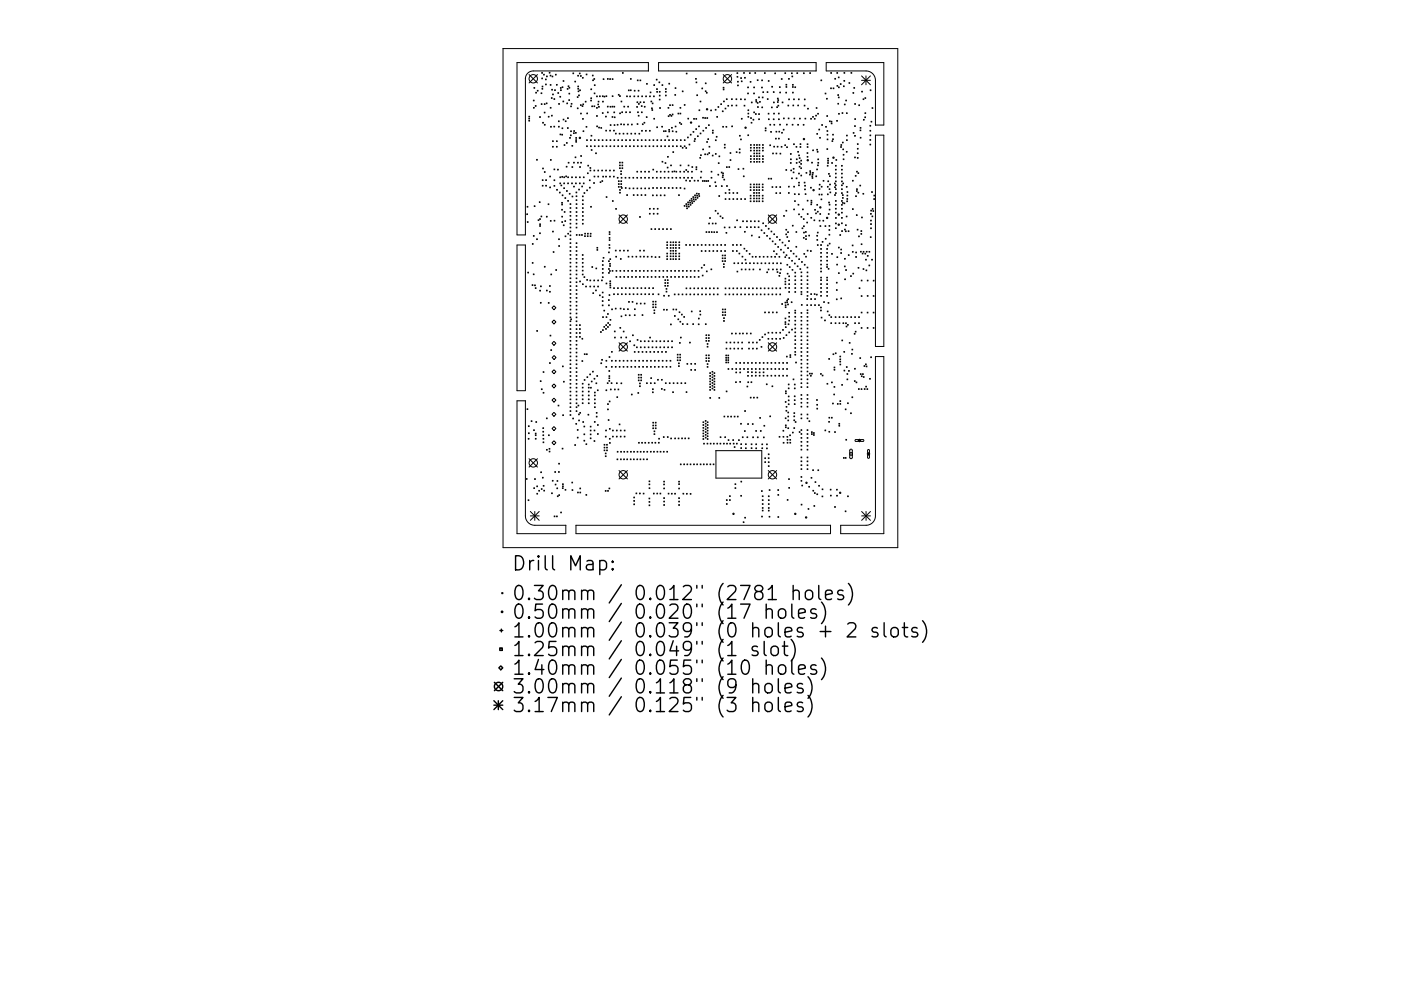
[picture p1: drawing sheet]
<svg xmlns="http://www.w3.org/2000/svg" width="297mm" height="210mm" viewBox="0 0 297 210" stroke-linecap="round" stroke-linejoin="round" font-family="sans-serif">
<g fill="none" stroke="#000" stroke-width=".21">
<path d="M106.7 10.3h83.6v105.9h-83.6v-105.9M106.7 10.3h.1M109.6 13.3h27.9v1.8h-24.4a1.66 1.66 0 0 0-1.7 1.6v33.1h-1.8zM112.2 15.8l1.8 1.8M113.2 18.6l.2 .1M113.4 18.6l-.2 .1M113.6 19.6l.2 .1M113.8 19.6l-.2 .1M113.9 19.2l.2 .1M114 15.8l-1.8 1.8M114.1 19.2l-.2 .1M114.7 19.7l.2 .2"/>
<path d="M114.8 15.4l.2 .2M114.9 16.6l.1 .1M114.9 19.7l-.2 .2M114.9 18.7l.2 .2M114.9 18.3l.2 .1M115 15.4l-.2 .2M115 16.6l-.1 .1M115.1 18.7l-.2 .2M115.1 18.3l-.2 .1M115.2 15.7l.2 .2M115.4 15.7l-.2 .2M115.6 16.8l.2 .1"/>
<path d="M115.7 17.8l.1 .2M115.8 16.8l-.2 .1M115.8 17.8l-.1 .2M115.9 16.1l.1 .2M116 16.1l-.1 .2M116.4 15.3l.2 .2M116.6 15.3l-.2 .2M116.6 15.9l.2 .2M116.6 17.9l.2 .2M116.8 15.9l-.2 .2M116.8 17.9l-.2 .2M117 18.9l.1 .2"/>
<path d="M117 16.1l.2 .2M117.1 18.9l-.1 .2M117.1 19.9l.2 .2M117.2 16.1l-.2 .2M117.3 19.9l-.2 .2M117.6 19l.2 .2M117.8 15.7l.1 .2M117.8 19l-.2 .2M117.9 15.7l-.1 .2M118 17.9l.1 .2M118.1 17.9l-.1 .2M118.3 19.6l.2 .2"/>
<path d="M118.5 19.6l-.2 .2M118.8 18.6l.2 .1M118.8 19.1l.2 .1M119 18.6l-.2 .1M119 19.1l-.2 .1M119.2 18.4l.2 .2M119.4 18.4l-.2 .2M119.4 17.1l.2 .2M119.6 17.1l-.2 .2M120.3 18.8l.1 .2M120.4 18.8l-.1 .2M120.4 18.2l.2 .2"/>
<path d="M120.6 19.8l.2 .2M120.6 18.2l-.2 .2M120.6 18.5l.2 .2M120.8 19.8l-.2 .2M120.8 18.5l-.2 .2M121.5 15.5l.1 .2M121.6 15.5l-.1 .2M121.9 17.2l.1 .2M122 17.2l-.1 .2M122.5 16l.2 .2M122.5 18.3l.2 .1M122.5 18.7l.2 .2"/>
<path d="M122.6 19.3l.1 .2M122.7 16l-.2 .2M122.7 18.3l-.2 .1M122.7 18.7l-.2 .2M122.7 19.3l-.1 .2M122.8 15.5l.2 .2M122.9 19.1l.2 .1M123 15.5l-.2 .2M123.1 16l.1 .2M123.1 19.1l-.2 .1M123.2 16l-.1 .2M123.5 16.4l.2 .2"/>
<path d="M123.7 16.4l-.2 .2M124.3 15.7l.2 .2M124.5 15.7l-.2 .2M125.3 18.9l.1 .1M125.4 18.9l-.1 .1M125.6 15.9l.2 .2M125.6 17l.2 .1M125.8 15.9l-.2 .2M125.8 17l-.2 .1M125.9 16.7l.2 .1M126 19.7l.2 .2M126 18l.2 .2"/>
<path d="M126.1 16.7l-.2 .1M126.2 19.7l-.2 .2M126.2 18l-.2 .2M127.9 16.7l.2 .2M128.1 16.7l-.2 .2M128.8 16.6l.2 .2M129 16.6l-.2 .2M129.3 16.7l.1 .2M129.4 16.7l-.1 .2M129.8 16.7l.2 .2M130 16.7l-.2 .2M132 15.4l.1 .2"/>
<path d="M132.1 15.4l-.1 .2M133.2 19.1l.2 .2M133.4 19.1l-.2 .2M133.6 19.1l.2 .1M133.7 16.7l.1 .1M133.8 19.1l-.2 .1M133.8 16.7l-.1 .1M134.5 19.2l.1 .1M134.6 19.2l-.1 .1M135.1 17l.2 .1M135.3 17l-.2 .1M135.3 19.2l.2 .1"/>
<path d="M135.5 19.2l-.2 .1M135.7 17l.2 .1M135.9 17l-.2 .1M137.1 17.7l.2 .2M137.3 17.7l-.2 .2M137.8 19.5l.2 .2M138 19.5l-.2 .2M138.6 18l.2 .1M138.8 18l-.2 .1M139.1 16.8l.2 .2M139.2 18.8l.2 .2M139.2 19.4l.2 .2"/>
<path d="M139.3 16.8l-.2 .2M139.4 18.8l-.2 .2M139.4 19.4l-.2 .2M139.6 13.3h33.4v1.8h-33.4zM139.7 17.4l.2 .2M139.8 19.4l.2 .2M139.9 17.4l-.2 .2M140 19.4l-.2 .2M140.4 18l.1 .1M140.5 18l-.1 .1M141.1 18.8l.2 .2M141.1 19.4l.2 .2"/>
<path d="M141.3 18.8l-.2 .2M141.3 19.4l-.2 .2M141.8 17.7l.2 .1M142 17.7l-.2 .1M143.1 18.6l.2 .2M143.3 18.6l-.2 .2M144.6 19.3l.2 .2M144.8 19.3l-.2 .2M145.5 15.5l.2 .2M145.7 15.5l-.2 .2M147.5 16.6l.1 .2M147.6 17.4l.1 .2"/>
<path d="M147.6 16.6l-.1 .2M147.7 17.4l-.1 .2M148.8 18.7l.2 .1M149 18.7l-.2 .1M149.5 19.3l.2 .2M149.5 17.6l.2 .2M149.7 19.3l-.2 .2M149.7 17.6l-.2 .2M149.8 19.6l.1 .2M149.9 19.6l-.1 .2M151.6 15.6l.2 .2M151.8 15.6l-.2 .2"/>
<path d="M153.3 18.5l.2 .2M153.3 18.9l.2 .2M153.3 15.8l1.8 1.8M153.5 18.5l-.2 .2M153.5 18.9l-.2 .2M155.1 15.8l-1.8 1.8M156.2 15.4l.2 .2M156.3 16.2l.1 .2M156.4 17.2l.1 .2M156.4 18l.1 .2M156.4 15.4l-.2 .2M156.4 16.2l-.1 .2"/>
<path d="M156.5 17.2l-.1 .2M156.5 18l-.1 .2M157 16.5l.2 .2M157.2 17.2l.1 .1M157.2 16.5l-.2 .2M157.3 17.2l-.1 .1M157.6 15.4l.2 .2M157.8 15.4l-.2 .2M157.8 16.4l.2 .2M158 16.4l-.2 .2M158.5 18.5l.2 .1M158.5 19.7l.2 .2"/>
<path d="M158.7 19.7l-.2 .2M158.7 18.5l-.2 .1M158.9 15.4l.2 .2M159 17.3l.2 .1M159.1 15.4l-.2 .2M159.2 17.3l-.2 .1M159.8 19.7l.2 .2M159.8 18.5l.2 .1M160 19.7l-.2 .2M160 18.5l-.2 .1M160 15.4l.2 .2M160.2 15.4l-.2 .2"/>
<path d="M160.5 16.9l.2 .2M160.7 16.9l-.2 .2M161.5 18.5l.1 .2M161.5 17l.2 .1M161.6 18.5l-.1 .2M161.7 17l-.2 .1M161.7 19.5l.2 .2M161.9 19.5l-.2 .2M162.1 15.4l.1 .2M162.2 15.4l-.1 .2M162.6 19.5l.2 .1M162.8 19.5l-.2 .1"/>
<path d="M162.9 17.1l.2 .2M163.1 17.1l-.2 .2M163.6 18.3l.2 .2M163.8 18.3l-.2 .2M164 19.4l.1 .2M164.1 19.4l-.1 .2M164.3 15.5l.1 .1M164.4 15.5l-.1 .1M165.2 18.4l.2 .2M165.3 19.5l.2 .2M165.4 18.4l-.2 .2M165.5 19.5l-.2 .2"/>
<path d="M165.6 16.7l.2 .2M165.8 16.7l-.2 .2M166.4 15.4l.2 .2M166.6 15.4l-.2 .2M166.6 19.6l.2 .1M166.6 17.9l.2 .2M166.6 18.4l.2 .1M166.8 19.6l-.2 .1M166.8 17.9l-.2 .2M166.8 18.4l-.2 .1M167.2 16.6l.2 .2M167.4 16.6l-.2 .2"/>
<path d="M167.8 15.5l.2 .1M167.9 16.1l.2 .2M168 15.5l-.2 .1M168 17.9l.2 .2M168 18.4l.2 .1M168 19.6l.2 .1M168.1 16.1l-.2 .2M168.2 18.4l-.2 .1M168.2 17.9l-.2 .2M168.2 19.6l-.2 .1M168.5 18.4l.2 .2M168.7 18.4l-.2 .2"/>
<path d="M169 15.4l.1 .2M169.1 15.4l-.1 .2M170.3 15.5l.2 .1M170.5 15.5l-.2 .1M171.7 15.4l.2 .2M171.9 15.4l-.2 .2M174 17l.2 .1M174.2 17l-.2 .1M174.9 19.8l.2 .1M175.1 19.8l-.2 .1M175.2 13.3h12.2v13.2h-1.8v-9.5a1.99 1.99 0 0 0-2-1.9h-8.4zM176.1 18.7l.2 .1"/>
<path d="M176.1 15.4l.2 .2M176.3 18.7l-.2 .1M176.3 15.4l-.2 .2M176.6 18.7l.2 .1M176.8 18.7l-.2 .1M177 16.6l.2 .2M177.2 16.6l-.2 .2M177.4 15.4l.2 .2M177.5 18.1l.1 .2M177.6 15.4l-.2 .2M177.6 18.1l-.1 .2M177.7 16.3l.2 .2"/>
<path d="M177.8 18.4l.1 .2M177.9 16.3l-.2 .2M177.9 18.4l-.1 .2M178.2 17.8l.1 .1M178.3 17.8l-.1 .1M178.8 18.2l.2 .2M178.9 17.1l.2 .1M178.9 15.4l.2 .2M179 18.2l-.2 .2M179.1 17.1l-.2 .1M179.1 15.4l-.2 .2M180 17.5l.2 .2"/>
<path d="M180.2 17.5l-.2 .2M180.4 15.4l.2 .2M180.6 15.4l-.2 .2M180.8 19.6l.2 .2M181 19.6l-.2 .2M181 18.6l.2 .1M181.2 18.6l-.2 .1M182.7 16.1l1.8 1.9M182.7 17h1.8M182.7 19.3l.2 .2M182.9 19.3l-.2 .2M183.6 16.1v1.9"/>
<path d="M184.5 19.1l.2 .1M184.5 16.1l-1.8 1.9M184.7 19.1l-.2 .1M112.1 25.1l.2 .2M112.1 25.5l.2 .2M112.1 24.6l.2 .2M112.3 25.1l-.2 .2M112.3 25.5l-.2 .2M112.3 24.6l-.2 .2M113.1 21.2l.1 .2M113.1 22.8l.2 .2M113.2 21.2l-.1 .2"/>
<path d="M113.3 22.8l-.2 .2M113.5 22.4l.2 .2M113.7 22.4l-.2 .2M113.8 33.8l.1 .2M113.9 33.8l-.1 .2M114.4 24.7l.2 .2M114.6 24.7l-.2 .2M114.7 22l.2 .2M114.9 22l-.2 .2M115 38.1l.1 .2M115 39.3l.1 .2M115 35.7l.2 .1"/>
<path d="M115 25.9l.2 .2M115.1 38.1l-.1 .2M115.1 39.3l-.1 .2M115.2 35.7l-.2 .1M115.2 25.9l-.2 .2M115.4 23.8l.2 .2M115.4 22l.2 .2M115.4 36.4l.2 .2M115.4 26.4l.2 .2M115.6 23.8l-.2 .2M115.6 22l-.2 .2M115.6 36.4l-.2 .2"/>
<path d="M115.6 26.4l-.2 .2M115.7 38.1l.2 .2M115.7 39.3l.2 .2M115.8 21.8l.2 .2M115.9 38.1l-.2 .2M115.9 39.3l-.2 .2M116 21.8l-.2 .2M116.2 24.7l.2 .2M116.4 24.7l-.2 .2M116.5 37.4l.2 .1M116.6 39.7l.1 .1M116.7 22.8l.1 .2"/>
<path d="M116.7 33.8l.2 .2M116.7 26.8l.2 .2M116.7 37.4l-.2 .1M116.7 39.7l-.1 .1M116.8 22.8l-.1 .2M116.9 33.8l-.2 .2M116.9 20.7l.2 .2M116.9 26.8l-.2 .2M116.9 24.4l.2 .2M117.1 20.7l-.2 .2M117.1 24.4l-.2 .2M117.1 31l.2 .2"/>
<path d="M117.1 29.9l.2 .2M117.3 31l-.2 .2M117.3 29.9l-.2 .2M117.4 26.8l.2 .1M117.4 20.9l.2 .2M117.5 35.9l.1 .1M117.5 38.2l.1 .1M117.5 39.3l.1 .2M117.6 26.8l-.2 .1M117.6 20.9l-.2 .2M117.6 35.9l-.1 .1M117.6 38.2l-.1 .1"/>
<path d="M117.6 39.3l-.1 .2M118 31l.1 .2M118 29.9l.1 .2M118.1 31l-.1 .2M118.1 29.9l-.1 .2M118.2 35.9l.2 .2M118.4 35.9l-.2 .2M118.4 25.6l.2 .2M118.4 26.8l.2 .2M118.4 22l.2 .1M118.6 25.6l-.2 .2M118.6 26.8l-.2 .2"/>
<path d="M118.6 22l-.2 .1M118.7 38.8l.2 .2M118.7 20.4l.2 .2M118.7 37.5l.2 .2M118.7 28.4l.2 .2M118.9 38.8l-.2 .2M118.9 20.4l-.2 .2M118.9 37.5l-.2 .2M118.9 28.4l-.2 .2M118.9 39.3l.2 .1M119.1 39.3l-.2 .1M119.1 28.5l.2 .2"/>
<path d="M119.1 37.4l.2 .2M119.2 27.1l.1 .2M119.3 28.5l-.2 .2M119.3 37.4l-.2 .2M119.3 27.1l-.1 .2M119.3 21.4l.2 .2M119.4 25.3l.2 .2M119.5 39.8l.2 .2M119.5 38.8l.2 .2M119.5 21.4l-.2 .2M119.5 37.5l.2 .2M119.6 25.3l-.2 .2"/>
<path d="M119.6 30.7l.2 .2M119.7 39.8l-.2 .2M119.7 38.8l-.2 .2M119.7 37.5l-.2 .2M119.8 30.7l-.2 .2M119.8 25.6l.2 .2M119.9 37.3l.2 .2M120 25.6l-.2 .2M120 35.3l.2 .2M120.1 30.2l.2 .2M120.1 37.3l-.2 .2M120.2 21.8l.1 .2"/>
<path d="M120.2 35.3l-.2 .2M120.3 30.2l-.2 .2M120.3 27.1l.2 .2M120.3 25l.2 .2M120.3 21.8l-.1 .2M120.4 38.8l.1 .2M120.4 37.5l.1 .2M120.5 34.4l.1 .2M120.5 27.1l-.2 .2M120.5 25l-.2 .2M120.5 38.8l-.1 .2M120.5 37.5l-.1 .2"/>
<path d="M120.6 21.2l.2 .1M120.6 34.4l-.1 .2M120.8 29.2l.1 .1M120.8 21.2l-.2 .1M120.9 28.6l.2 .2M120.9 29.2l-.1 .1M121 27.8l.2 .1M121 22.5l.2 .2M121.1 21.9l.2 .2M121.1 28.6l-.2 .2M121.2 27.8l-.2 .1M121.2 22.5l-.2 .2"/>
<path d="M121.2 38.8l.2 .2M121.2 37.5l.2 .2M121.3 30.8l.1 .2M121.3 35.4l.1 .1M121.3 21.9l-.2 .2M121.4 38.8l-.2 .2M121.4 37.5l-.2 .2M121.4 30.8l-.1 .2M121.4 35.4l-.1 .1M121.6 28.2l.2 .2M121.6 34.4l.2 .2M121.6 39.5l.2 .2"/>
<path d="M121.6 27.7l.2 .2M121.8 28.2l-.2 .2M121.8 34.4l-.2 .2M121.8 39.5l-.2 .2M121.8 27.7l-.2 .2M121.9 33.3l.2 .2M122 28.1l.2 .2M122 38.8l.2 .2M122 37.5l.2 .2M122.1 29.6l.1 .2M122.1 30l.2 .2M122.1 29.2l.2 .2"/>
<path d="M122.1 33.3l-.2 .2M122.2 28.1l-.2 .2M122.2 38.8l-.2 .2M122.2 37.5l-.2 .2M122.2 29.6l-.1 .2M122.3 29.2l-.2 .2M122.3 30l-.2 .2M122.4 20.5l.2 .2M122.4 22.9l.2 .2M122.4 34.4l.2 .2M122.6 20.5l-.2 .2M122.6 22.9l-.2 .2"/>
<path d="M122.6 34.4l-.2 .2M122.7 20.1l.1 .2M122.8 38.8l.2 .2M122.8 20.1l-.1 .2M122.8 37.5l.2 .2M122.9 35.3l.2 .2M123 38.8l-.2 .2M123 37.5l-.2 .2M123.1 22.2l.1 .2M123.1 35.3l-.2 .2M123.1 24l.2 .2M123.1 34.4l.2 .2"/>
<path d="M123.1 33l.2 .2M123.2 22.2l-.1 .2M123.3 24l-.2 .2M123.3 34.4l-.2 .2M123.3 33l-.2 .2M123.3 39.5l.2 .2M123.4 22.4l.2 .2M123.5 25.1l.2 .2M123.5 39.5l-.2 .2M123.6 22.1l.1 .1M123.6 22.4l-.2 .2M123.6 27.8l.2 .1"/>
<path d="M123.7 38.8l.1 .2M123.7 37.5l.2 .2M123.7 25.1l-.2 .2M123.7 22.1l-.1 .1M123.8 27.8l-.2 .1M123.8 38.8l-.1 .2M123.9 37.5l-.2 .2M124.1 21.5l.2 .2M124.3 26.8l.1 .2M124.3 21.5l-.2 .2M124.4 30.9l.1 .2M124.4 29.7l.1 .1"/>
<path d="M124.4 24l.2 .2M124.4 26.8l-.1 .2M124.5 30.9l-.1 .2M124.5 36.7l.2 .2M124.5 29.7l-.1 .1M124.6 24l-.2 .2M124.6 35.1l.2 .1M124.7 36.7l-.2 .2M124.8 35.1l-.2 .1M125 38.2l.1 .1M125 39.7l.1 .2M125.1 35.5l.2 .2"/>
<path d="M125.1 36.1l.2 .2M125.1 38.2l-.1 .1M125.1 39.7l-.1 .2M125.2 30.9l.2 .2M125.2 29.7l.2 .1M125.2 21.2l.2 .2M125.3 35.5l-.2 .2M125.3 20.8l.1 .1M125.3 36.1l-.2 .2M125.3 28.7l.2 .2M125.3 31.7l.2 .2M125.4 30.9l-.2 .2"/>
<path d="M125.4 29.7l-.2 .1M125.4 21.2l-.2 .2M125.4 20.8l-.1 .1M125.5 22.5l.1 .1M125.5 28.7l-.2 .2M125.5 31.7l-.2 .2M125.6 22.5l-.1 .1M125.9 38.7l.1 .2M125.9 36.1l.2 .2M125.9 22.5l.2 .1M125.9 37.4l.2 .1M126 30.9l.2 .2"/>
<path d="M126 29.7l.2 .1M126 38.7l-.1 .2M126.1 36.1l-.2 .2M126.1 22.5l-.2 .1M126.1 37.4l-.2 .1M126.2 30.9l-.2 .2M126.2 29.7l-.2 .1M126.3 32.4l.2 .2M126.5 32.4l-.2 .2M126.5 22.8l.1 .2M126.5 24.5l.2 .2M126.5 20.4l.2 .1"/>
<path d="M126.5 26.7l.2 .2M126.6 22.8l-.1 .2M126.7 24.5l-.2 .2M126.7 20.4l-.2 .1M126.7 26.7l-.2 .2M126.7 22.1l.2 .2M126.7 36.1l.2 .2M126.8 37.4l.1 .1M126.8 21.5l.2 .1M126.8 30.9l.2 .2M126.8 29.7l.2 .1M126.9 22.6l.2 .1"/>
<path d="M126.9 22.1l-.2 .2M126.9 27l.2 .2M126.9 36.1l-.2 .2M126.9 37.4l-.1 .1M127 21.5l-.2 .1M127 30.9l-.2 .2M127 29.7l-.2 .1M127.1 22.6l-.2 .1M127.1 20.3l.2 .2M127.1 27l-.2 .2M127.2 38.6l.2 .1M127.3 20.3l-.2 .2"/>
<path d="M127.4 27.1l.2 .1M127.4 38.6l-.2 .1M127.6 27.1l-.2 .1M127.6 36.1l.2 .2M127.6 38.3l.2 .2M127.7 30.9l.1 .2M127.7 29.7l.2 .1M127.7 23.9l.2 .2M127.7 20.3l.2 .2M127.7 21.5l.2 .1M127.8 36.1l-.2 .2M127.8 37.4l.2 .2"/>
<path d="M127.8 38.3l-.2 .2M127.8 30.9l-.1 .2M127.9 29.7l-.2 .1M127.9 23.9l-.2 .2M127.9 20.3l-.2 .2M127.9 21.5l-.2 .1M128 37.4l-.2 .2M128.1 20.4l.1 .2M128.2 20.4l-.1 .2M128.4 24.6l.2 .2M128.4 37.4l.2 .2M128.4 36.1l.2 .2"/>
<path d="M128.4 27.6l.2 .2M128.5 20.3l.2 .2M128.5 30.9l.2 .2M128.5 29.7l.2 .1M128.6 24.6l-.2 .2M128.6 37.4l-.2 .2M128.6 36.1l-.2 .2M128.6 27.6l-.2 .2M128.7 20.3l-.2 .2M128.7 30.9l-.2 .2M128.7 29.7l-.2 .1M128.8 22.5l.1 .2"/>
<path d="M128.8 23.8l.2 .1M128.9 22.5l-.1 .2M129 23.8l-.2 .1M129.2 37.4l.2 .2M129.2 36.1l.2 .2M129.3 27.6l.1 .2M129.3 30.9l.2 .2M129.3 29.7l.2 .1M129.3 22.6l.2 .1M129.4 26.4l.1 .2M129.4 37.4l-.2 .2M129.4 36.1l-.2 .2"/>
<path d="M129.4 27.6l-.1 .2M129.5 30.9l-.2 .2M129.5 29.7l-.2 .1M129.5 22.6l-.2 .1M129.5 26.4l-.1 .2M129.8 22.5l.1 .2M129.8 24.7l.1 .2M129.8 20.3l.2 .2M129.9 22.5l-.1 .2M129.9 24.7l-.1 .2M130 20.3l-.2 .2M130.1 37.4l.1 .2"/>
<path d="M130.1 36.1l.1 .2M130.1 27.6l.2 .2M130.1 23.8l.2 .1M130.2 30.9l.1 .2M130.2 29.7l.1 .1M130.2 22.5l.1 .2M130.2 26.4l.2 .2M130.2 37.4l-.1 .2M130.2 24.8l.2 .2M130.2 36.1l-.1 .2M130.3 27.6l-.2 .2M130.3 23.8l-.2 .1"/>
<path d="M130.3 30.9l-.1 .2M130.3 29.7l-.1 .1M130.3 22.5l-.1 .2M130.4 26.4l-.2 .2M130.4 24.8l-.2 .2M130.5 28.3l.2 .1M130.7 28.3l-.2 .1M130.9 26.4l.1 .2M130.9 37.6l.1 .2M131 30.9l.2 .2M131 29.7l.2 .1M131 26.4l-.1 .2"/>
<path d="M131 37.6l-.1 .2M131.1 20l.2 .2M131.1 38.4l.2 .1M131.1 39l.2 .1M131.1 39.6l.2 .1M131.2 30.9l-.2 .2M131.2 29.7l-.2 .1M131.3 20l-.2 .2M131.3 28.3l.2 .1M131.3 39.6l-.2 .1M131.3 39l-.2 .1M131.3 38.4l-.2 .1"/>
<path d="M131.3 34.4l.2 .2M131.3 35l.2 .2M131.3 35.6l.2 .2M131.3 20.3l.2 .2M131.4 24l.2 .1M131.5 28.3l-.2 .1M131.5 34.4l-.2 .2M131.5 35l-.2 .2M131.5 35.6l-.2 .2M131.5 20.3l-.2 .2M131.6 24l-.2 .1M131.6 36.3l.2 .1"/>
<path d="M131.6 36.8l.2 .2M131.6 26.3l.2 .2M131.6 39.6l.2 .1M131.6 38.4l.2 .1M131.6 39l.2 .1M131.7 21.4l.1 .2M131.7 37.6l.2 .2M131.7 39.8l.2 .2M131.8 36.3l-.2 .1M131.8 36.8l-.2 .2M131.8 26.3l-.2 .2M131.8 39.6l-.2 .1"/>
<path d="M131.8 39l-.2 .1M131.8 38.4l-.2 .1M131.8 30.9l.2 .2M131.8 29.7l.2 .1M131.8 23.7l.2 .2M131.8 21.4l-.1 .2M131.9 34.4l.1 .2M131.9 35l.1 .2M131.9 35.6l.1 .2M131.9 37.6l-.2 .2M131.9 39.8l-.2 .2M132 30.9l-.2 .2"/>
<path d="M132 29.7l-.2 .1M132 23.7l-.2 .2M132 34.4l-.1 .2M132 35l-.1 .2M132 35.6l-.1 .2M132.1 28.3l.2 .1M132.2 26.3l.2 .2M132.3 22.5l.1 .2M132.3 28.3l-.2 .1M132.4 26.3l-.2 .2M132.4 22.5l-.1 .2M132.5 37.6l.2 .2"/>
<path d="M132.6 39.8l.1 .2M132.6 30.9l.2 .2M132.6 29.7l.2 .1M132.7 23.7l.1 .2M132.7 37.6l-.2 .2M132.7 39.8l-.1 .2M132.8 30.9l-.2 .2M132.8 29.7l-.2 .1M132.8 23.7l-.1 .2M132.8 20.4l.2 .1M132.9 28.3l.2 .1M133 20.4l-.2 .1"/>
<path d="M133 26.3l.2 .2M133.1 22.5l.2 .2M133.1 28.3l-.2 .1M133.2 26.3l-.2 .2M133.3 22.5l-.2 .2M133.4 37.6l.1 .2M133.4 39.9l.2 .2M133.5 30.9l.1 .2M133.5 29.7l.2 .1M133.5 23.7l.2 .2M133.5 20.4l.2 .1M133.5 37.6l-.1 .2"/>
<path d="M133.6 39.9l-.2 .2M133.6 30.9l-.1 .2M133.7 29.7l-.2 .1M133.7 23.7l-.2 .2M133.7 20.4l-.2 .1M133.8 28.3l.1 .1M133.9 26.3l.2 .2M133.9 28.3l-.1 .1M134.1 26.3l-.2 .2M134.2 37.6l.2 .2M134.2 39.9l.2 .2M134.3 30.9l.2 .2"/>
<path d="M134.3 29.7l.2 .1M134.4 37.6l-.2 .2M134.4 39.9l-.2 .2M134.4 20.4l.2 .1M134.5 30.9l-.2 .2M134.5 29.7l-.2 .1M134.6 20.4l-.2 .1M134.6 28.3l.2 .1M134.8 28.3l-.2 .1M135 22.6l.2 .2M135 37.6l.2 .2M135 36.3l.2 .2"/>
<path d="M135 39.9l.2 .2M135 21.6l.2 .2M135.1 26.2l.2 .2M135.1 30.9l.2 .2M135.1 29.7l.2 .1M135.2 22.6l-.2 .2M135.2 23.7l.1 .2M135.2 37.6l-.2 .2M135.2 36.3l-.2 .2M135.2 39.9l-.2 .2M135.2 21.6l-.2 .2M135.2 20.4l.2 .1"/>
<path d="M135.3 26.2l-.2 .2M135.3 30.9l-.2 .2M135.3 29.7l-.2 .1M135.3 24.5l.2 .1M135.3 23.7l-.1 .2M135.4 22l.1 .1M135.4 20.4l-.2 .1M135.5 28.3l.1 .2M135.5 24.5l-.2 .1M135.5 22l-.1 .1M135.6 28.3l-.1 .2M135.7 21.6l.2 .2"/>
<path d="M135.8 37.6l.2 .2M135.9 36.3l.1 .2M135.9 39.9l.2 .2M135.9 21.6l-.2 .2M136 30.9l.1 .2M136 29.7l.1 .1M136 22.4l.1 .2M136 23.7l.2 .2M136 27.7l.2 .1M136 37.6l-.2 .2M136 36.3l-.1 .2M136.1 39.9l-.2 .2"/>
<path d="M136.1 20.4l.1 .1M136.1 30.9l-.1 .2M136.1 29.7l-.1 .1M136.1 22.4l-.1 .2M136.2 23.7l-.2 .2M136.2 26.3l.2 .2M136.2 27.7l-.2 .1M136.2 20.4l-.1 .1M136.4 26.3l-.2 .2M136.4 21.6l.2 .2M136.5 25.9l.2 .2M136.6 22.6l.2 .1"/>
<path d="M136.6 21.6l-.2 .2M136.7 37.6l.2 .2M136.7 36.3l.2 .2M136.7 39.9l.2 .2M136.7 25.9l-.2 .2M136.8 22.6l-.2 .1M136.8 30.9l.2 .2M136.8 29.7l.2 .1M136.8 27.7l.2 .1M136.9 37.6l-.2 .2M136.9 36.3l-.2 .2M136.9 39.9l-.2 .2"/>
<path d="M136.9 20.4l.2 .1M137 30.9l-.2 .2M137 29.7l-.2 .1M137 24.8l.2 .1M137 27.7l-.2 .1M137.1 20.4l-.2 .1M137.2 24.8l-.2 .1M137.5 37.6l.2 .2M137.5 36.3l.2 .2M137.5 39.9l.2 .2M137.6 30.9l.2 .2M137.6 29.7l.2 .1"/>
<path d="M137.7 27.7l.2 .1M137.7 37.6l-.2 .2M137.7 36.3l-.2 .2M137.7 39.9l-.2 .2M137.7 20.4l.2 .1M137.8 30.9l-.2 .2M137.8 29.7l-.2 .1M137.9 27.7l-.2 .1M137.9 20.4l-.2 .1M138 21.4l.2 .2M138.1 22.9l.2 .2M138.2 21.4l-.2 .2"/>
<path d="M138.2 23.3l.2 .1M138.3 21.8l.2 .2M138.3 22.9l-.2 .2M138.3 37.6l.2 .2M138.4 39.8l.2 .2M138.4 23.3l-.2 .1M138.4 35.9l.2 .2M138.4 30.9l.2 .2M138.4 29.7l.2 .1M138.5 21.8l-.2 .2M138.5 37.6l-.2 .2M138.5 20.4l.2 .1"/>
<path d="M138.6 39.8l-.2 .2M138.6 35.9l-.2 .2M138.6 25.1l.2 .2M138.6 30.9l-.2 .2M138.6 29.7l-.2 .1M138.7 20.4l-.2 .1M138.8 25.1l-.2 .2M139.2 37.6l.1 .2M139.2 36.3l.1 .2M139.2 39.8l.2 .2M139.2 26.9l.2 .2M139.3 30.9l.1 .2"/>
<path d="M139.3 29.7l.2 .1M139.3 37.6l-.1 .2M139.3 36.3l-.1 .2M139.4 39.8l-.2 .2M139.4 26.9l-.2 .2M139.4 30.9l-.1 .2M139.5 29.7l-.2 .1M139.8 21l.1 .2M139.8 20.2l.2 .2M139.9 22.8l.1 .2M139.9 21l-.1 .2M140 20.2l-.2 .2"/>
<path d="M140 37.6l.2 .2M140 36.3l.2 .2M140 22.8l-.1 .2M140 39.8l.2 .2M140.1 30.9l.2 .2M140.1 29.7l.2 .1M140.2 37.6l-.2 .2M140.2 36.3l-.2 .2M140.2 39.8l-.2 .2M140.3 30.9l-.2 .2M140.3 29.7l-.2 .1M140.3 26.8l.2 .2"/>
<path d="M140.4 34.2l.1 .2M140.5 26.8l-.2 .2M140.5 34.2l-.1 .2M140.7 27.8l.1 .1M140.8 37.6l.2 .2M140.8 36.3l.2 .2M140.8 27.8l-.1 .1M140.9 39.8l.1 .2M140.9 30.9l.2 .2M140.9 29.7l.2 .1M141 37.6l-.2 .2M141 36.3l-.2 .2"/>
<path d="M141 34.5l.2 .2M141 39.8l-.1 .2M141 27.7l.2 .2M141.1 20.2l.2 .1M141.1 30.9l-.2 .2M141.1 29.7l-.2 .1M141.2 34.5l-.2 .2M141.2 27.7l-.2 .2M141.3 20.2l-.2 .1M141.4 28.8l.2 .2M141.5 35.5l.1 .1M141.5 33.2l.2 .2"/>
<path d="M141.6 28.8l-.2 .2M141.6 22.8l.2 .2M141.6 35.5l-.1 .1M141.6 37.6l.2 .2M141.7 36.3l.1 .2M141.7 24.6l.1 .1M141.7 39.8l.2 .2M141.7 33.2l-.2 .2M141.8 30.9l.1 .2M141.8 29.7l.1 .1M141.8 27.5l.2 .1M141.8 27.8l.2 .2"/>
<path d="M141.8 22.8l-.2 .2M141.8 37.6l-.2 .2M141.8 36.3l-.1 .2M141.8 24.6l-.1 .1M141.9 39.8l-.2 .2M141.9 30.9l-.1 .2M141.9 29.7l-.1 .1M142 24.3l.1 .1M142 22.2l.2 .2M142 27.5l-.2 .1M142 27.8l-.2 .2M142.1 24.3l-.1 .1"/>
<path d="M142.2 22.2l-.2 .2M142.2 35l.2 .2M142.3 24.5l.1 .2M142.4 35l-.2 .2M142.4 27l.1 .2M142.4 24.5l-.1 .2M142.5 37.6l.2 .2M142.5 36.3l.2 .2M142.5 22.2l.2 .2M142.5 24.2l.2 .2M142.5 39.8l.2 .2M142.5 27.8l.2 .1"/>
<path d="M142.5 27l-.1 .2M142.6 30.9l.2 .2M142.6 29.7l.2 .1M142.7 37.6l-.2 .2M142.7 32.2l.1 .2M142.7 36.3l-.2 .2M142.7 24.2l-.2 .2M142.7 22.2l-.2 .2M142.7 39.8l-.2 .2M142.7 27.8l-.2 .1M142.8 30.9l-.2 .2M142.8 29.7l-.2 .1"/>
<path d="M142.8 32.2l-.1 .2M142.9 36.3l.2 .2M143.1 20l.2 .2M143.1 36.3l-.2 .2M143.1 26.7l.2 .2M143.3 20l-.2 .2M143.3 37.6l.2 .2M143.3 27.9l.2 .1M143.3 36.3l.2 .2M143.3 26.7l-.2 .2M143.3 39.8l.2 .2M143.4 30.9l.2 .2"/>
<path d="M143.4 29.7l.2 .1M143.5 37.6l-.2 .2M143.5 27.9l-.2 .1M143.5 36.3l-.2 .2M143.5 39.8l-.2 .2M143.6 30.9l-.2 .2M143.6 29.7l-.2 .1M143.7 24l.2 .2M143.9 24l-.2 .2M144 26l.2 .1M144.1 37.6l.2 .2M144.1 36.3l.2 .2"/>
<path d="M144.2 22.8l.1 .2M144.2 24l.2 .2M144.2 39.8l.2 .2M144.2 35l.2 .2M144.2 26l-.2 .1M144.2 30.9l.2 .2M144.2 29.7l.2 .1M144.3 37.6l-.2 .2M144.3 36.3l-.2 .2M144.3 22.8l-.1 .2M144.4 24l-.2 .2M144.4 39.8l-.2 .2"/>
<path d="M144.4 26.2l.1 .2M144.4 35l-.2 .2M144.4 30.9l-.2 .2M144.4 29.7l-.2 .1M144.5 26.2l-.1 .2M144.6 31.3l.2 .1M144.8 31.3l-.2 .1M145 37.6l.1 .2M145 36.3l.1 .2M145.1 39.9l.1 .2M145.1 22.2l.1 .2M145.1 30.9l.1 .2"/>
<path d="M145.1 29.7l.2 .1M145.1 37.6l-.1 .2M145.1 36.3l-.1 .2M145.2 39.9l-.1 .2M145.2 22.2l-.1 .2M145.2 30.9l-.1 .2M145.3 29.7l-.2 .1M145.4 38.2l.2 .2M145.4 31.3l.2 .2M145.4 36l.2 .2M145.6 38.2l-.2 .2M145.6 31.3l-.2 .2"/>
<path d="M145.6 36l-.2 .2M145.8 29.1l.1 .1M145.8 37.6l.2 .2M145.8 36.3l.2 .2M145.8 25.1l.2 .2M145.9 35l.2 .2M145.9 29.1l-.1 .1M146 37.6l-.2 .2M146 36.3l-.2 .2M146 25.1l-.2 .2M146.1 35l-.2 .2M146.1 30.6l.2 .2"/>
<path d="M146.2 38.3l.2 .2M146.3 30.6l-.2 .2M146.3 28.5l.2 .2M146.4 38.3l-.2 .2M146.5 28.5l-.2 .2M146.6 37.6l.2 .2M146.6 36.3l.2 .2M146.7 35.4l.2 .1M146.8 37.6l-.2 .2M146.8 36.3l-.2 .2M146.9 35.4l-.2 .1M146.9 27.9l.2 .2"/>
<path d="M147.1 25.1l.1 .2M147.1 27.9l-.2 .2M147.2 29.9l.1 .1M147.2 38.2l.1 .2M147.2 25.1l-.1 .2M147.3 29.4l.1 .2M147.3 29.9l-.1 .1M147.3 38.2l-.1 .2M147.4 29.4l-.1 .2M147.5 27.3l.2 .2M147.5 25.1l.2 .2M147.6 35.8l.1 .2"/>
<path d="M147.6 35.4l.1 .2M147.7 27.3l-.2 .2M147.7 25.1l-.2 .2M147.7 20.1l.2 .2M147.7 35.8l-.1 .2M147.7 35.4l-.1 .2M147.9 28.8l.1 .2M147.9 20.1l-.2 .2M147.9 38.2l.2 .2M148 28.8l-.1 .2M148.1 38.2l-.2 .2M148.1 26.7l.2 .2"/>
<path d="M148.2 23.3l.2 .2M148.3 26.7l-.2 .2M148.4 23.3l-.2 .2M148.4 33.4l.2 .2M148.4 21.4l.2 .2M148.4 28.2l.2 .2M148.5 37.6l.2 .1M148.5 32.8l.2 .2M148.6 33.4l-.2 .2M148.6 21.4l-.2 .2M148.6 36.3l.2 .2M148.6 28.2l-.2 .2"/>
<path d="M148.7 37.6l-.2 .1M148.7 32.8l-.2 .2M148.8 36.3l-.2 .2M148.9 38.3l.2 .2M149 24.9l.1 .2M149 31.6l.2 .2M149 27.6l.2 .2M149.1 38.3l-.2 .2M149.1 24.9l-.1 .2M149.2 31.6l-.2 .2M149.2 27.6l-.2 .2M149.3 38.3l.2 .2"/>
<path d="M149.4 32.7l.2 .1M149.4 25l.2 .1M149.5 38.3l-.2 .2M149.6 32.7l-.2 .1M149.6 25l-.2 .1M149.6 27.1l.2 .1M149.7 38.3l.2 .2M149.8 27.1l-.2 .1M149.8 30l.2 .2M149.9 25l.1 .1M149.9 38.3l-.2 .2M149.9 32.7l.2 .1"/>
<path d="M150 30l-.2 .2M150 25l-.1 .1M150.1 29.4l.2 .2M150.1 38.3l.2 .2M150.1 32.7l-.2 .1M150.2 26.5l.2 .1M150.3 29.4l-.2 .2M150.3 38.3l-.2 .2M150.3 32.4l.2 .2M150.3 31l.2 .2M150.4 26.5l-.2 .1M150.4 39.4l.2 .2"/>
<path d="M150.5 32.4l-.2 .2M150.5 31l-.2 .2M150.6 39.4l-.2 .2M150.7 23.3l.2 .2M150.8 37.6l.1 .2M150.8 36.3l.1 .2M150.9 23.3l-.2 .2M150.9 37.6l-.1 .2M150.9 36.3l-.1 .2M151 32.9l.2 .2M151 28.1l.2 .2M151 27.6l.2 .2"/>
<path d="M151.2 32.9l-.2 .2M151.2 28.1l-.2 .2M151.2 27.6l-.2 .2M151.6 38.6l.1 .2M151.6 23.2l.2 .2M151.7 32.6l.1 .1M151.7 29.7l.1 .1M151.7 39.4l.2 .2M151.7 38.6l-.1 .2M151.8 23.2l-.2 .2M151.8 32.6l-.1 .1M151.8 29.7l-.1 .1"/>
<path d="M151.9 28.9l.1 .2M151.9 39.4l-.2 .2M152 24.7l.1 .2M152 28.9l-.1 .2M152.1 24.7l-.1 .2M152.2 37l.2 .2M152.2 22.6l.2 .2M152.3 34.5l.2 .2M152.4 37l-.2 .2M152.4 22.6l-.2 .2M152.4 33.1l.2 .2M152.5 34.5l-.2 .2"/>
<path d="M152.6 33.1l-.2 .2M152.8 22l.2 .2M152.9 36.5l.2 .2M152.9 39.4l.2 .2M153 22l-.2 .2M153.1 36.5l-.2 .2M153.1 39.4l-.2 .2M153.1 37.5l.2 .2M153.1 23.5l.2 .2M153.2 37.1l.2 .2M153.2 36.7l.2 .2M153.2 26.8l.2 .2"/>
<path d="M153.3 37.5l-.2 .2M153.3 23.5l-.2 .2M153.4 37.1l-.2 .2M153.4 36.7l-.2 .2M153.4 21.4l.2 .2M153.4 26.8l-.2 .2M153.5 38l.1 .2M153.6 31.2l.1 .2M153.6 30.6l.1 .2M153.6 21.4l-.2 .2M153.6 38l-.1 .2M153.7 22.9l.2 .2"/>
<path d="M153.7 31.2l-.1 .2M153.7 30.6l-.1 .2M153.9 22.9l-.2 .2M153.9 26.8l.2 .2M154 21l.2 .1M154 35.4l.2 .2M154 39.4l.2 .2M154.1 26.8l-.2 .2M154.2 21l-.2 .1M154.2 35.4l-.2 .2M154.2 39.4l-.2 .2M154.3 22.4l.2 .1"/>
<path d="M154.5 22.4l-.2 .1M154.5 35.4l.2 .1M154.7 35.4l-.2 .1M154.8 32.4l.2 .2M154.8 33.9l.2 .2M155 33.9l-.2 .2M155 32.4l-.2 .2M155.1 21l.2 .1M155.1 22.3l.2 .2M155.1 26.7l.2 .2M155.3 21l-.2 .1M155.3 22.3l-.2 .2"/>
<path d="M155.3 26.7l-.2 .2M156 21l.2 .1M156 22.3l.2 .2M156.1 32.2l.2 .2M156.2 21l-.2 .1M156.2 22.3l-.2 .2M156.3 32.2l-.2 .2M156.5 35.8l.2 .2M156.7 35.8l-.2 .2M156.7 32.3l.2 .2M156.7 31.6l.2 .2M156.8 28.7l.1 .2"/>
<path d="M156.9 32.3l-.2 .2M156.9 31.6l-.2 .2M156.9 28.7l-.1 .2M157 21l.2 .2M157 29.5l.2 .2M157.2 21l-.2 .2M157.2 25.1l.2 .2M157.2 29.5l-.2 .2M157.4 25.1l-.2 .2M157.5 35.7l.2 .2M157.6 37.3l.2 .2M157.7 35.7l-.2 .2"/>
<path d="M157.8 22.3l.1 .2M157.8 37.3l-.2 .2M157.9 21l.1 .2M157.9 22.3l-.1 .2M158 21l-.1 .2M158.6 28.6l.1 .2M158.6 23.3l.2 .2M158.6 24l.2 .2M158.6 24.7l.2 .2M158.7 28.6l-.1 .2M158.8 23.3l-.2 .2M158.8 24l-.2 .2"/>
<path d="M158.8 24.7l-.2 .2M159 39.6l.2 .2M159.1 39l.1 .2M159.1 31.9l.2 .1M159.1 31.3l.2 .1M159.1 33.6l.2 .2M159.1 34.2l.2 .2M159.1 30.7l.2 .1M159.1 33l.2 .2M159.1 25l.2 .1M159.2 39.6l-.2 .2M159.2 39l-.1 .2"/>
<path d="M159.2 25.9l.2 .2M159.3 31.9l-.2 .1M159.3 34.2l-.2 .2M159.3 31.3l-.2 .1M159.3 33.6l-.2 .2M159.3 30.7l-.2 .1M159.3 33l-.2 .2M159.3 21.6l.2 .2M159.3 25l-.2 .1M159.4 25.9l-.2 .2M159.5 21.6l-.2 .2M159.6 25.3l.2 .2"/>
<path d="M159.8 39.6l.1 .2M159.8 39l.2 .2M159.8 23.8l.2 .1M159.8 31.3l.2 .1M159.8 31.9l.2 .1M159.8 33.6l.2 .2M159.8 34.2l.2 .2M159.8 30.7l.2 .1M159.8 33l.2 .2M159.8 25.3l-.2 .2M159.8 32.5l.2 .1M159.9 39.6l-.1 .2"/>
<path d="M160 39l-.2 .2M160 23.8l-.2 .1M160 33.6l-.2 .2M160 34.2l-.2 .2M160 31.3l-.2 .1M160 31.9l-.2 .1M160 30.7l-.2 .1M160 33l-.2 .2M160 32.5l-.2 .1M160.2 24.1l.1 .2M160.2 21.1l.2 .2M160.3 21.5l.1 .2"/>
<path d="M160.3 24.1l-.1 .2M160.3 39.6l.2 .2M160.3 39l.2 .2M160.4 32.5l.1 .1M160.4 31.9l.2 .1M160.4 31.3l.2 .1M160.4 33.6l.2 .2M160.4 34.2l.2 .2M160.4 30.7l.2 .1M160.4 33l.2 .2M160.4 21.1l-.2 .2M160.4 21.5l-.1 .2"/>
<path d="M160.5 39.6l-.2 .2M160.5 39l-.2 .2M160.5 21.7l.2 .2M160.5 32.5l-.1 .1M160.6 31.9l-.2 .1M160.6 31.3l-.2 .1M160.6 34.2l-.2 .2M160.6 33.6l-.2 .2M160.6 33l-.2 .2M160.6 30.7l-.2 .1M160.6 22.6l.2 .2M160.7 21.7l-.2 .2"/>
<path d="M160.8 22.6l-.2 .2M160.8 20.6l.2 .1M160.8 24.1l.2 .2M160.8 25.2l.2 .2M160.9 39.6l.2 .2M160.9 39l.2 .2M160.9 32.5l.2 .1M160.9 31.3l.2 .1M160.9 31.9l.2 .1M160.9 33.6l.2 .2M160.9 34.2l.2 .2M160.9 30.7l.2 .1"/>
<path d="M160.9 33l.2 .2M161 20.6l-.2 .1M161 24.1l-.2 .2M161 25.2l-.2 .2M161 21.5l.2 .2M161.1 39.6l-.2 .2M161.1 39l-.2 .2M161.1 32.5l-.2 .1M161.1 31.3l-.2 .1M161.1 34.2l-.2 .2M161.1 31.9l-.2 .1M161.1 33.6l-.2 .2"/>
<path d="M161.1 30.7l-.2 .1M161.1 33l-.2 .2M161.2 21.5l-.2 .2M161.5 22.7l.2 .2M161.6 20.6l.2 .2M161.6 39.6l.2 .2M161.6 39l.2 .2M161.7 31.3l.1 .1M161.7 31.9l.1 .1M161.7 33.6l.1 .2M161.7 34.2l.1 .2M161.7 30.7l.1 .1"/>
<path d="M161.7 33l.1 .2M161.7 22.7l-.2 .2M161.8 20.6l-.2 .2M161.8 39.6l-.2 .2M161.8 39l-.2 .2M161.8 33.6l-.1 .2M161.8 31.9l-.1 .1M161.8 34.2l-.1 .2M161.8 31.3l-.1 .1M161.8 33l-.1 .2M161.8 30.7l-.1 .1M162.2 27.6l.2 .2"/>
<path d="M162.2 27.1l.2 .2M162.4 27.6l-.2 .2M162.4 27.1l-.2 .2M162.7 20.9l.2 .2M162.9 20.9l-.2 .2M162.9 24l.1 .2M162.9 37.8l.2 .2M162.9 25.2l.2 .2M163 24l-.1 .2M163.1 37.8l-.2 .2M163.1 25.2l-.2 .2M163.2 30.7l.2 .2"/>
<path d="M163.2 26.4l.2 .1M163.4 30.7l-.2 .2M163.4 27.9l.2 .2M163.4 26.4l-.2 .1M163.4 37.8l.2 .2M163.6 22.7l.1 .2M163.6 27.9l-.2 .2M163.6 37.8l-.2 .2M163.7 39.6l.2 .2M163.7 22.7l-.1 .2M163.8 32.5l.2 .1M163.9 39.6l-.2 .2"/>
<path d="M163.9 25.2l.2 .2M164 32.5l-.2 .1M164 21.6l.2 .2M164 24l.2 .2M164.1 31l.1 .2M164.1 26.4l.2 .2M164.1 25.2l-.2 .2M164.2 21.6l-.2 .2M164.2 24l-.2 .2M164.2 31l-.1 .2M164.3 26.4l-.2 .2M164.4 29.3l.2 .2"/>
<path d="M164.5 39.6l.2 .2M164.5 27.8l.2 .2M164.5 32.5l.2 .2M164.6 29.3l-.2 .2M164.7 22.7l.2 .1M164.7 39.6l-.2 .2M164.7 27.8l-.2 .2M164.7 32.5l-.2 .2M164.8 31l.2 .2M164.8 20.8l.2 .2M164.8 21.6l.2 .1M164.9 22.7l-.2 .1"/>
<path d="M164.9 21.2l.2 .1M164.9 22.3l.2 .2M165 31l-.2 .2M165 20.8l-.2 .2M165 21.6l-.2 .1M165 24l.2 .2M165 25.2l.2 .2M165 29.3l.2 .2M165.1 21.2l-.2 .1M165.1 22.3l-.2 .2M165.1 27.8l.2 .2M165.2 24l-.2 .2"/>
<path d="M165.2 25.2l-.2 .2M165.2 29.3l-.2 .2M165.3 26.4l.2 .1M165.3 27.8l-.2 .2M165.3 39.6l.2 .2M165.4 32.5l.1 .2M165.5 26.4l-.2 .1M165.5 39.6l-.2 .2M165.5 32.5l-.1 .2M165.6 31.1l.2 .1M165.7 28.1l.2 .2M165.8 31.1l-.2 .1"/>
<path d="M165.8 21.6l.2 .2M165.9 28.1l-.2 .2M166 21.6l-.2 .2M166.1 27.4l.1 .2M166.1 25l.2 .2M166.2 27.4l-.1 .2M166.3 25l-.2 .2M166.4 30.7l.2 .2M166.6 30.7l-.2 .2M166.6 36l.2 .1M166.7 26.3l.2 .2M166.8 31.1l.2 .2"/>
<path d="M166.8 36l-.2 .1M166.9 26.3l-.2 .2M167 31.1l-.2 .2M167.1 22.3l.1 .2M167.1 25l.2 .2M167.1 29.4l.2 .2M167.2 39.5l.1 .2M167.2 21l.2 .2M167.2 22.3l-.1 .2M167.3 25l-.2 .2M167.3 29.4l-.2 .2M167.3 39.5l-.1 .2"/>
<path d="M167.4 21l-.2 .2M167.6 34.5l.1 .2M167.6 32.6l.2 .1M167.6 33.7l.2 .2M167.7 36.1l.1 .1M167.7 34.5l-.1 .2M167.8 32.6l-.2 .1M167.8 33.7l-.2 .2M167.8 37.8l.2 .1M167.8 36.1l-.1 .1M168 26.4l.1 .1M168 37.8l-.2 .1"/>
<path d="M168.1 22.3l.2 .2M168.1 26.4l-.1 .1M168.2 36.5l.1 .2M168.2 35.7l.2 .2M168.2 21l.2 .2M168.2 30.5l.2 .2M168.3 39.5l.2 .2M168.3 22.3l-.2 .2M168.3 25.1l.2 .1M168.3 36.5l-.1 .2M168.4 35.7l-.2 .2M168.4 21l-.2 .2"/>
<path d="M168.4 30.5l-.2 .2M168.5 39.5l-.2 .2M168.5 25.1l-.2 .1M168.8 31.1l.2 .1M168.8 37.8l.2 .1M168.8 34.5l.2 .2M168.8 33.7l.2 .2M169 31.1l-.2 .1M169 37.8l-.2 .1M169 34.5l-.2 .2M169 33.7l-.2 .2M169.1 26.4l.2 .2"/>
<path d="M169.1 32.1l.2 .2M169.1 22.3l.2 .2M169.3 21l.2 .2M169.3 39.2l.2 .2M169.3 26.4l-.2 .2M169.3 32.1l-.2 .2M169.3 36.7l.2 .2M169.3 38.7l.2 .1M169.3 22.3l-.2 .2M169.3 32.9l.2 .2M169.4 34.3l.2 .2M169.4 35.3l.2 .2"/>
<path d="M169.4 33.5l.2 .1M169.5 21l-.2 .2M169.5 39.2l-.2 .2M169.5 36.7l-.2 .2M169.5 38.7l-.2 .1M169.5 32.9l-.2 .2M169.5 25.1l.2 .1M169.6 34.3l-.2 .2M169.6 35.3l-.2 .2M169.6 31.1l.2 .2M169.6 33.5l-.2 .1M169.6 30.5l.2 .2"/>
<path d="M169.7 25.1l-.2 .1M169.8 34.7l.1 .2M169.8 35.6l.2 .2M169.8 34l.2 .2M169.8 37.1l.2 .2M169.8 31.1l-.2 .2M169.8 30.5l-.2 .2M169.9 34.7l-.1 .2M170 35.6l-.2 .2M170 34l-.2 .2M170 37.1l-.2 .2M170.3 26.4l.2 .2"/>
<path d="M170.5 26.4l-.2 .2M170.5 22.3l.2 .2M170.5 38.6l.2 .2M170.5 21l.2 .2M170.6 39.3l.2 .2M170.7 25.1l.1 .2M170.7 22.3l-.2 .2M170.7 38.6l-.2 .2M170.7 21l-.2 .2M170.8 39.3l-.2 .2M170.8 25.1l-.1 .2M170.9 36.6l.2 .2"/>
<path d="M171.1 36.6l-.2 .2M171.1 32.4l.2 .2M171.1 30.5l.2 .2M171.1 33.2l.2 .2M171.1 31.1l.2 .2M171.2 23l.2 .1M171.3 32.4l-.2 .2M171.3 33.2l-.2 .2M171.3 30.5l-.2 .2M171.3 31.1l-.2 .2M171.4 23l-.2 .1M171.6 36.9l.2 .2"/>
<path d="M171.7 36.2l.2 .2M171.7 36.6l.2 .2M171.8 36.9l-.2 .2M171.8 39.7l.2 .2M171.9 36.2l-.2 .2M171.9 25.1l.1 .2M171.9 36.6l-.2 .2M172 39.7l-.2 .2M172 25.1l-.1 .2M172.1 34.4l.2 .2M172.1 37.3l.2 .2M172.2 37.7l.1 .2"/>
<path d="M172.2 36.9l.2 .2M172.3 34.4l-.2 .2M172.3 36.6l.1 .1M172.3 24.7l.2 .2M172.3 31.8l.2 .2M172.3 37.3l-.2 .2M172.3 37.7l-.1 .2M172.4 36.9l-.2 .2M172.4 36.6l-.1 .1M172.5 24.7l-.2 .2M172.5 31.8l-.2 .2M172.6 25.1l.2 .2"/>
<path d="M172.8 25.1l-.2 .2M172.9 24.4l.2 .2M173 37.3l.2 .2M173 22.8l.2 .2M173.1 24.4l-.2 .2M173.2 37.3l-.2 .2M173.2 35.9l.1 .1M173.2 31.7l.1 .1M173.2 28.3l.2 .2M173.2 22.8l-.2 .2M173.3 32.1l.1 .2M173.3 35l.2 .2"/>
<path d="M173.3 35.9l-.1 .1M173.3 31.7l-.1 .1M173.4 28.3l-.2 .2M173.4 24l.1 .2M173.4 33.7l.2 .2M173.4 34.5l.2 .1M173.4 32.1l-.1 .2M173.5 35l-.2 .2M173.5 24l-.1 .2M173.6 33.7l-.2 .2M173.6 34.5l-.2 .1M173.6 27.4l.2 .2"/>
<path d="M173.7 39.1l.2 .2M173.8 29.1l.1 .2M173.8 27.4l-.2 .2M173.9 39.1l-.2 .2M173.9 29.1l-.1 .2M174.1 39.5l.2 .2M174.2 26.4l.2 .2M174.3 39.5l-.2 .2M174.4 26.4l-.2 .2M174.5 38.3l.2 .1M174.7 38.3l-.2 .1M175 26.8l.2 .2"/>
<path d="M175.2 26.8l-.2 .2M175.2 20.9l.2 .1M175.3 24.5l.2 .2M175.3 31.6l.2 .1M175.3 27.7l.2 .2M175.4 28.5l.1 .2M175.4 29.5l.1 .2M175.4 35.1l.2 .2M175.4 20.9l-.2 .1M175.4 39.5l.2 .2M175.5 34.5l.1 .2M175.5 24.5l-.2 .2"/>
<path d="M175.5 34l.2 .2M175.5 33.6l.2 .1M175.5 31.6l-.2 .1M175.5 27.7l-.2 .2M175.5 38.4l.2 .2M175.5 28.5l-.1 .2M175.5 29.5l-.1 .2M175.6 35.1l-.2 .2M175.6 39.5l-.2 .2M175.6 34.5l-.1 .2M175.7 36.8l.1 .2M175.7 34l-.2 .2"/>
<path d="M175.7 33.6l-.2 .1M175.7 38.4l-.2 .2M175.8 36.8l-.1 .2M175.8 37.3l.2 .2M175.8 25.6l.2 .2M175.9 39.1l.2 .1M176 37.3l-.2 .2M176 25.6l-.2 .2M176.1 39.1l-.2 .1M176.2 25.7l.2 .2M176.2 26.1l.2 .2M176.3 34.5l.2 .2"/>
<path d="M176.4 25.7l-.2 .2M176.4 29.9l.2 .1M176.4 26.1l-.2 .2M176.5 34.5l-.2 .2M176.5 29.5l.2 .1M176.5 28.5l.2 .2M176.6 29.9l-.2 .1M176.7 28.5l-.2 .2M176.7 29.5l-.2 .1M176.9 38.8l.2 .2M176.9 39.6l.2 .2M177.1 38.8l-.2 .2"/>
<path d="M177.1 37.6l.2 .1M177.1 38.4l.2 .2M177.1 35.1l.2 .2M177.1 36.7l.2 .2M177.1 39.2l.2 .2M177.1 35.9l.2 .2M177.1 39.6l-.2 .2M177.2 33.8l.2 .2M177.3 35.9l-.2 .2M177.3 37.6l-.2 .1M177.3 38.4l-.2 .2M177.3 39.2l-.2 .2"/>
<path d="M177.3 36.7l-.2 .2M177.3 35.1l-.2 .2M177.4 25.5l.2 .2M177.4 33.8l-.2 .2M177.6 25.5l-.2 .2M177.6 20.1l.2 .2M177.6 21.9l.2 .2M177.7 20.6l.2 .2M177.8 24.1l.2 .1M177.8 20.1l-.2 .2M177.8 21.9l-.2 .2M177.9 20.6l-.2 .2"/>
<path d="M178 24.1l-.2 .1M178.2 31.1l.2 .2M178.3 30.7l.2 .2M178.4 31.1l-.2 .2M178.4 37.6l.2 .1M178.4 38.4l.2 .2M178.4 36.7l.2 .2M178.4 35.1l.2 .2M178.4 35.9l.2 .2M178.4 39.2l.2 .2M178.5 30.7l-.2 .2M178.5 23.9l.2 .2"/>
<path d="M178.6 39.2l-.2 .2M178.6 35.1l-.2 .2M178.6 36.7l-.2 .2M178.6 38.4l-.2 .2M178.6 35.9l-.2 .2M178.6 37.6l-.2 .1M178.6 30.1l.2 .2M178.7 38.8l.2 .2M178.7 31.6l.2 .2M178.7 23.9l-.2 .2M178.8 32.7l.1 .2M178.8 33.7l.1 .2"/>
<path d="M178.8 30.1l-.2 .2M178.9 38.8l-.2 .2M178.9 31.6l-.2 .2M178.9 32.7l-.1 .2M178.9 33.7l-.1 .2M179 22.1l.2 .2M179.2 22.1l-.2 .2M179.3 21.2l.2 .2M179.4 32.1l.2 .2M179.4 39.5l.2 .2M179.4 23.9l.2 .2M179.5 28.7l.1 .1"/>
<path d="M179.5 29.7l.1 .1M179.5 21.2l-.2 .2M179.6 39.5l-.2 .2M179.6 32.1l-.2 .2M179.6 23.9l-.2 .2M179.6 28.7l-.1 .1M179.6 29.7l-.1 .1M180.7 38.3l.2 .1M180.9 28.1l.2 .2M180.9 38.3l-.2 .1M181.1 28.1l-.2 .2M181.2 26.7l.2 .1"/>
<path d="M181.2 28.7l.2 .2M181.2 33.3l.2 .2M181.2 22l.2 .1M181.2 25.2l.2 .2M181.3 37.2l.2 .2M181.4 26.7l-.2 .1M181.4 28.7l-.2 .2M181.4 33.3l-.2 .2M181.4 22l-.2 .1M181.4 25.2l-.2 .2M181.5 37.2l-.2 .2M181.6 36.3l.2 .2"/>
<path d="M181.8 32.4l.1 .2M181.8 33.4l.1 .2M181.8 30.5l.1 .2M181.8 31.5l.1 .1M181.8 36.3l-.2 .2M181.9 36.7l.2 .1M181.9 32.4l-.1 .2M181.9 33.4l-.1 .2M181.9 30.5l-.1 .2M181.9 31.5l-.1 .1M182.1 22.2l.2 .2M182.1 36.7l-.2 .1"/>
<path d="M182.3 22.2l-.2 .2M182.3 39.3l.2 .2M182.3 27.6l.2 .1M182.4 27l.1 .2M182.4 29.1l.2 .2M182.5 39.3l-.2 .2M182.5 27.6l-.2 .1M182.5 27l-.1 .2M182.6 29.1l-.2 .2M183 21l.2 .1M183 25.3l.2 .2M183.2 21l-.2 .1"/>
<path d="M183.2 25.3l-.2 .2M183.3 24.8l.2 .2M183.4 20.7l.2 .2M183.4 23.9l.2 .2M183.5 24.8l-.2 .2M183.6 23.9l-.2 .2M183.6 20.7l-.2 .2M184.4 29.6l.2 .2M184.4 26.6l.2 .2M184.4 30.6l.2 .2M184.4 27.7l.2 .1M184.4 28.6l.2 .2"/>
<path d="M184.6 29.6l-.2 .2M184.6 26.6l-.2 .2M184.6 30.6l-.2 .2M184.6 27.7l-.2 .1M184.6 28.6l-.2 .2M184.7 25.7l.1 .2M184.8 25.7l-.1 .2M184.9 22.8l.2 .2M185.1 22.8l-.2 .2M185.6 28.7h1.8v44.8h-1.8zM111.7 45.4l.2 .1M111.7 43.8l.2 .2"/>
<path d="M111.8 47l.2 .2M111.9 45.4l-.2 .1M111.9 57.7l.2 .2M111.9 43.8l-.2 .2M112 47l-.2 .2M112.1 57.7l-.2 .2M112.8 55.7l.2 .2M112.9 51.7l.1 .1M113 55.7l-.2 .2M113 51.7l-.1 .1M113.1 58.1l.1 .2M113.1 50l.2 .1"/>
<path d="M113.2 58.1l-.1 .2M113.3 50l-.2 .1M113.3 43.7l.1 .1M113.4 43.7l-.1 .1M113.8 50.7l.1 .1M113.9 50.7l-.1 .1M114.1 46.6l.2 .2M114.3 46.6l-.2 .2M114.3 42.8l.2 .2M114.4 49.4l.2 .2M114.4 46.4l.2 .2M114.4 47.9l.2 .1"/>
<path d="M114.4 47.5l.2 .2M114.5 42.8l-.2 .2M114.6 49.4l-.2 .2M114.6 46.4l-.2 .2M114.6 47.9l-.2 .1M114.6 47.5l-.2 .2M114.7 45.8l.2 .2M114.9 45.8l-.2 .2M115.4 56.5l.2 .2M115.6 56.5l-.2 .2M115.8 45.9l.2 .2M116 45.9l-.2 .2"/>
<path d="M116.2 43.2l.2 .2M116.4 43.2l-.2 .2M116.7 46.8l.1 .1M116.8 58.1l.2 .2M116.8 46.8l-.1 .1M117 58.1l-.2 .2M117.1 49l.2 .2M117.3 53.4l.2 .2M117.3 49l-.2 .2M117.5 53.4l-.2 .2M117.5 46.7l.2 .2M117.7 46.7l-.2 .2"/>
<path d="M117.8 57.2l.2 .2M118 40.2l.2 .2M118 57.2l-.2 .2M118.2 40.2l-.2 .2M118.4 50.7l.2 .1M118.5 52.1l.1 .2M118.6 40.8l.2 .1M118.6 50.7l-.2 .1M118.6 52.1l-.1 .2M118.8 40.8l-.2 .1M119.1 42.9l.2 .2M119.1 44.4l.2 .2"/>
<path d="M119.1 43.3l.2 .2M119.1 45.9l.2 .2M119.1 47l.2 .2M119.2 41.3l.2 .2M119.3 42.9l-.2 .2M119.3 44.4l-.2 .2M119.3 43.3l-.2 .2M119.3 45.9l-.2 .2M119.3 47l-.2 .2M119.4 41.3l-.2 .2M119.4 47.7l.2 .2M119.6 47.7l-.2 .2"/>
<path d="M119.6 44.9l.2 .2M119.8 46.8l.1 .2M119.8 41.9l.2 .2M119.8 44.9l-.2 .2M119.8 50.1l.2 .1M119.9 46.8l-.1 .2M120 41.9l-.2 .2M120 50.1l-.2 .1M120.1 40.4l.2 .2M120.3 40.4l-.2 .2M120.4 42.5l.1 .2M120.4 49.5l.2 .2"/>
<path d="M120.5 42.5l-.1 .2M120.6 49.5l-.2 .2M120.7 41l.2 .2M120.9 43.2l.1 .2M120.9 44l.1 .2M120.9 44.9l.1 .1M120.9 45.7l.1 .2M120.9 46.5l.1 .2M120.9 47.4l.1 .1M120.9 48.2l.1 .2M120.9 49l.1 .2M120.9 49.8l.1 .2"/>
<path d="M120.9 50.7l.1 .1M120.9 51.5l.1 .2M120.9 52.3l.1 .2M120.9 53.2l.1 .1M120.9 54l.1 .2M120.9 54.8l.1 .2M120.9 55.6l.1 .2M120.9 56.5l.1 .1M120.9 57.3l.1 .2M120.9 58.1l.1 .2M120.9 59l.1 .1M120.9 59.8l.1 .2"/>
<path d="M120.9 41l-.2 .2M121 52.3l-.1 .2M121 48.2l-.1 .2M121 49l-.1 .2M121 43.2l-.1 .2M121 44l-.1 .2M121 44.9l-.1 .1M121 45.7l-.1 .2M121 46.5l-.1 .2M121 47.4l-.1 .1M121 49.8l-.1 .2M121 50.7l-.1 .1"/>
<path d="M121 51.5l-.1 .2M121 53.2l-.1 .1M121 54l-.1 .2M121 54.8l-.1 .2M121 55.6l-.1 .2M121 56.5l-.1 .1M121 57.3l-.1 .2M121 58.1l-.1 .2M121 59l-.1 .1M121 59.8l-.1 .2M121.3 41.6l.2 .2M121.5 41.6l-.2 .2"/>
<path d="M122.1 40.7l.2 .2M122.1 41.6l.2 .1M122.1 42.4l.2 .2M122.1 59l.2 .1M122.1 46.5l.2 .2M122.1 44l.2 .2M122.1 47.4l.2 .1M122.1 43.2l.2 .2M122.1 45.7l.2 .2M122.1 48.2l.2 .2M122.1 51.5l.2 .2M122.1 52.3l.2 .2"/>
<path d="M122.1 53.2l.2 .1M122.1 54l.2 .2M122.1 54.8l.2 .2M122.1 55.6l.2 .2M122.1 56.5l.2 .2M122.1 57.3l.2 .2M122.1 58.1l.2 .2M122.1 59.8l.2 .2M122.1 44.9l.2 .2M122.2 49.8l.2 .1M122.3 40.7l-.2 .2M122.3 42.4l-.2 .2"/>
<path d="M122.3 41.6l-.2 .1M122.3 43.2l-.2 .2M122.3 44l-.2 .2M122.3 45.7l-.2 .2M122.3 46.5l-.2 .2M122.3 47.4l-.2 .1M122.3 48.2l-.2 .2M122.3 51.5l-.2 .2M122.3 52.3l-.2 .2M122.3 53.2l-.2 .1M122.3 54l-.2 .2M122.3 54.8l-.2 .2"/>
<path d="M122.3 55.6l-.2 .2M122.3 56.5l-.2 .2M122.3 57.3l-.2 .2M122.3 58.1l-.2 .2M122.3 59l-.2 .1M122.3 59.8l-.2 .2M122.3 44.9l-.2 .2M122.4 49.8l-.2 .1M122.7 40.1l.2 .2M122.8 49.8l.2 .1M122.9 40.1l-.2 .2M122.9 59.6l.2 .2"/>
<path d="M123 49.8l-.2 .1M123.1 59.6l-.2 .2M123.3 49.8l.2 .1M123.5 55.7l.1 .1M123.5 54l.1 .2M123.5 54.8l.1 .2M123.5 56.5l.1 .2M123.5 57.3l.1 .2M123.5 58.2l.1 .1M123.5 49.8l-.2 .1M123.5 44.1l.2 .1M123.5 46.5l.2 .2"/>
<path d="M123.5 41.6l.2 .2M123.5 42.4l.2 .2M123.5 43.2l.2 .2M123.5 44.9l.2 .2M123.5 45.7l.2 .2M123.5 47.4l.2 .2M123.6 54.8l-.1 .2M123.6 54l-.1 .2M123.6 55.7l-.1 .1M123.6 56.5l-.1 .2M123.6 57.3l-.1 .2M123.6 58.2l-.1 .1"/>
<path d="M123.7 41.6l-.2 .2M123.7 42.4l-.2 .2M123.7 43.2l-.2 .2M123.7 44.1l-.2 .1M123.7 44.9l-.2 .2M123.7 45.7l-.2 .2M123.7 46.5l-.2 .2M123.7 47.4l-.2 .2M123.8 58.7l.2 .2M123.8 40.9l.2 .1M123.9 50l.2 .2M124 49.5l.1 .2"/>
<path d="M124 58.7l-.2 .2M124 40.9l-.2 .1M124.1 50l-.2 .2M124.1 49.5l-.1 .2M124.4 40.3l.2 .2M124.4 59.3l.2 .2M124.5 50l.2 .2M124.5 49.5l.2 .2M124.6 40.3l-.2 .2M124.6 59.3l-.2 .2M124.7 50l-.2 .2M124.7 49.5l-.2 .2"/>
<path d="M125.1 59.4l.1 .2M125.1 50l.2 .2M125.1 49.5l.2 .2M125.2 43.8l.2 .2M125.2 59.4l-.1 .2M125.3 50l-.2 .2M125.3 49.5l-.2 .2M125.4 43.8l-.2 .2M125.5 56.6l.2 .1M125.7 56.6l-.2 .1M125.9 59.4l.2 .2M126.1 59.4l-.2 .2"/>
<path d="M126.3 56.9l.2 .1M126.5 56.9l-.2 .1M126.6 52.5l.1 .2M126.6 52.9l.1 .2M126.7 59.4l.2 .2M126.7 52.5l-.1 .2M126.7 52.9l-.1 .2M126.9 59.4l-.2 .2M127.5 59.4l.2 .2M127.7 59.4l-.2 .2M127.7 58.7l.2 .2M127.7 56.1l.2 .2"/>
<path d="M127.7 55.3l.2 .2M127.7 57l.2 .1M127.7 57.8l.2 .2M127.9 54.6l.2 .2M127.9 58.7l-.2 .2M127.9 55.3l-.2 .2M127.9 56.1l-.2 .2M127.9 57l-.2 .1M127.9 57.8l-.2 .2M128.1 54.6l-.2 .2M128.5 41.7l.2 .2M128.7 41.7l-.2 .2"/>
<path d="M129 53.5l.2 .1M129 55.3l.2 .2M129 57l.2 .2M129 57.8l.2 .2M129.1 51.9l.2 .2M129.1 52.5l.2 .2M129.1 50.4l.2 .2M129.1 49.2l.2 .1M129.2 49.6l.1 .2M129.2 50.8l.1 .2M129.2 53.5l-.2 .1M129.2 55.3l-.2 .2"/>
<path d="M129.2 57l-.2 .2M129.2 57.8l-.2 .2M129.2 57.4l.2 .2M129.2 55.9l.2 .2M129.2 56.3l.2 .2M129.3 51.9l-.2 .2M129.3 54.9l.2 .2M129.3 59.6l.2 .2M129.3 52.5l-.2 .2M129.3 50.4l-.2 .2M129.3 49.2l-.2 .1M129.3 49.6l-.1 .2"/>
<path d="M129.3 50.8l-.1 .2M129.4 57.4l-.2 .2M129.4 55.9l-.2 .2M129.4 56.3l-.2 .2M129.5 54.9l-.2 .2M129.5 59.6l-.2 .2M129.8 57.4l.2 .2M129.8 42.6l.2 .1M130 57.4l-.2 .2M130 42.6l-.2 .1M130.5 53.1l.1 .2M130.5 44.2l.2 .2"/>
<path d="M130.6 54.4l.1 .1M130.6 58.7l.2 .1M130.6 57.4l.2 .2M130.6 53.1l-.1 .2M130.7 44.2l-.2 .2M130.7 54.4l-.1 .1M130.8 58.7l-.2 .1M130.8 57.4l-.2 .2M131.2 45.6l1.8 1.8M131.4 40.2l.1 .2M131.4 40.8l.1 .2M131.4 53.1l.1 .2"/>
<path d="M131.4 58.7l.2 .1M131.4 57.4l.2 .2M131.5 54.9l.2 .1M131.5 40.2l-.1 .2M131.5 40.8l-.1 .2M131.5 53.1l-.1 .2M131.6 58.7l-.2 .1M131.6 57.4l-.2 .2M131.7 54.9l-.2 .1M132.2 53.1l.2 .2M132.3 58.7l.1 .1M132.3 57.4l.1 .2"/>
<path d="M132.4 53.1l-.2 .2M132.4 58.7l-.1 .1M132.4 57.4l-.1 .2M132.9 41.3l.2 .2M133 53.1l.2 .2M133 45.6l-1.8 1.8M133.1 41.3l-.2 .2M133.1 58.7l.2 .1M133.1 57.4l.2 .2M133.2 54.4l.2 .1M133.2 53.1l-.2 .2M133.3 58.7l-.2 .1"/>
<path d="M133.3 57.4l-.2 .2M133.4 54.4l-.2 .1M133.9 58.7l.2 .1M133.9 57.4l.2 .2M134 54.4l.2 .1M134.1 58.7l-.2 .1M134.1 57.4l-.2 .2M134.2 54.4l-.2 .1M134.3 41.3l.1 .2M134.4 41.3l-.1 .2M134.7 58.7l.2 .1M134.8 57.4l.1 .2"/>
<path d="M134.8 54.4l.2 .1M134.9 58.7l-.2 .1M134.9 57.4l-.1 .2M135 54.4l-.2 .1M135.1 41.3l.2 .2M135.3 41.3l-.2 .2M135.6 58.7l.2 .1M135.6 57.4l.2 .2M135.6 45.9l.2 .2M135.6 53.1l.2 .2M135.7 54.4l.2 .1M135.8 58.7l-.2 .1"/>
<path d="M135.8 57.4l-.2 .2M135.8 45.9l-.2 .2M135.8 53.1l-.2 .2M135.9 54.4l-.2 .1M135.9 41.3l.2 .2M136.1 41.3l-.2 .2M136.4 58.7l.2 .1M136.4 57.4l.2 .2M136.4 54.4l.2 .1M136.4 53.1l.2 .2M136.6 58.7l-.2 .1M136.6 57.4l-.2 .2"/>
<path d="M136.6 54.4l-.2 .1M136.6 53.1l-.2 .2M136.7 41.3l.2 .2M136.9 41.3l-.2 .2M137.2 54.4l.2 .2M137.2 58.7l.2 .1M137.2 57.4l.2 .2M137.4 54.4l-.2 .2M137.4 58.7l-.2 .1M137.4 57.4l-.2 .2M137.7 45.3l.2 .1M137.7 44.2l.2 .2"/>
<path d="M137.9 45.3l-.2 .1M137.9 44.2l-.2 .2M138 48.5l.2 .2M138.1 58.7l.1 .1M138.1 57.4l.1 .2M138.1 54.4l.2 .2M138.2 48.5l-.2 .2M138.2 58.7l-.1 .1M138.2 57.4l-.1 .2M138.3 54.4l-.2 .2M138.3 41.4l.2 .1M138.5 45.3l.2 .1"/>
<path d="M138.5 41.4l-.2 .1M138.5 44.2l.2 .2M138.7 45.3l-.2 .1M138.7 44.2l-.2 .2M138.8 48.5l.2 .2M138.9 58.7l.2 .1M138.9 54.5l.2 .1M138.9 57.4l.2 .2M139 48.5l-.2 .2M139.1 58.7l-.2 .1M139.1 54.5l-.2 .1M139.1 57.4l-.2 .2"/>
<path d="M139.2 41.4l.1 .1M139.3 45.3l.2 .1M139.3 41.4l-.1 .1M139.3 44.2l.2 .2M139.5 45.3l-.2 .1M139.5 44.2l-.2 .2M139.7 48.5l.1 .2M139.7 58.7l.2 .1M139.7 54.4l.2 .2M139.7 57.4l.2 .2M139.8 48.5l-.1 .2M139.9 58.7l-.2 .1"/>
<path d="M139.9 54.4l-.2 .2M139.9 57.4l-.2 .2M140 41.4l.2 .1M140.2 41.4l-.2 .1M140.5 48.5l.2 .2M140.5 58.7l.2 .1M140.6 57.4l.1 .2M140.7 48.5l-.2 .2M140.7 58.7l-.2 .1M140.7 57.4l-.1 .2M140.8 41.4l.2 .1M141 59.3l.1 .2"/>
<path d="M141 60l.1 .1M141 41.4l-.2 .1M141.1 59.3l-.1 .2M141.1 60l-.1 .1M141.3 48.5l.2 .2M141.4 51.9l.1 .2M141.4 52.5l.1 .2M141.4 54.3l.1 .2M141.4 54.9l.1 .2M141.4 58.7l.2 .1M141.4 51.3l.2 .2M141.4 53.7l.2 .2"/>
<path d="M141.4 57.4l.2 .2M141.5 60l.2 .1M141.5 59.3l.2 .2M141.5 48.5l-.2 .2M141.5 52.5l-.1 .2M141.5 54.3l-.1 .2M141.5 51.9l-.1 .2M141.5 54.9l-.1 .2M141.6 58.7l-.2 .1M141.6 51.3l-.2 .2M141.6 53.7l-.2 .2M141.6 57.4l-.2 .2"/>
<path d="M141.7 59.3l-.2 .2M141.7 60l-.2 .1M142.1 54.9l.2 .2M142.1 51.9l.2 .2M142.1 52.5l.2 .2M142.1 54.3l.2 .2M142.1 51.3l.2 .2M142.1 53.7l.2 .2M142.1 53.1l.2 .2M142.1 48.5l.2 .2M142.2 58.7l.2 .1M142.2 57.4l.2 .2"/>
<path d="M142.3 54.3l-.2 .2M142.3 54.9l-.2 .2M142.3 52.5l-.2 .2M142.3 51.9l-.2 .2M142.3 51.3l-.2 .2M142.3 53.7l-.2 .2M142.3 53.1l-.2 .2M142.3 48.5l-.2 .2M142.4 58.7l-.2 .1M142.4 57.4l-.2 .2M142.6 53.1l.2 .2M142.7 51.9l.1 .2"/>
<path d="M142.7 52.5l.1 .2M142.7 54.3l.1 .2M142.7 54.9l.1 .2M142.7 53.7l.1 .2M142.7 51.3l.1 .2M142.8 53.1l-.2 .2M142.8 52.5l-.1 .2M142.8 54.3l-.1 .2M142.8 54.9l-.1 .2M142.8 51.9l-.1 .2M142.8 53.7l-.1 .2M142.8 51.3l-.1 .2"/>
<path d="M143 58.7l.2 .1M143 57.4l.2 .2M143.2 53.1l.2 .2M143.2 52.5l.2 .2M143.2 54.3l.2 .2M143.2 51.9l.2 .2M143.2 54.9l.2 .2M143.2 58.7l-.2 .1M143.2 53.7l.2 .2M143.2 51.3l.2 .2M143.2 57.4l-.2 .2M143.4 53.1l-.2 .2"/>
<path d="M143.4 51.9l-.2 .2M143.4 54.9l-.2 .2M143.4 52.5l-.2 .2M143.4 54.3l-.2 .2M143.4 53.7l-.2 .2M143.4 51.3l-.2 .2M143.9 58.7l.1 .1M143.9 41.3l.1 .2M143.9 57.4l.1 .2M143.9 52.5l.2 .2M143.9 54.3l.2 .2M143.9 51.9l.2 .2"/>
<path d="M143.9 54.9l.2 .2M143.9 51.3l.2 .2M143.9 53.7l.2 .2M144 58.7l-.1 .1M144 41.3l-.1 .2M144 57.4l-.1 .2M144.1 51.9l-.2 .2M144.1 54.3l-.2 .2M144.1 52.5l-.2 .2M144.1 54.9l-.2 .2M144.1 51.3l-.2 .2M144.1 53.7l-.2 .2"/>
<path d="M144.7 58.7l.2 .1M144.7 57.4l.2 .2M144.9 58.7l-.2 .1M144.9 57.4l-.2 .2M145.1 43.6l.1 .2M145.2 43.6l-.1 .2M145.4 51.9l.2 .2M145.4 43.2l.2 .2M145.5 43.7l.2 .1M145.5 58.7l.2 .1M145.5 57.4l.2 .2M145.6 51.9l-.2 .2"/>
<path d="M145.6 44.1l.2 .2M145.6 43.2l-.2 .2M145.7 43.7l-.2 .1M145.7 58.7l-.2 .1M145.7 57.4l-.2 .2M145.8 44.1l-.2 .2M145.8 42.8l.2 .2M145.9 43.3l.2 .2M146 43.7l.1 .2M146 42.8l-.2 .2M146.1 43.3l-.2 .2M146.1 43.7l-.1 .2"/>
<path d="M146.2 42.5l.1 .2M146.2 51.9l.2 .2M146.2 42.9l.2 .2M146.3 43.4l.2 .1M146.3 42.5l-.1 .2M146.3 58.7l.2 .1M146.4 57.4l.1 .2M146.4 51.9l-.2 .2M146.4 42.9l-.2 .2M146.5 43.4l-.2 .1M146.5 58.7l-.2 .1M146.5 42.1l.2 .2"/>
<path d="M146.5 57.4l-.1 .2M146.6 42.5l.2 .2M146.7 43l.2 .2M146.7 42.1l-.2 .2M146.8 42.5l-.2 .2M146.9 43l-.2 .2M146.9 41.7l.2 .2M147 42.2l.2 .2M147 51.9l.2 .2M147.1 42.6l.1 .2M147.1 41.7l-.2 .2M147.2 42.2l-.2 .2"/>
<path d="M147.2 58.7l.2 .1M147.2 57.4l.2 .2M147.2 51.9l-.2 .2M147.2 42.6l-.1 .2M147.3 41.4l.1 .1M147.4 41.8l.1 .2M147.4 58.7l-.2 .1M147.4 57.4l-.2 .2M147.4 42.3l.2 .1M147.4 41.4l-.1 .1M147.5 41.8l-.1 .2M147.6 42.3l-.2 .1"/>
<path d="M147.6 41l.2 .2M147.7 41.4l.2 .2M147.8 41.9l.2 .2M147.8 41l-.2 .2M147.8 51.9l.2 .2M147.9 41.4l-.2 .2M148 41.9l-.2 .2M148 57.4l.2 .2M148 51.9l-.2 .2M148 58.7l.2 .1M148.1 41.1l.2 .1M148.2 41.5l.1 .2"/>
<path d="M148.2 57.4l-.2 .2M148.2 58.7l-.2 .1M148.3 41.1l-.2 .1M148.3 41.5l-.1 .2M148.7 53.2l.1 .1M148.7 51.9l.2 .2M148.7 56.7l.2 .2M148.8 53.2l-.1 .1M148.9 51.9l-.2 .2M148.9 56.7l-.2 .2M148.9 58.4l.2 .1M149.1 58.4l-.2 .1"/>
<path d="M149.2 56.2l.2 .1M149.4 56.2l-.2 .1M149.5 53.2l.2 .1M149.5 51.9l.2 .2M149.7 53.2l-.2 .1M149.7 51.9l-.2 .2M149.7 49.2l.2 .1M149.8 57.5l.1 .2M149.9 49.2l-.2 .1M149.9 57.5l-.1 .2M150.2 47.3l.2 .2M150.3 49.2l.1 .1"/>
<path d="M150.3 53.2l.2 .1M150.3 51.9l.2 .2M150.4 47.3l-.2 .2M150.4 49.2l-.1 .1M150.4 46.2l.2 .2M150.5 53.2l-.2 .1M150.5 51.9l-.2 .2M150.6 46.2l-.2 .2M150.7 57.1l.2 .1M150.8 49.2l.2 .1M150.9 57.1l-.2 .1M151 49.2l-.2 .1"/>
<path d="M151 47.3l.2 .2M151.2 53.2l.1 .1M151.2 51.9l.1 .2M151.2 47.3l-.2 .2M151.3 53.2l-.1 .1M151.3 51.9l-.1 .2M151.3 49.2l.2 .2M151.5 49.2l-.2 .2M151.6 44.6l.2 .2M151.7 47.3l.1 .2M151.8 44.6l-.2 .2M151.8 47.3l-.1 .2"/>
<path d="M151.9 49.2l.2 .2M152 53.2l.2 .1M152 51.9l.2 .2M152.1 49.2l-.2 .2M152.1 45.2l.2 .2M152.2 53.2l-.2 .1M152.2 51.9l-.2 .2M152.3 45.2l-.2 .2M152.4 41.5l.2 .2M152.6 41.5l-.2 .2M152.7 45.8l.1 .2M152.8 53.2l.2 .1"/>
<path d="M152.8 51.9l.2 .2M152.8 45.8l-.1 .2M153 53.2l-.2 .1M153 51.9l-.2 .2M153.1 54.1l.2 .2M153.1 54.7l.2 .2M153.1 55.3l.2 .2M153.1 46.2l.2 .1M153.3 55.3l-.2 .2M153.3 54.1l-.2 .2M153.3 54.7l-.2 .2M153.3 46.2l-.2 .1"/>
<path d="M153.4 56l.2 .1M153.4 56.6l.2 .1M153.5 48.2l.2 .1M153.6 56l-.2 .1M153.6 56.6l-.2 .1M153.6 53.2l.2 .1M153.6 54.1l.2 .2M153.6 54.7l.2 .2M153.6 55.3l.2 .2M153.6 51.9l.2 .2M153.7 48.2l-.2 .1M153.7 42.1l.2 .2"/>
<path d="M153.7 40.9l.2 .1M153.8 53.2l-.2 .1M153.8 54.1l-.2 .2M153.8 55.3l-.2 .2M153.8 54.7l-.2 .2M153.8 51.9l-.2 .2M153.9 42.1l-.2 .2M153.9 40.9l-.2 .1M153.9 49.3l.2 .2M154.1 49.3l-.2 .2M154.6 40.2l.1 .2M154.6 42.1l.1 .2"/>
<path d="M154.6 40.9l.2 .1M154.6 48.2l.2 .1M154.7 40.2l-.1 .2M154.7 42.1l-.1 .2M154.8 40.9l-.2 .1M154.8 48.2l-.2 .1M155.3 53.2l.2 .1M155.3 51.9l.2 .2M155.4 42.1l.2 .2M155.4 40.9l.2 .1M155.5 53.2l-.2 .1M155.5 51.9l-.2 .2"/>
<path d="M155.6 42.1l-.2 .2M155.6 40.9l-.2 .1M155.6 55.8l.2 .1M155.8 48.1l.1 .2M155.8 55.8l-.2 .1M155.9 48.1l-.1 .2M156.1 53.2l.2 .1M156.1 51.9l.2 .2M156.2 46.7l.2 .1M156.2 42.1l.2 .2M156.2 40.9l.2 .1M156.3 57.5l.1 .2"/>
<path d="M156.3 53.2l-.2 .1M156.3 51.9l-.2 .2M156.4 46.7l-.2 .1M156.4 42.1l-.2 .2M156.4 40.9l-.2 .1M156.4 55.8l.2 .1M156.4 57.5l-.1 .2M156.6 55.8l-.2 .1M156.7 53.7l.2 .2M156.9 53.7l-.2 .2M156.9 48.1l.2 .2M157 51.9l.1 .2"/>
<path d="M157.1 42.1l.1 .2M157.1 48.1l-.2 .2M157.1 51.9l-.1 .2M157.2 57.1l.1 .2M157.2 42.1l-.1 .2M157.3 55.8l.1 .1M157.3 54.4l.2 .1M157.3 57.1l-.1 .2M157.4 55.8l-.1 .1M157.4 46.9l.2 .1M157.5 54.4l-.2 .1M157.6 46.9l-.2 .1"/>
<path d="M157.7 52.7l.2 .1M157.8 49.1l.2 .2M157.9 42.1l.2 .2M157.9 52.7l-.2 .1M158 55l.1 .2M158 57.1l.2 .2M158 49.1l-.2 .2M158.1 42.1l-.2 .2M158.1 55.8l.2 .1M158.1 55l-.1 .2M158.2 57.1l-.2 .2M158.2 53.1l.2 .2"/>
<path d="M158.3 55.8l-.2 .1M158.3 46.9l.2 .1M158.3 48.1l.2 .2M158.4 53.1l-.2 .2M158.5 46.9l-.2 .1M158.5 48.1l-.2 .2M158.8 57.1l.2 .2M158.8 53.8l.2 .2M158.9 55.8l.2 .1M159 57.1l-.2 .2M159 53.8l-.2 .2M159 40.2l.2 .2"/>
<path d="M159 42.6l.2 .2M159 42l.2 .2M159.1 41.4l.1 .2M159.1 55.8l-.2 .1M159.1 46.9l.2 .1M159.1 48.1l.2 .2M159.2 42.6l-.2 .2M159.2 42l-.2 .2M159.2 40.2l-.2 .2M159.2 41.4l-.1 .2M159.3 46.9l-.2 .1M159.3 48.1l-.2 .2"/>
<path d="M159.3 49.9l.2 .2M159.5 54.4l.1 .2M159.5 49.9l-.2 .2M159.6 54.4l-.1 .2M159.6 57.1l.2 .2M159.7 55.8l.2 .1M159.8 42.6l.1 .2M159.8 42l.1 .2M159.8 40.2l.1 .2M159.8 41.4l.2 .2M159.8 40.8l.2 .2M159.8 57.1l-.2 .2"/>
<path d="M159.9 55.8l-.2 .1M159.9 46.9l.2 .1M159.9 48.1l.2 .2M159.9 42l-.1 .2M159.9 40.2l-.1 .2M159.9 42.6l-.1 .2M160 41.4l-.2 .2M160 40.8l-.2 .2M160.1 46.9l-.2 .1M160.1 48.1l-.2 .2M160.2 54.4l.1 .2M160.3 40.8l.2 .2"/>
<path d="M160.3 54.4l-.1 .2M160.3 42.6l.2 .2M160.3 42l.2 .2M160.3 40.2l.2 .2M160.3 41.4l.2 .2M160.5 40.8l-.2 .2M160.5 42l-.2 .2M160.5 40.2l-.2 .2M160.5 42.6l-.2 .2M160.5 41.4l-.2 .2M160.5 55.8l.2 .1M160.7 55.8l-.2 .1"/>
<path d="M160.7 48.1l.2 .2M160.8 46.9l.1 .1M160.9 40.8l.1 .2M160.9 42.6l.2 .2M160.9 42l.2 .2M160.9 40.2l.2 .2M160.9 41.4l.2 .2M160.9 50.2l.2 .2M160.9 48.1l-.2 .2M160.9 46.9l-.1 .1M161 54.4l.2 .2M161 57.1l.2 .2"/>
<path d="M161 40.8l-.1 .2M161.1 40.2l-.2 .2M161.1 42l-.2 .2M161.1 42.6l-.2 .2M161.1 41.4l-.2 .2M161.1 50.2l-.2 .2M161.2 54.4l-.2 .2M161.2 57.1l-.2 .2M161.4 55.8l.1 .1M161.4 48.8l.2 .1M161.5 55.8l-.1 .1M161.6 48.8l-.2 .1"/>
<path d="M161.6 42l.2 .2M161.6 40.2l.2 .2M161.6 42.6l.2 .2M161.6 41.4l.2 .2M161.7 47.3l.2 .2M161.8 40.2l-.2 .2M161.8 42.6l-.2 .2M161.8 42l-.2 .2M161.8 41.4l-.2 .2M161.8 54.4l.2 .2M161.9 47.3l-.2 .2M162 49.4l.1 .1"/>
<path d="M162 54.4l-.2 .2M162.1 49.4l-.1 .1M162.2 55.8l.2 .1M162.3 47.8l.2 .2M162.4 55.8l-.2 .1M162.5 47.8l-.2 .2M162.6 49.9l.1 .2M162.6 57.7l.1 .2M162.6 54.4l.2 .2M162.7 49.9l-.1 .2M162.7 57.7l-.1 .2M162.8 54.4l-.2 .2"/>
<path d="M162.9 57.1l.1 .2M162.9 48.4l.2 .2M162.9 45.6l1.8 1.8M163 55.8l.2 .1M163 57.1l-.1 .2M163.1 48.4l-.2 .2M163.1 50.5l.2 .2M163.2 55.8l-.2 .1M163.3 50.5l-.2 .2M163.5 54.4l.1 .2M163.5 49l.1 .2M163.6 54.4l-.1 .2"/>
<path d="M163.6 49l-.1 .2M163.7 51.1l.2 .2M163.8 57.1l.2 .2M163.8 55.8l.2 .1M163.9 51.1l-.2 .2M164 57.1l-.2 .2M164 53.2l.2 .2M164 55.8l-.2 .1M164.1 49.6l.1 .2M164.2 53.2l-.2 .2M164.2 49.6l-.1 .2M164.3 54.4l.1 .2"/>
<path d="M164.3 51.7l.2 .2M164.4 54.4l-.1 .2M164.5 51.7l-.2 .2M164.5 40.9l.2 .2M164.6 53.8l.1 .2M164.6 57.1l.2 .2M164.6 50.2l.2 .2M164.7 45.6l-1.8 1.8M164.7 55.8l.1 .1M164.7 40.9l-.2 .2M164.7 53.8l-.1 .2M164.8 57.6l.1 .2"/>
<path d="M164.8 57.1l-.2 .2M164.8 50.2l-.2 .2M164.8 55.8l-.1 .1M164.9 52.3l.2 .2M164.9 57.6l-.1 .2M165.1 52.3l-.2 .2M165.2 58.4l.1 .2M165.2 54.4l.1 .2M165.2 50.8l.2 .2M165.3 57.9l.2 .1M165.3 58.4l-.1 .2M165.3 40.9l.2 .2"/>
<path d="M165.3 54.4l-.1 .2M165.4 50.8l-.2 .2M165.4 57.1l.2 .2M165.5 55.8l.1 .2M165.5 52.9l.2 .2M165.5 57.9l-.2 .1M165.5 40.9l-.2 .2M165.6 57.1l-.2 .2M165.6 55.8l-.1 .2M165.7 52.9l-.2 .2M165.8 51.4l.2 .2M166 51.4l-.2 .2"/>
<path d="M166.1 53.5l.2 .2M166.1 45.7l.2 .2M166.3 53.5l-.2 .2M166.3 45.7l-.2 .2M166.4 54.5l.2 .1M166.4 52l.2 .1M166.4 59.7l.2 .1M166.4 59l.2 .2M166.6 54.5l-.2 .1M166.6 52l-.2 .1M166.6 49.6l.2 .2M166.6 59.7l-.2 .1"/>
<path d="M166.6 59l-.2 .2M166.6 48.6l.2 .2M166.6 44.6l.2 .2M166.7 54.1l.1 .1M166.8 49.6l-.2 .2M166.8 48.6l-.2 .2M166.8 44.6l-.2 .2M166.8 50.2l.2 .2M166.8 54.1l-.1 .1M166.8 56.1l.2 .2M166.9 58l.2 .1M167 49.2l.2 .1"/>
<path d="M167 52.6l.2 .1M167 50.2l-.2 .2M167 56.1l-.2 .2M167.1 58l-.2 .1M167.2 40.8l.1 .2M167.2 49.2l-.2 .1M167.2 52.6l-.2 .1M167.2 51.1l.2 .1M167.2 59.4l.2 .1M167.2 58.5l.2 .2M167.3 54.6l.1 .2M167.3 40.8l-.1 .2"/>
<path d="M167.3 56.6l.2 .2M167.4 51.1l-.2 .1M167.4 59.4l-.2 .1M167.4 58.5l-.2 .2M167.4 54.6l-.1 .2M167.5 56.6l-.2 .2M167.6 53.2l.2 .1M167.8 53.2l-.2 .1M167.8 55.2l.2 .2M167.9 57.2l.2 .1M168 47.8l.2 .2M168 55.2l-.2 .2"/>
<path d="M168.1 57.2l-.2 .1M168.2 47.8l-.2 .2M168.2 53.7l.1 .2M168.3 44.3l.1 .2M168.3 53.7l-.1 .2M168.4 41.1l.2 .2M168.4 55.8l.2 .2M168.4 44.3l-.1 .2M168.5 42.6l.1 .2M168.5 57.8l.2 .1M168.5 58.5l.2 .2M168.5 59.4l.2 .1"/>
<path d="M168.6 41.1l-.2 .2M168.6 55.8l-.2 .2M168.6 42.6l-.1 .2M168.7 57.8l-.2 .1M168.7 58.5l-.2 .2M168.7 59.4l-.2 .1M168.7 52.3l.2 .1M168.8 49.1l.1 .2M168.8 54.3l.1 .2M168.9 52.3l-.2 .1M168.9 49.1l-.1 .2M168.9 54.3l-.1 .2"/>
<path d="M169 56.4l.2 .2M169.2 56.4l-.2 .2M169.2 43.3l.2 .2M169.3 41.1l.2 .2M169.3 45.4l.2 .2M169.3 54.9l.2 .2M169.4 43.3l-.2 .2M169.5 41.1l-.2 .2M169.5 45.4l-.2 .2M169.5 54.9l-.2 .2M169.6 57l.2 .2M169.8 57l-.2 .2"/>
<path d="M169.8 45.9l.2 .2M169.8 58.5l.2 .2M169.8 57.7l.2 .2M169.8 59.4l.2 .1M169.9 55.5l.2 .2M170 45.9l-.2 .2M170 59.4l-.2 .1M170 57.7l-.2 .2M170 58.5l-.2 .2M170 48.3l.2 .2M170.1 55.5l-.2 .2M170.1 44.3l.2 .2"/>
<path d="M170.2 48.3l-.2 .2M170.3 44.3l-.2 .2M170.3 46.4l.2 .2M170.3 50.4l.2 .1M170.3 47.9l.2 .2M170.4 49.3l.1 .1M170.4 53.8l.2 .2M170.5 46.4l-.2 .2M170.5 50.4l-.2 .1M170.5 56.1l.2 .2M170.5 47.9l-.2 .2M170.5 49.3l-.1 .1"/>
<path d="M170.6 40.1l.2 .2M170.6 53.8l-.2 .2M170.7 56.1l-.2 .2M170.7 41.1l.2 .2M170.8 40.1l-.2 .2M170.8 49.1l.1 .2M170.8 50l.2 .2M170.8 54.4l.2 .1M170.8 50.7l.2 .1M170.9 41.1l-.2 .2M170.9 49.1l-.1 .2M171 50l-.2 .2"/>
<path d="M171 54.4l-.2 .1M171 50.7l-.2 .1M171 47.1l.2 .2M171.1 56.7l.2 .1M171.1 57.7l.2 .2M171.1 58.5l.2 .2M171.1 59.4l.2 .1M171.1 53.1l.2 .2M171.1 42.5l.2 .2M171.1 45.3l.2 .2M171.2 47.1l-.2 .2M171.3 56.7l-.2 .1"/>
<path d="M171.3 59.4l-.2 .1M171.3 58.5l-.2 .2M171.3 57.7l-.2 .2M171.3 53.1l-.2 .2M171.3 42.5l-.2 .2M171.3 45.3l-.2 .2M171.5 49.9l.1 .2M171.6 49.9l-.1 .2M171.8 53.2l.2 .2M171.9 43.3l.2 .2M171.9 46.1l.2 .2M171.9 42.5l.2 .2"/>
<path d="M172 42.9l.1 .2M172 53.2l-.2 .2M172.1 43.3l-.2 .2M172.1 46.1l-.2 .2M172.1 42.5l-.2 .2M172.1 42.9l-.1 .2M172.6 46.7l.2 .1M172.7 44.4l.2 .2M172.8 46.7l-.2 .1M172.9 44.4l-.2 .2M172.9 45.2l.2 .2M173.1 45.2l-.2 .2"/>
<path d="M173.2 49.9l.1 .2M173.2 43.4l.2 .1M173.2 50.8l.2 .2M173.3 51.9l.2 .2M173.3 49.3l.2 .1M173.3 44.8l.2 .2M173.3 49.9l-.1 .2M173.4 43.4l-.2 .1M173.4 50.8l-.2 .2M173.5 51.9l-.2 .2M173.5 49.3l-.2 .1M173.5 44.8l-.2 .2"/>
<path d="M173.6 41.2l.2 .2M173.7 40l.1 .2M173.7 46.7l.2 .2M173.8 41.2l-.2 .2M173.8 45.3l.2 .2M173.8 40l-.1 .2M173.9 47.9l.1 .2M173.9 46.7l-.2 .2M174 53.6l.2 .1M174 56l.2 .2M174 54.4l.2 .2M174 52.7l.2 .2"/>
<path d="M174 55.2l.2 .2M174 56.9l.2 .1M174 59.4l.2 .1M174 51.9l.2 .2M174 57.5l.2 .2M174 58.8l.2 .2M174 45.3l-.2 .2M174 47.9l-.1 .2M174.1 42.2l.1 .2M174.1 41.2l.2 .2M174.2 56.9l-.2 .1M174.2 55.2l-.2 .2"/>
<path d="M174.2 52.7l-.2 .2M174.2 59.4l-.2 .1M174.2 53.6l-.2 .1M174.2 54.4l-.2 .2M174.2 56l-.2 .2M174.2 51.9l-.2 .2M174.2 57.5l-.2 .2M174.2 58.8l-.2 .2M174.2 42.2l-.1 .2M174.3 41.2l-.2 .2M174.3 51.2l.2 .2M174.5 46.7l.1 .2"/>
<path d="M174.5 51.2l-.2 .2M174.6 46.7l-.1 .2M174.9 47.9l.2 .2M175 50.6l.2 .1M175.1 47.9l-.2 .2M175.2 50.6l-.2 .1M175.3 56.6l.1 .1M175.3 58.8l.2 .2M175.3 54.4l.2 .2M175.3 56l.2 .2M175.3 55.2l.2 .2M175.3 52.7l.2 .2"/>
<path d="M175.3 53.6l.2 .1M175.3 59.4l.2 .1M175.4 52l.2 .2M175.4 41.1l.2 .2M175.4 56.6l-.1 .1M175.5 58.8l-.2 .2M175.5 52.7l-.2 .2M175.5 55.2l-.2 .2M175.5 54.4l-.2 .2M175.5 56l-.2 .2M175.5 59.4l-.2 .1M175.5 53.6l-.2 .1"/>
<path d="M175.6 56.9l.2 .2M175.6 52l-.2 .2M175.6 41.1l-.2 .2M175.6 45.3l.2 .2M175.7 42.9l.2 .2M175.8 48.7l.1 .2M175.8 49.7l.1 .2M175.8 56.9l-.2 .2M175.8 47.8l.1 .2M175.8 40l.2 .2M175.8 45.3l-.2 .2M175.8 43.3l.2 .2"/>
<path d="M175.8 44.4l.2 .2M175.8 51.6l.2 .2M175.9 42.9l-.2 .2M175.9 48.7l-.1 .2M175.9 49.7l-.1 .2M175.9 47.8l-.1 .2M176 40l-.2 .2M176 40.7l.1 .2M176 43.3l-.2 .2M176 44.4l-.2 .2M176 51.6l-.2 .2M176.1 40.7l-.1 .2"/>
<path d="M176.3 53.8l.2 .2M176.5 53.8l-.2 .2M176.9 41.3l.2 .2M177.1 44.2l.2 .2M177.1 45l.2 .2M177.1 40l.2 .2M177.1 40.9l.2 .2M177.1 42.5l.2 .2M177.1 43.4l.2 .1M177.1 48.3l.2 .2M177.1 41.3l-.2 .2M177.1 46.2l.2 .1"/>
<path d="M177.1 47.3l.2 .2M177.3 40.9l-.2 .2M177.3 40l-.2 .2M177.3 42.5l-.2 .2M177.3 43.4l-.2 .1M177.3 44.2l-.2 .2M177.3 48.3l-.2 .2M177.3 45l-.2 .2M177.3 46.2l-.2 .1M177.3 47.3l-.2 .2M177.3 59.9l.2 .2M177.4 56.1l.2 .1"/>
<path d="M177.4 54.5l.2 .2M177.5 59.9l-.2 .2M177.6 56.1l-.2 .1M177.6 54.5l-.2 .2M177.8 57.9l.1 .1M177.8 52.4l.1 .2M177.9 52.4l-.1 .2M177.9 57.9l-.1 .1M178.1 49.8l.1 .2M178.2 49.8l-.1 .2M178.3 53.6l.1 .2M178.3 52.8l.1 .2"/>
<path d="M178.4 47.3l.2 .2M178.4 44.2l.2 .2M178.4 40.1l.2 .1M178.4 42.5l.2 .2M178.4 40.9l.2 .2M178.4 43.4l.2 .1M178.4 45l.2 .2M178.4 46.1l.2 .2M178.4 53.6l-.1 .2M178.4 52.8l-.1 .2M178.4 48.9l.2 .2M178.6 47.3l-.2 .2"/>
<path d="M178.6 40.1l-.2 .1M178.6 40.9l-.2 .2M178.6 45l-.2 .2M178.6 44.2l-.2 .2M178.6 43.4l-.2 .1M178.6 42.5l-.2 .2M178.6 46.1l-.2 .2M178.6 42.9l.2 .2M178.6 41.3l.2 .2M178.6 41.9l.2 .2M178.6 48.9l-.2 .2M178.8 42.9l-.2 .2"/>
<path d="M178.8 41.3l-.2 .2M178.8 41.9l-.2 .2M178.9 43.1l.2 .1M179 56.4l.2 .2M179 48.6l.2 .2M179 54.8l.2 .2M179.1 59.2l.2 .1M179.1 43.1l-.2 .1M179.2 56.4l-.2 .2M179.2 48.6l-.2 .2M179.2 54.8l-.2 .2M179.2 49l.2 .2"/>
<path d="M179.2 47.7l.2 .2M179.3 59.2l-.2 .1M179.3 57.2l.2 .2M179.4 45.8l.2 .2M179.4 49l-.2 .2M179.4 47.7l-.2 .2M179.5 57.2l-.2 .2M179.5 42.6l.2 .2M179.6 42.1l.1 .2M179.6 41.4l.2 .2M179.6 40.7l.2 .1M179.6 45.8l-.2 .2"/>
<path d="M179.7 42.6l-.2 .2M179.7 42.1l-.1 .2M179.8 41.4l-.2 .2M179.8 40.7l-.2 .1M179.8 49l.2 .1M179.9 54l.1 .2M180 49l-.2 .1M180 54l-.1 .2M180.3 58.5l.2 .2M180.5 58.5l-.2 .2M180.7 52l.2 .2M180.7 53.3l.2 .2"/>
<path d="M180.7 44.3l.2 .2M180.8 58l.2 .1M180.9 52l-.2 .2M180.9 53.3l-.2 .2M180.9 44.3l-.2 .2M181 58l-.2 .1M181.4 41.5l.2 .2M181.4 54.4l.2 .2M181.4 53.5l.2 .2M181.6 45.6l.1 .1M181.6 40.4l.2 .2M181.6 41.5l-.2 .2"/>
<path d="M181.6 54.4l-.2 .2M181.6 40l.2 .2M181.6 53.5l-.2 .2M181.7 45.6l-.1 .1M181.7 48.6l.2 .2M181.8 40.4l-.2 .2M181.8 40l-.2 .2M181.9 40.8l.2 .2M181.9 48.6l-.2 .2M181.9 56.7l.2 .2M182 50.1l.2 .1M182.1 40.8l-.2 .2"/>
<path d="M182.1 56.7l-.2 .2M182.2 50.1l-.2 .1M182.4 53.3l.2 .2M182.5 49.5l.2 .2M182.5 48.9l.2 .2M182.6 51.7l.2 .2M182.6 59.4l.2 .2M182.6 53.3l-.2 .2M182.7 46l.1 .2M182.7 49.5l-.2 .2M182.7 48.9l-.2 .2M182.8 51.7l-.2 .2"/>
<path d="M182.8 59.4l-.2 .2M182.8 53.7l.2 .2M182.8 46l-.1 .2M183 41l.1 .2M183 53.7l-.2 .2M183 57l.2 .2M183 53.3l.2 .2M183.1 41l-.1 .2M183.2 57l-.2 .2M183.2 53.3l-.2 .2M183.4 53.7l.1 .2M183.5 55l.2 .2"/>
<path d="M183.5 53.7l-.1 .2M183.6 57.3l.2 .2M183.7 53.3l.1 .2M183.7 55l-.2 .2M183.8 57.3l-.2 .2M183.8 53.3l-.1 .2M183.9 59.4l.1 .2M183.9 54.2l.2 .2M184 59.4l-.1 .2M184.1 54.2l-.2 .2M184.2 56.2l.2 .2M184.2 53.3l.2 .2"/>
<path d="M184.4 56.2l-.2 .2M184.4 53.3l-.2 .2M184.5 50.2l.2 .2M184.6 45.3l.1 .2M184.6 46.7l.1 .2M184.6 47.5l.2 .1M184.6 48.4l.2 .1M184.6 44.6l.2 .2M184.7 50.2l-.2 .2M184.7 45.3l-.1 .2M184.7 46.7l-.1 .2M184.8 48.4l-.2 .1"/>
<path d="M184.8 47.5l-.2 .1M184.8 40.7l.2 .1M184.8 55l.2 .2M184.8 44.6l-.2 .2M184.9 45.8l.2 .2M184.9 44.2l.2 .2M185 40.7l-.2 .1M185 55l-.2 .2M185.1 45.8l-.2 .2M185.1 44.7l.1 .2M185.1 44.2l-.2 .2M185.1 59.5l.2 .1"/>
<path d="M185.2 44.7l-.1 .2M185.3 42.1l.1 .2M185.3 41.4l.2 .2M185.3 59.5l-.2 .1M185.4 42.1l-.1 .2M185.5 41.4l-.2 .2M112.8 60.4l.2 .2M113 60.4l-.2 .2M113.3 60.5l.2 .1M113.5 61l.2 .2M113.5 60.5l-.2 .1M113.7 61l-.2 .2"/>
<path d="M113.8 70.1l.2 .2M114 70.1l-.2 .2M114.4 61.6l.2 .2M114.6 64.1l.1 .2M114.6 60.7l.2 .1M114.6 61.6l-.2 .2M114.7 64.1l-.1 .2M114.8 60.7l-.2 .1M115.1 78.8l.2 .2M115.3 78.8l-.2 .2M115.8 61.6l.2 .1M116 61.6l-.2 .1"/>
<path d="M116.2 64.2l.2 .2M116.4 64.2l-.2 .2M116.5 60.6l.2 .2M116.5 61.8l.2 .2M116.5 76.9l.2 .2M116.6 71.1l.2 .2M116.7 60.6l-.2 .2M116.7 61.8l-.2 .2M116.7 76.9l-.2 .2M116.8 74.2l.2 .2M116.8 71.1l-.2 .2M117 74.2l-.2 .2"/>
<path d="M117 65.3l.5-.4 .4 .4-.4 .4zM117 68.3l.5-.4 .4 .4-.4 .4zM117 72.8l.5-.4 .4 .4-.4 .5zM117 78.9l.5-.4 .4 .4-.4 .4zM117.5 75.4l.4 .5-.4 .4-.4-.4zM119.2 77.6l.2 .2M119.4 77.6l-.2 .2M120.9 77.2l.1 .2M120.9 60.6l.1 .2M120.9 61.4l.1 .2M120.9 62.3l.1 .1M120.9 63.1l.1 .2"/>
<path d="M120.9 63.9l.1 .2M120.9 64.8l.1 .1M120.9 65.6l.1 .2M120.9 66.4l.1 .2M120.9 67.2l.1 .2M120.9 68.1l.1 .1M120.9 68.9l.1 .2M120.9 69.7l.1 .2M120.9 70.6l.1 .1M120.9 71.4l.1 .2M120.9 72.2l.1 .2M120.9 73l.1 .2"/>
<path d="M120.9 73.9l.1 .1M120.9 74.7l.1 .2M120.9 75.5l.1 .2M120.9 76.4l.1 .1M120.9 78l.1 .2M120.9 78.8l.1 .2M120.9 79.7l.1 .2M121 67.7l.2 .1M121 60.6l-.1 .2M121 61.4l-.1 .2M121 62.3l-.1 .1M121 63.1l-.1 .2"/>
<path d="M121 63.9l-.1 .2M121 64.8l-.1 .1M121 65.6l-.1 .2M121 66.4l-.1 .2M121 67.2l-.1 .2M121 68.1l-.1 .1M121 68.9l-.1 .2M121 69.7l-.1 .2M121 70.6l-.1 .1M121 71.4l-.1 .2M121 72.2l-.1 .2M121 73l-.1 .2"/>
<path d="M121 73.9l-.1 .1M121 74.7l-.1 .2M121 75.5l-.1 .2M121 76.4l-.1 .1M121 77.2l-.1 .2M121 78l-.1 .2M121 78.8l-.1 .2M121 79.7l-.1 .2M121.2 67.7l-.2 .1M122.1 69.7l.2 .2M122.1 61.4l.2 .2M122.1 60.6l.2 .2"/>
<path d="M122.1 62.3l.2 .2M122.1 63.1l.2 .2M122.1 63.9l.2 .2M122.1 64.8l.2 .1M122.1 65.6l.2 .2M122.1 66.4l.2 .2M122.1 67.3l.2 .1M122.1 68.1l.2 .2M122.1 68.9l.2 .2M122.1 70.6l.2 .1M122.1 71.4l.2 .2M122.1 72.2l.2 .2"/>
<path d="M122.1 73.1l.2 .1M122.1 73.9l.2 .2M122.1 74.7l.2 .2M122.1 75.5l.2 .2M122.1 76.4l.2 .1M122.1 77.2l.2 .2M122.1 78l.2 .2M122.1 78.9l.2 .1M122.1 79.7l.2 .2M122.3 65.6l-.2 .2M122.3 74.7l-.2 .2M122.3 60.6l-.2 .2"/>
<path d="M122.3 61.4l-.2 .2M122.3 62.3l-.2 .2M122.3 63.1l-.2 .2M122.3 63.9l-.2 .2M122.3 64.8l-.2 .1M122.3 66.4l-.2 .2M122.3 67.3l-.2 .1M122.3 68.1l-.2 .2M122.3 68.9l-.2 .2M122.3 69.7l-.2 .2M122.3 70.6l-.2 .1M122.3 71.4l-.2 .2"/>
<path d="M122.3 72.2l-.2 .2M122.3 73.1l-.2 .1M122.3 73.9l-.2 .2M122.3 75.5l-.2 .2M122.3 76.4l-.2 .1M122.3 77.2l-.2 .2M122.3 78l-.2 .2M122.3 78.9l-.2 .1M122.3 79.7l-.2 .2M122.9 68.9l.1 .2M122.9 69.7l.1 .2M122.9 70.5l.1 .2"/>
<path d="M122.9 71.4l.1 .2M123 70.5l-.1 .2M123 68.9l-.1 .2M123 69.7l-.1 .2M123 71.4l-.1 .2M123.4 71.8l.2 .2M123.4 76.5l.2 .2M123.5 60.2l.2 .2M123.6 71.8l-.2 .2M123.6 76.5l-.2 .2M123.7 60.2l-.2 .2M123.9 75.1l.2 .1"/>
<path d="M124.1 75.1l-.2 .1M124.2 60.7l.1 .2M124.3 75.1l.2 .1M124.3 60.7l-.1 .2M124.4 79.9l.2 .2M124.5 75.1l-.2 .1M124.6 79.9l-.2 .2M125 79.3l.2 .2M125.1 60.7l.1 .2M125.2 79.3l-.2 .2M125.2 60.7l-.1 .2M125.6 78.8l.2 .1"/>
<path d="M125.7 62.1l.2 .2M125.8 78.8l-.2 .1M125.9 62.1l-.2 .2M125.9 60.7l.2 .2M126.1 60.7l-.2 .2M126.3 61.5l.1 .2M126.4 61.5l-.1 .2M126.5 79.7l.2 .2M126.7 79.7l-.2 .2M126.7 60.7l.2 .2M126.9 60.7l-.2 .2M127.1 62.6l.2 .2"/>
<path d="M127.3 62.6l-.2 .2M127.3 70.4l.2 .1M127.4 77l.2 .2M127.5 70.4l-.2 .1M127.6 76.2l.1 .2M127.6 77l-.2 .2M127.7 63.8l.2 .2M127.7 63l.2 .1M127.7 64.7l.2 .2M127.7 62l.2 .1M127.7 69.9l.2 .2M127.7 76.2l-.1 .2"/>
<path d="M127.8 67.2l.1 .2M127.9 63l-.2 .1M127.9 63.8l-.2 .2M127.9 64.7l-.2 .2M127.9 62l-.2 .1M127.9 69.9l-.2 .2M127.9 67.2l-.1 .2M128 69.3l.2 .1M128 65.8l.2 .2M128.2 69.3l-.2 .1M128.2 65.8l-.2 .2M128.4 69.7l.2 .2"/>
<path d="M128.4 68.9l.2 .2M128.5 77.8l.1 .1M128.5 76.5l.2 .1M128.5 60.1l.2 .1M128.5 67.2l.2 .2M128.6 69.7l-.2 .2M128.6 68.9l-.2 .2M128.6 77.8l-.1 .1M128.7 76.5l-.2 .1M128.7 60.1l-.2 .1M128.7 67.2l-.2 .2M128.8 66.5l.2 .2"/>
<path d="M128.8 69.3l.2 .2M128.9 68.5l.1 .1M129 66.5l-.2 .2M129 69.3l-.2 .2M129 63.6l.2 .2M129 64.7l.2 .2M129 68.5l-.1 .1M129.1 78.6l.2 .2M129.1 79.7l.2 .2M129.1 62.5l.2 .2M129.1 75.7l.2 .1M129.2 63.6l-.2 .2"/>
<path d="M129.2 64.7l-.2 .2M129.2 68.8l.2 .2M129.3 78.6l-.2 .2M129.3 79.7l-.2 .2M129.3 60.1l.2 .1M129.3 62.5l-.2 .2M129.3 60.5l.2 .1M129.3 75.7l-.2 .1M129.3 60.9l.2 .2M129.3 67.8l.2 .1M129.4 68.8l-.2 .2M129.5 60.1l-.2 .1"/>
<path d="M129.5 60.5l-.2 .1M129.5 60.9l-.2 .2M129.5 67.8l-.2 .1M129.6 77.7l.2 .2M129.6 76.5l.2 .1M129.6 74.6l.2 .1M129.7 65.5l.2 .2M129.8 77.7l-.2 .2M129.8 76.5l-.2 .1M129.8 74.6l-.2 .1M129.9 65.5l-.2 .2M130.1 62.3l.2 .2"/>
<path d="M130.1 61.1l.2 .1M130.3 70.2l.1 .2M130.3 62.3l-.2 .2M130.3 61.1l-.2 .1M130.3 71.5l.2 .2M130.4 70.2l-.1 .2M130.5 77.7l.1 .2M130.5 65.4l.1 .2M130.5 71.5l-.2 .2M130.5 76.5l.1 .1M130.6 77.7l-.1 .2M130.6 65.4l-.1 .2"/>
<path d="M130.6 76.5l-.1 .1M130.9 62.3l.2 .2M130.9 61.1l.2 .1M131.1 62.3l-.2 .2M131.1 61.1l-.2 .1M131.2 72.7l1.8 1.8M131.3 77.7l.2 .2M131.3 76.5l.2 .1M131.4 69.5l.2 .1M131.5 77.7l-.2 .2M131.5 76.5l-.2 .1M131.5 65.4l.2 .2"/>
<path d="M131.6 69.5l-.2 .1M131.6 71.5l.2 .2M131.7 65.4l-.2 .2M131.7 67l.1 .2M131.7 62.3l.2 .2M131.8 61.1l.1 .1M131.8 71.5l-.2 .2M131.8 67l-.1 .2M131.9 62.3l-.2 .2M131.9 61.1l-.1 .1M132.1 77.7l.2 .2M132.1 76.5l.2 .1"/>
<path d="M132.1 70.2l.2 .2M132.2 65.5l.2 .2M132.3 77.7l-.2 .2M132.3 76.5l-.2 .1M132.3 70.2l-.2 .2M132.4 65.5l-.2 .2M132.6 66.8l.1 .2M132.6 62.3l.2 .2M132.6 61.1l.2 .1M132.7 71.5l.2 .2M132.7 66.8l-.1 .2M132.8 62.3l-.2 .2"/>
<path d="M132.8 61.1l-.2 .1M132.9 71.5l-.2 .2M132.9 77.7l.2 .2M132.9 76.5l.2 .1M133 72.7l-1.8 1.8M133 65.5l.2 .2M133.1 77.7l-.2 .2M133.1 76.5l-.2 .1M133.2 65.5l-.2 .2M133.3 64l.1 .1M133.4 62.3l.2 .2M133.4 61.1l.2 .1"/>
<path d="M133.4 66.8l.2 .2M133.4 64l-.1 .1M133.5 72.3l.2 .2M133.6 62.3l-.2 .2M133.6 61.1l-.2 .1M133.6 66.8l-.2 .2M133.7 72.3l-.2 .2M133.8 77.7l.1 .2M133.8 76.5l.2 .1M133.9 77.7l-.1 .2M134 76.5l-.2 .1M134 64l.2 .1"/>
<path d="M134.1 71l.2 .2M134.2 64l-.2 .1M134.2 62.3l.2 .2M134.2 61.1l.2 .1M134.3 71l-.2 .2M134.4 73.2l.2 .2M134.4 62.3l-.2 .2M134.4 61.1l-.2 .1M134.5 74.6l.2 .2M134.5 66.8l.2 .2M134.5 65.5l.2 .2M134.6 73.2l-.2 .2"/>
<path d="M134.6 77.7l.2 .2M134.6 76.5l.2 .1M134.7 74.6l-.2 .2M134.7 66.8l-.2 .2M134.7 65.5l-.2 .2M134.8 77.7l-.2 .2M134.8 76.5l-.2 .1M134.9 64.3l.2 .2M134.9 73.6l.2 .2M135.1 62.3l.1 .2M135.1 61.1l.1 .1M135.1 72l.2 .2"/>
<path d="M135.1 64.3l-.2 .2M135.1 73.6l-.2 .2M135.2 62.3l-.1 .2M135.2 61.1l-.1 .1M135.3 72l-.2 .2M135.3 74.6l.2 .2M135.3 79.4l.2 .2M135.4 77.7l.2 .2M135.4 76.5l.2 .1M135.5 74.6l-.2 .2M135.5 79.4l-.2 .2M135.6 77.7l-.2 .2"/>
<path d="M135.6 76.5l-.2 .1M135.8 64.3l.1 .2M135.8 73.6l.1 .2M135.8 72.3l.1 .2M135.9 79.4l.1 .2M135.9 62.3l.2 .2M135.9 61.1l.2 .1M135.9 64.3l-.1 .2M135.9 73.6l-.1 .2M135.9 72.3l-.1 .2M136 79.4l-.1 .2M136.1 62.3l-.2 .2"/>
<path d="M136.1 61.1l-.2 .1M136.1 74.6l.2 .2M136.1 66.8l.2 .1M136.3 77.7l.1 .2M136.3 76.5l.1 .1M136.3 74.6l-.2 .2M136.3 66.8l-.2 .1M136.4 77.7l-.1 .2M136.4 76.5l-.1 .1M136.6 64.3l.2 .2M136.6 73.6l.2 .2M136.6 72.3l.2 .2"/>
<path d="M136.7 62.3l.2 .2M136.7 61.1l.2 .1M136.8 64.3l-.2 .2M136.8 73.6l-.2 .2M136.8 72.3l-.2 .2M136.9 62.3l-.2 .2M136.9 61.1l-.2 .1M137 74.6l.1 .2M137.1 77.7l.2 .2M137.1 76.5l.2 .1M137.1 74.6l-.1 .2M137.3 77.7l-.2 .2"/>
<path d="M137.3 76.5l-.2 .1M137.4 73.6l.2 .2M137.4 72.3l.2 .2M137.5 62.3l.2 .2M137.6 61.1l.1 .1M137.6 73.6l-.2 .2M137.6 72.3l-.2 .2M137.7 62.3l-.2 .2M137.7 61.1l-.1 .1M137.7 71.5l.2 .2M137.8 74.6l.2 .2M137.9 77.7l.2 .2"/>
<path d="M137.9 76.5l.2 .1M137.9 71.5l-.2 .2M138 74.6l-.2 .2M138.1 77.7l-.2 .2M138.1 76.5l-.2 .1M138.3 73.6l.1 .2M138.3 72.3l.1 .2M138.4 62.3l.2 .2M138.4 61.1l.2 .1M138.4 63.9l.2 .2M138.4 65.1l.2 .2M138.4 64.5l.2 .2"/>
<path d="M138.4 73.6l-.1 .2M138.4 72.3l-.1 .2M138.6 62.3l-.2 .2M138.6 61.1l-.2 .1M138.6 65.1l-.2 .2M138.6 64.5l-.2 .2M138.6 63.9l-.2 .2M138.6 74.6l.2 .2M138.7 65.8l.1 .1M138.7 66.3l.1 .2M138.7 77.7l.2 .2M138.7 76.5l.2 .1"/>
<path d="M138.8 74.6l-.2 .2M138.8 66.3l-.1 .2M138.8 65.8l-.1 .1M138.9 77.7l-.2 .2M138.9 64.5l.2 .2M138.9 63.9l.2 .2M138.9 65.1l.2 .2M138.9 76.5l-.2 .1M139.1 73.6l.2 .2M139.1 72.3l.2 .2M139.1 63.9l-.2 .2M139.1 64.5l-.2 .2"/>
<path d="M139.1 65.1l-.2 .2M139.3 73.6l-.2 .2M139.3 72.3l-.2 .2M139.4 74.6l.2 .2M139.5 62.4l.2 .1M139.6 77.7l.1 .2M139.6 76.5l.2 .1M139.6 74.6l-.2 .2M139.7 62.4l-.2 .1M139.7 77.7l-.1 .2M139.8 76.5l-.2 .1M139.9 73.6l.2 .2"/>
<path d="M139.9 72.3l.2 .2M140.1 73.6l-.2 .2M140.1 72.3l-.2 .2M140.3 74.6l.2 .2M140.4 77.7l.2 .2M140.4 76.5l.2 .1M140.5 74.6l-.2 .2M140.6 77.7l-.2 .2M140.6 76.5l-.2 .1M140.7 65.6l.2 .2M140.7 62.7l.2 .1M140.7 73.6l.2 .2"/>
<path d="M140.7 72.3l.2 .2M140.9 65.6l-.2 .2M140.9 62.7l-.2 .1M140.9 73.6l-.2 .2M140.9 72.3l-.2 .2M141 60.5l.1 .2M141.1 74.6l.2 .2M141.1 60.5l-.1 .2M141.2 61.2l.2 .2M141.2 61.8l.2 .2M141.2 77.7l.2 .2M141.2 76.5l.2 .1"/>
<path d="M141.3 74.6l-.2 .2M141.3 65.6l.2 .2M141.4 61.8l-.2 .2M141.4 61.2l-.2 .2M141.4 77.7l-.2 .2M141.4 76.5l-.2 .1M141.5 65.6l-.2 .2M141.5 60.5l.2 .2M141.6 73.6l.1 .2M141.6 72.3l.2 .2M141.7 60.5l-.2 .2M141.7 62.7l.2 .1"/>
<path d="M141.7 73.6l-.1 .2M141.8 72.3l-.2 .2M141.9 62.7l-.2 .1M142.1 77.7l.1 .2M142.1 76.5l.1 .1M142.2 68.7l.1 .2M142.2 77.7l-.1 .2M142.2 76.5l-.1 .1M142.3 68.7l-.1 .2M142.4 73.6l.2 .2M142.4 72.3l.2 .2M142.6 73.6l-.2 .2"/>
<path d="M142.6 72.3l-.2 .2M142.7 65.6l.2 .1M142.9 65.6l-.2 .1M143 62.4l.1 .2M143 66.9l.2 .2M143.1 62.4l-.1 .2M143.2 66.9l-.2 .2M143.3 65.6l.2 .2M143.5 65.6l-.2 .2M143.6 75.8l.2 .1M143.6 75.2l.2 .1M143.6 76.3l.2 .2"/>
<path d="M143.7 67.7l.2 .1M143.8 76.3l-.2 .2M143.8 75.2l-.2 .1M143.8 75.8l-.2 .1M143.8 62.4l.2 .2M143.8 77.6l.2 .2M143.8 77l.2 .2M143.9 67.7l-.2 .1M144 62.4l-.2 .2M144 66.2l.2 .1M144 77.6l-.2 .2M144 77l-.2 .2"/>
<path d="M144.1 72.7l.1 .1M144.1 75.2l.2 .1M144.1 76.3l.2 .2M144.1 75.8l.2 .1M144.2 68.2l.1 .1M144.2 66.2l-.2 .1M144.2 72.7l-.1 .1M144.3 71.5l.1 .2M144.3 75.2l-.2 .1M144.3 75.8l-.2 .1M144.3 76.3l-.2 .2M144.3 68.2l-.1 .1"/>
<path d="M144.4 71.5l-.1 .2M144.5 66.6l.2 .2M144.6 62.4l.2 .2M144.7 66.6l-.2 .2M144.7 68.7l.1 .1M144.8 62.4l-.2 .2M144.8 68.7l-.1 .1M145 67.2l.1 .1M145.1 67.2l-.1 .1M145.4 62.4l.2 .2M145.5 61.1l.1 .2M145.6 62.4l-.2 .2"/>
<path d="M145.6 61.1l-.1 .2M145.6 77.1l.2 .2M145.6 68.7l.2 .2M145.8 77.1l-.2 .2M145.8 68.7l-.2 .2M146.2 72.6l.2 .2M146.3 62.4l.1 .2M146.3 61.1l.2 .2M146.4 72.6l-.2 .2M146.4 62.4l-.1 .2M146.5 61.1l-.2 .2M146.5 78.4l.1 .2"/>
<path d="M146.5 77.1l.1 .2M146.6 66l.1 .2M146.6 78.4l-.1 .2M146.6 77.1l-.1 .2M146.7 66l-.1 .2M146.9 68.7l.2 .2M147.1 68.7l-.2 .2M147.1 62.4l.2 .2M147.1 61.1l.2 .2M147.3 62.4l-.2 .2M147.3 61.1l-.2 .2M147.3 78.4l.2 .2"/>
<path d="M147.3 77.1l.2 .2M147.5 78.4l-.2 .2M147.5 77.1l-.2 .2M147.9 62.4l.2 .2M147.9 61.1l.2 .2M148 68.7l.2 .2M148.1 67.5l.2 .2M148.1 62.4l-.2 .2M148.1 61.1l-.2 .2M148.2 68.7l-.2 .2M148.3 67.5l-.2 .2M148.4 65.9l.1 .2"/>
<path d="M148.4 66.7l.2 .1M148.5 65.9l-.1 .2M148.6 66.7l-.2 .1M148.8 62.4l.1 .2M148.8 61.1l.1 .2M148.9 62.4l-.1 .2M148.9 61.1l-.1 .2M149.5 68.7l.2 .2M149.6 62.4l.2 .2M149.6 61.1l.2 .2M149.7 71l.1 .2M149.7 72.2l.1 .2"/>
<path d="M149.7 71.6l.1 .2M149.7 75.3l.1 .2M149.7 75.9l.1 .2M149.7 76.5l.1 .2M149.7 68.7l-.2 .2M149.8 62.4l-.2 .2M149.8 61.1l-.2 .2M149.8 72.2l-.1 .2M149.8 71l-.1 .2M149.8 71.6l-.1 .2M149.8 75.9l-.1 .2M149.8 75.3l-.1 .2"/>
<path d="M149.8 76.5l-.1 .2M149.9 72.9l.2 .2M149.9 73.5l.2 .2M149.9 77.7l.2 .2M149.9 77.2l.2 .1M150.1 73.5l-.2 .2M150.1 72.9l-.2 .2M150.1 77.2l-.2 .1M150.1 77.7l-.2 .2M150.2 71.6l.2 .2M150.2 71l.2 .2M150.2 72.2l.2 .2"/>
<path d="M150.2 76.5l.2 .2M150.2 75.3l.2 .2M150.2 75.9l.2 .2M150.4 71l-.2 .2M150.4 71.6l-.2 .2M150.4 72.2l-.2 .2M150.4 75.3l-.2 .2M150.4 75.9l-.2 .2M150.4 76.5l-.2 .2M150.4 62.4l.2 .2M150.4 61.1l.2 .2M150.5 79.7l.2 .1"/>
<path d="M150.5 79.1l.2 .2M150.6 62.4l-.2 .2M150.6 61.1l-.2 .2M150.7 79.1l-.2 .2M150.7 79.7l-.2 .1M151 78.8l.1 .2M151 79.4l.1 .2M151 80l.1 .1M151.1 78.8l-.1 .2M151.1 79.4l-.1 .2M151.1 80l-.1 .1M151.2 62.4l.2 .2"/>
<path d="M151.3 61.1l.1 .2M151.4 79.1l.2 .2M151.4 79.7l.2 .1M151.4 62.4l-.2 .2M151.4 61.1l-.1 .2M151.6 79.1l-.2 .2M151.6 79.7l-.2 .1M152.1 62.4l.1 .2M152.1 61.1l.2 .2M152.2 62.4l-.1 .2M152.3 61.1l-.2 .2M153.2 65.6l.1 .1"/>
<path d="M153.2 66.8l.1 .1M153.2 66.2l.1 .1M153.3 66.2l-.1 .1M153.3 66.8l-.1 .1M153.3 65.6l-.1 .1M153.4 67.4l.2 .2M153.4 68l.2 .2M153.6 67.4l-.2 .2M153.6 68l-.2 .2M153.7 65.6l.2 .1M153.7 66.8l.2 .1M153.7 66.2l.2 .1"/>
<path d="M153.7 62.4l.2 .2M153.7 61.1l.2 .2M153.9 66.8l-.2 .1M153.9 66.2l-.2 .1M153.9 65.6l-.2 .1M153.9 75.3l.2 .2M153.9 75.8l.2 .2M153.9 76.3l.2 .2M153.9 76.8l.2 .2M153.9 62.4l-.2 .2M153.9 61.1l-.2 .2M153.9 73.9l.2 .1"/>
<path d="M153.9 72.6l.2 .2M154.1 75.3l-.2 .2M154.1 75.8l-.2 .2M154.1 76.3l-.2 .2M154.1 76.8l-.2 .2M154.1 73.9l-.2 .1M154.1 72.6l-.2 .2M154.3 75.3l.2 .2M154.3 76.3l.2 .2M154.3 75.8l.2 .2M154.3 76.8l.2 .2M154.4 78.2l.1 .2"/>
<path d="M154.5 75.3l-.2 .2M154.5 75.8l-.2 .2M154.5 76.3l-.2 .2M154.5 76.8l-.2 .2M154.5 78.2l-.1 .2M154.6 62.4l.1 .2M154.6 61.1l.1 .2M154.7 62.4l-.1 .2M154.7 61.1l-.1 .2M154.8 73.9l.1 .1M154.8 72.6l.2 .2M154.9 73.9l-.1 .1"/>
<path d="M155 72.6l-.2 .2M155.1 70.7l.2 .2M155.2 78.2l.2 .2M155.3 70.7l-.2 .2M155.4 78.2l-.2 .2M155.4 62.4l.2 .2M155.4 61.1l.2 .2M155.6 62.4l-.2 .2M155.6 61.1l-.2 .2M155.6 73.9l.2 .1M155.6 72.6l.2 .2M155.8 73.9l-.2 .1"/>
<path d="M155.8 72.6l-.2 .2M155.9 70.7l.2 .2M156 78.2l.2 .2M156 78.9l.2 .2M156 76.9l.2 .2M156.1 70.7l-.2 .2M156.2 78.2l-.2 .2M156.2 78.9l-.2 .2M156.2 76.9l-.2 .2M156.2 62.4l.2 .2M156.2 61.1l.2 .2M156.4 62.4l-.2 .2"/>
<path d="M156.4 61.1l-.2 .2M156.4 73.9l.2 .1M156.4 72.6l.2 .2M156.6 73.9l-.2 .1M156.6 72.6l-.2 .2M156.7 70.7l.2 .2M156.8 78.2l.2 .2M156.8 76.9l.2 .2M156.8 78.9l.2 .2M156.9 70.7l-.2 .2M157 78.2l-.2 .2M157 76.9l-.2 .2"/>
<path d="M157 78.9l-.2 .2M157 62.4l.2 .2M157.1 61.1l.1 .2M157.2 62.4l-.2 .2M157.2 61.1l-.1 .2M157.3 73.9l.1 .1M157.3 72.6l.1 .2M157.4 70.7l.2 .1M157.4 73.9l-.1 .1M157.4 72.6l-.1 .2M157.6 70.7l-.2 .1M157.7 78.2l.1 .2"/>
<path d="M157.7 76.9l.1 .2M157.8 78.2l-.1 .2M157.8 76.9l-.1 .2M157.9 62.4l.2 .2M157.9 61.1l.2 .2M158.1 62.4l-.2 .2M158.1 61.1l-.2 .2M158.3 70.7l.1 .1M158.4 70.7l-.1 .1M158.5 78.2l.2 .2M158.5 76.9l.2 .2M158.5 78.9l.2 .1"/>
<path d="M158.5 79.6l.2 .2M158.7 78.2l-.2 .2M158.7 76.9l-.2 .2M158.7 78.9l-.2 .1M158.7 79.6l-.2 .2M158.7 62.4l.2 .2M158.7 61.1l.2 .2M158.7 73.9l.2 .1M158.7 72.6l.2 .2M158.9 62.4l-.2 .2M158.9 61.1l-.2 .2M158.9 73.9l-.2 .1"/>
<path d="M158.9 72.6l-.2 .2M159.1 70.7l.2 .1M159.3 70.7l-.2 .1M159.3 78.2l.2 .2M159.3 76.9l.2 .2M159.3 79.6l.2 .2M159.3 78.9l.2 .2M159.5 78.2l-.2 .2M159.5 76.9l-.2 .2M159.5 78.9l-.2 .2M159.5 79.6l-.2 .2M159.5 62.4l.2 .2"/>
<path d="M159.5 61.1l.2 .2M159.5 73.9l.2 .1M159.6 72.6l.1 .2M159.7 62.4l-.2 .2M159.7 61.1l-.2 .2M159.7 73.9l-.2 .1M159.7 72.6l-.1 .2M160.1 79.6l.2 .2M160.1 78.2l.2 .2M160.2 78.9l.1 .2M160.2 76.9l.1 .2M160.3 79.6l-.2 .2"/>
<path d="M160.3 78.2l-.2 .2M160.3 78.9l-.1 .2M160.3 76.9l-.1 .2M160.4 62.4l.1 .2M160.4 61.1l.1 .2M160.4 73.9l.1 .1M160.4 72.6l.2 .2M160.5 62.4l-.1 .2M160.5 61.1l-.1 .2M160.5 73.9l-.1 .1M160.6 72.6l-.2 .2M161 79.6l.1 .2"/>
<path d="M161 78.9l.1 .2M161 78.2l.2 .2M161 72l.2 .2M161 76.9l.2 .2M161.1 79.6l-.1 .2M161.1 78.9l-.1 .2M161.2 78.2l-.2 .2M161.2 72l-.2 .2M161.2 76.9l-.2 .2M161.2 62.4l.2 .2M161.2 61.1l.2 .2M161.4 73.5l.1 .2"/>
<path d="M161.4 62.4l-.2 .2M161.4 61.1l-.2 .2M161.5 73.5l-.1 .2M161.6 71.4l.1 .2M161.7 71.4l-.1 .2M161.8 79.6l.2 .2M161.8 78.9l.2 .2M161.8 78.2l.2 .2M161.8 76.9l.2 .2M162 79.6l-.2 .2M162 78.9l-.2 .2M162 78.2l-.2 .2"/>
<path d="M162 76.9l-.2 .2M162 62.4l.2 .2M162 61.1l.2 .2M162.1 66.2l.2 .2M162.1 70.9l.2 .1M162.2 62.4l-.2 .2M162.2 61.1l-.2 .2M162.3 66.2l-.2 .2M162.3 70.9l-.2 .1M162.6 79.6l.2 .2M162.6 78.2l.2 .2M162.6 76.9l.2 .2"/>
<path d="M162.8 79.6l-.2 .2M162.8 78.2l-.2 .2M162.8 76.9l-.2 .2M162.8 71.8l.2 .2M162.8 70.5l.2 .2M162.8 62.4l.2 .2M162.9 61.1l.1 .2M162.9 72.7l1.8 1.8M162.9 66.2l.2 .2M163 71.8l-.2 .2M163 70.5l-.2 .2M163 62.4l-.2 .2"/>
<path d="M163 61.1l-.1 .2M163.1 66.2l-.2 .2M163.5 79.6l.1 .2M163.5 78.2l.1 .2M163.5 76.9l.1 .2M163.6 79.6l-.1 .2M163.6 78.2l-.1 .2M163.6 76.9l-.1 .2M163.7 71.8l.1 .2M163.7 70.5l.1 .2M163.7 62.4l.2 .2M163.7 61.1l.2 .2"/>
<path d="M163.8 66.2l.1 .2M163.8 71.8l-.1 .2M163.8 70.5l-.1 .2M163.9 62.4l-.2 .2M163.9 61.1l-.2 .2M163.9 66.2l-.1 .2M164.3 79.6l.2 .2M164.3 78.2l.2 .2M164.3 76.9l.2 .2M164.5 79.6l-.2 .2M164.5 78.2l-.2 .2M164.5 76.9l-.2 .2"/>
<path d="M164.5 71.8l.2 .2M164.5 70.5l.2 .2M164.5 62.4l.2 .2M164.5 61.1l.2 .2M164.6 66.2l.2 .2M164.7 71.8l-.2 .2M164.7 72.7l-1.8 1.8M164.7 70.5l-.2 .2M164.7 62.4l-.2 .2M164.7 61.1l-.2 .2M164.8 66.2l-.2 .2M165.1 79.6l.2 .2"/>
<path d="M165.1 78.2l.2 .2M165.1 76.9l.2 .2M165.3 79.6l-.2 .2M165.3 78.2l-.2 .2M165.3 76.9l-.2 .2M165.3 71.8l.2 .2M165.3 62.4l.2 .2M165.3 70.5l.2 .2M165.3 61.1l.2 .2M165.5 71.8l-.2 .2M165.5 62.4l-.2 .2M165.5 70.5l-.2 .2"/>
<path d="M165.5 61.1l-.2 .2M165.7 64.4l.2 .2M165.9 69.9l.2 .2M165.9 64.4l-.2 .2M165.9 79.6l.2 .2M165.9 78.2l.2 .2M166 76.9l.1 .2M166.1 71.6l.1 .2M166.1 69.9l-.2 .2M166.1 79.6l-.2 .2M166.1 78.2l-.2 .2M166.1 76.9l-.1 .2"/>
<path d="M166.2 71.6l-.1 .2M166.4 64.1l.2 .2M166.4 60.2l.2 .2M166.4 68.7l.2 .2M166.4 68.3l.2 .1M166.4 67.5l.2 .1M166.5 61l.1 .1M166.5 64.7l.2 .2M166.5 65.1l.2 .2M166.5 69.3l.2 .2M166.6 64.1l-.2 .2M166.6 60.2l-.2 .2"/>
<path d="M166.6 68.7l-.2 .2M166.6 68.3l-.2 .1M166.6 67.5l-.2 .1M166.6 61l-.1 .1M166.7 64.7l-.2 .2M166.7 71l.1 .2M166.7 65.1l-.2 .2M166.7 69.3l-.2 .2M166.7 75.6l.2 .1M166.8 79.6l.1 .2M166.8 78.2l.2 .2M166.8 76.9l.2 .2"/>
<path d="M166.8 63.7l.2 .2M166.8 64.1l.2 .1M166.8 71l-.1 .2M166.9 75.6l-.2 .1M166.9 79.6l-.1 .2M167 78.2l-.2 .2M167 76.9l-.2 .2M167 63.7l-.2 .2M167 64.5l.2 .2M167 64.1l-.2 .1M167 63.4l.2 .2M167.1 68.7l.2 .2"/>
<path d="M167.2 64.5l-.2 .2M167.2 63.4l-.2 .2M167.2 61l.2 .2M167.2 61.9l.2 .1M167.2 60.2l.2 .2M167.2 66.3l.2 .2M167.2 67.9l.2 .2M167.2 67.1l.2 .2M167.2 70.4l.2 .2M167.3 68.7l-.2 .2M167.4 60.2l-.2 .2M167.4 61.9l-.2 .1"/>
<path d="M167.4 61l-.2 .2M167.4 66.3l-.2 .2M167.4 67.1l-.2 .2M167.4 67.9l-.2 .2M167.4 70.4l-.2 .2M167.5 75.3l.2 .1M167.5 75.7l.2 .2M167.7 75.3l-.2 .1M167.7 75.7l-.2 .2M167.7 64l.2 .2M167.8 69.8l.2 .2M167.9 64l-.2 .2"/>
<path d="M168 69.8l-.2 .2M168.5 70.4l.2 .2M168.5 72.9l.2 .2M168.5 67.9l.2 .2M168.5 74.6l.2 .1M168.5 66.3l.2 .2M168.5 71.3l.2 .1M168.5 67.1l.2 .2M168.5 68.8l.2 .1M168.5 73.7l.2 .2M168.5 69.6l.2 .2M168.5 72.1l.2 .2"/>
<path d="M168.5 65.8l.2 .2M168.5 61l.2 .2M168.5 61.9l.2 .1M168.5 60.2l.2 .2M168.5 75.2l.2 .1M168.7 76.8l.2 .2M168.7 72.1l-.2 .2M168.7 74.6l-.2 .1M168.7 69.6l-.2 .2M168.7 73.7l-.2 .2M168.7 66.3l-.2 .2M168.7 70.4l-.2 .2"/>
<path d="M168.7 71.3l-.2 .1M168.7 72.9l-.2 .2M168.7 67.1l-.2 .2M168.7 67.9l-.2 .2M168.7 68.8l-.2 .1M168.7 65.8l-.2 .2M168.7 61l-.2 .2M168.7 61.9l-.2 .1M168.7 60.2l-.2 .2M168.7 75.2l-.2 .1M168.9 76.8l-.2 .2M169.8 72.1l.2 .2"/>
<path d="M169.8 69.6l.2 .2M169.8 68l.2 .1M169.8 67.1l.2 .2M169.8 76.2l.2 .2M169.8 73.8l.2 .1M169.8 75.4l.2 .2M169.8 68.8l.2 .2M169.8 71.3l.2 .1M169.8 70.4l.2 .2M169.8 72.9l.2 .2M169.8 74.6l.2 .2M169.8 77.1l.2 .1"/>
<path d="M169.8 77.9l.2 .2M169.8 78.7l.2 .2M169.8 79.6l.2 .1M169.8 61l.2 .2M169.8 62.3l.2 .2M169.8 60.2l.2 .2M169.8 61.8l.2 .2M169.8 66.3l.2 .2M169.9 64.6l.2 .2M170 69.6l-.2 .2M170 70.4l-.2 .2M170 71.3l-.2 .1"/>
<path d="M170 77.9l-.2 .2M170 77.1l-.2 .1M170 67.1l-.2 .2M170 68l-.2 .1M170 79.6l-.2 .1M170 72.9l-.2 .2M170 78.7l-.2 .2M170 68.8l-.2 .2M170 72.1l-.2 .2M170 73.8l-.2 .1M170 74.6l-.2 .2M170 75.4l-.2 .2"/>
<path d="M170 76.2l-.2 .2M170 61.8l-.2 .2M170 61l-.2 .2M170 62.3l-.2 .2M170 60.2l-.2 .2M170 66.3l-.2 .2M170.1 64.6l-.2 .2M171.1 64.7l.1 .1M171.1 63.4l.1 .1M171.1 65.7l.2 .2M171.1 77.1l.2 .2M171.1 73.8l.2 .1"/>
<path d="M171.1 66.3l.2 .2M171.1 76.2l.2 .2M171.1 75.4l.2 .2M171.1 74.6l.2 .2M171.1 79.6l.2 .1M171.1 72.9l.2 .2M171.1 78.7l.2 .2M171.1 72.1l.2 .2M171.1 77.9l.2 .2M171.1 71.3l.2 .2M171.1 70.4l.2 .2M171.1 68.8l.2 .2"/>
<path d="M171.1 69.6l.2 .2M171.1 68l.2 .1M171.1 67.1l.2 .2M171.1 61.8l.2 .2M171.1 60.2l.2 .2M171.1 61l.2 .2M171.1 62.7l.2 .2M171.2 64.7l-.1 .1M171.2 63.4l-.1 .1M171.3 65.7l-.2 .2M171.3 75.4l-.2 .2M171.3 66.3l-.2 .2"/>
<path d="M171.3 72.1l-.2 .2M171.3 68.8l-.2 .2M171.3 77.1l-.2 .2M171.3 71.3l-.2 .2M171.3 76.2l-.2 .2M171.3 78.7l-.2 .2M171.3 72.9l-.2 .2M171.3 68l-.2 .1M171.3 69.6l-.2 .2M171.3 79.6l-.2 .1M171.3 67.1l-.2 .2M171.3 70.4l-.2 .2"/>
<path d="M171.3 73.8l-.2 .1M171.3 74.6l-.2 .2M171.3 77.9l-.2 .2M171.3 60.2l-.2 .2M171.3 61l-.2 .2M171.3 61.8l-.2 .2M171.3 62.7l-.2 .2M171.6 79.2l.2 .2M171.8 79.2l-.2 .2M171.8 79.6l.2 .2M171.9 64.7l.2 .1M171.9 63.4l.2 .1"/>
<path d="M171.9 62.3l.2 .2M172 79.6l-.2 .2M172.1 64.7l-.2 .1M172.1 79.2l.1 .2M172.1 63.4l-.2 .1M172.1 62.3l-.2 .2M172.2 79.2l-.1 .2M172.6 62.3l.2 .2M172.7 64.7l.2 .1M172.7 63.4l.2 .1M172.8 62.3l-.2 .2M172.9 64.7l-.2 .1"/>
<path d="M172.9 63.4l-.2 .1M173.1 62.4l.2 .2M173.3 62.4l-.2 .2M173.5 64.7l.2 .1M173.7 64.7l-.2 .1M174 79.2l.1 .2M174 65.8l.1 .2M174 65.2l.1 .1M174 61l.2 .2M174 62.7l.2 .1M174 61.8l.2 .2M174 60.2l.2 .2"/>
<path d="M174.1 67.3l.2 .2M174.1 79.2l-.1 .2M174.1 65.2l-.1 .1M174.1 65.8l-.1 .2M174.2 61l-.2 .2M174.2 62.7l-.2 .1M174.2 60.2l-.2 .2M174.2 61.8l-.2 .2M174.3 67.3l-.2 .2M174.3 79.6l.2 .2M174.5 79.6l-.2 .2M174.6 64l.2 .2"/>
<path d="M174.8 64l-.2 .2M174.8 67.9l.2 .2M175 67.9l-.2 .2M175.3 61l.2 .2M175.3 60.2l.2 .2M175.3 61.8l.2 .2M175.3 62.7l.2 .2M175.4 66l.2 .2M175.5 61.8l-.2 .2M175.5 60.2l-.2 .2M175.5 61l-.2 .2M175.5 62.7l-.2 .2"/>
<path d="M175.6 64.2l.1 .1M175.6 66l-.2 .2M175.7 76.1l.2 .1M175.7 64.2l-.1 .1M175.7 66.8l.2 .2M175.9 76.1l-.2 .1M175.9 66.8l-.2 .2M176.1 68.5l.2 .2M176.2 67.2l.1 .2M176.3 68.5l-.2 .2M176.3 67.2l-.1 .2M176.6 75.1l.2 .1"/>
<path d="M176.8 75.1l-.2 .1M176.8 78.4l.2 .1M176.8 77.9l.2 .2M177 78.4l-.2 .1M177 77.9l-.2 .2M177.1 68.5l.1 .2M177.1 67.2l.1 .2M177.1 74.9l.2 .1M177.2 68.5l-.1 .2M177.2 67.2l-.1 .2M177.3 74.9l-.2 .1M177.3 63.4l.2 .2"/>
<path d="M177.3 61.4l.2 .2M177.5 63.4l-.2 .2M177.5 61.4l-.2 .2M177.9 68.5l.2 .2M177.9 67.2l.2 .2M178.1 76.2l.1 .1M178.1 76.6l.1 .2M178.1 75.6l.1 .1M178.1 68.5l-.2 .2M178.1 67.2l-.2 .2M178.1 77.2l.2 .2M178.2 76.2l-.1 .1"/>
<path d="M178.2 76.6l-.1 .2M178.2 75.6l-.1 .1M178.3 77.2l-.2 .2M178.3 63.2l.1 .2M178.4 63.2l-.1 .2M178.5 72.1l.2 .2M178.7 72.1l-.2 .2M178.7 68.5l.2 .2M178.7 67.2l.2 .2M178.9 68.5l-.2 .2M178.9 67.2l-.2 .2M178.9 74.6l.2 .1"/>
<path d="M178.9 78.5l.2 .2M179.1 74.6l-.2 .1M179.1 78.5l-.2 .2M179.3 68.5l.1 .2M179.4 69.2l.2 .2M179.4 77.8l.2 .2M179.4 68.5l-.1 .2M179.6 67.2l.1 .2M179.6 69.2l-.2 .2M179.6 79.3l.2 .1M179.6 77.8l-.2 .2M179.7 68.8l.2 .2"/>
<path d="M179.7 67.2l-.1 .2M179.8 79.3l-.2 .1M179.9 68.8l-.2 .2M179.9 78.6l.2 .2M180.1 72.7l.1 .1M180.1 78.6l-.2 .2M180.2 72.7l-.1 .1M180.4 67.2l.2 .2M180.5 75l.2 .2M180.6 67.2l-.2 .2M180.6 74.1l.2 .2M180.7 75l-.2 .2"/>
<path d="M180.8 74.1l-.2 .2M181.1 70.7l.2 .2M181.2 78.1l.1 .2M181.2 68.5l.2 .2M181.2 67.2l.2 .2M181.3 70.7l-.2 .2M181.3 70.3l.2 .2M181.3 78.1l-.1 .2M181.4 68.5l-.2 .2M181.4 67.2l-.2 .2M181.5 70.3l-.2 .2M182 68.5l.2 .2"/>
<path d="M182 67.2l.2 .2M182.1 61.1l.2 .1M182.2 68.5l-.2 .2M182.2 67.2l-.2 .2M182.3 75.9l.2 .2M182.3 61.1l-.2 .1M182.4 79.3l.2 .2M182.5 75.9l-.2 .2M182.6 66.2l.2 .2M182.6 69.5l.2 .2M182.6 79.3l-.2 .2M182.6 62.7l.2 .2"/>
<path d="M182.6 79.7l.2 .2M182.8 69.5l-.2 .2M182.8 66.2l-.2 .2M182.8 62.7l-.2 .2M182.8 79.7l-.2 .2M182.9 79.3l.1 .2M183 79.9l.2 .2M183 79.3l-.1 .2M183.2 77.6l.2 .1M183.2 79.9l-.2 .2M183.4 77.6l-.2 .1M183.5 77.2l.2 .2"/>
<path d="M183.6 77.7l.2 .1M183.7 77.2l-.2 .2M183.8 77.7l-.2 .1M183.9 66.2l.1 .2M183.9 69.5l.1 .2M183.9 62.7l.1 .2M184 66.2l-.1 .2M184 69.5l-.1 .2M184 62.7l-.1 .2M184.6 75.7l.2 .2M184.8 75.7l-.2 .2M185.1 69.5l.2 .2"/>
<path d="M185.1 62.7l.2 .2M185.1 66.2l.2 .2M185.3 69.5l-.2 .2M185.3 62.7l-.2 .2M185.3 66.2l-.2 .2M185.6 75.7v33.8a1.99 1.99 0 0 1-2 1.9M185.6 75.7h1.8v37.5h-9.2v-1.8M111.4 82.9h-1.8v-30.9h1.8v30.9M111.7 86.7l.2 .2M111.9 86.7l-.2 .2M112 93l.2 .2M112 90.3l.2 .2"/>
<path d="M112 91.8l.2 .2M112.2 93l-.2 .2M112.2 97.3l1.8 1.8M112.2 90.3l-.2 .2M112.2 91.8l-.2 .2M112.6 89.3l.2 .1M112.8 89.3l-.2 .1M113.1 91.2l.2 .2M113.3 91.2l-.2 .2M113.5 91.9l.2 .2M113.5 92.3l.2 .1M113.5 93l.2 .2"/>
<path d="M113.6 89.4l.2 .2M113.7 91.9l-.2 .2M113.7 92.3l-.2 .1M113.7 93l-.2 .2M113.8 89.4l-.2 .2M114 97.3l-1.8 1.8M114.5 80.8l.2 .2M114.7 80.8l-.2 .2M114.8 82.5l.2 .2M115 82.5l-.2 .2M115.1 90.8l.2 .1M115.1 91.5l.2 .2"/>
<path d="M115.1 92.3l.2 .1M115.1 93l.2 .2M115.1 93.8l.2 .1M115.1 83.2l.2 .2M115.3 90.8l-.2 .1M115.3 91.5l-.2 .2M115.3 92.3l-.2 .1M115.3 93l-.2 .2M115.3 93.8l-.2 .1M115.3 83.2l-.2 .2M115.8 88.7l.2 .2M115.9 95.3l.1 .2"/>
<path d="M116 88.7l-.2 .2M116 95.3l-.1 .2M116.3 92.3l.2 .1M116.4 95.1l.2 .2M116.4 95.7l.2 .2M116.5 92.3l-.2 .1M116.6 95.1l-.2 .2M116.6 95.7l-.2 .2M117 81.9l.5-.4 .4 .4-.4 .4zM117 84.9l.5-.4 .4 .4-.4 .4zM117 87.9l.5-.4 .4 .4-.4 .4zM117 90.9l.5-.4 .4 .4-.4 .4z"/>
<path d="M117 93.9l.5-.4 .4 .4-.4 .5zM118.3 86l.2 .1M118.4 98.3l.2 .2M118.5 86l-.2 .1M118.6 98.3l-.2 .2M119.2 95.1l.2 .2M119.3 88l.2 .2M119.4 95.1l-.2 .2M119.5 80.9l.1 .2M119.5 88l-.2 .2M119.6 80.9l-.1 .2M120.9 80.5l.1 .2"/>
<path d="M120.9 81.3l.1 .2M120.9 82.2l.1 .1M120.9 83l.1 .2M120.9 83.8l.1 .2M120.9 84.6l.1 .2M120.9 85.5l.1 .2M120.9 86.3l.1 .2M120.9 87.1l.1 .2M120.9 88l.1 .1M121 83l-.1 .2M121 82.2l-.1 .1M121 80.5l-.1 .2"/>
<path d="M121 81.3l-.1 .2M121 83.8l-.1 .2M121 84.6l-.1 .2M121 85.5l-.1 .2M121 86.3l-.1 .2M121 87.1l-.1 .2M121 88l-.1 .1M121.4 88.7l.2 .2M121.6 88.7l-.2 .2M121.9 94.3l.1 .2M122 94.3l-.1 .2M122.1 89.8l.2 .2"/>
<path d="M122.1 80.5l.2 .2M122.1 81.3l.2 .2M122.1 82.2l.2 .1M122.1 83l.2 .2M122.1 83.8l.2 .2M122.1 84.7l.2 .1M122.1 85.5l.2 .2M122.1 86.3l.2 .2M122.1 87.1l.2 .2M122.3 89.8l-.2 .2M122.3 82.2l-.2 .1M122.3 80.5l-.2 .2"/>
<path d="M122.3 81.3l-.2 .2M122.3 83l-.2 .2M122.3 83.8l-.2 .2M122.3 84.7l-.2 .1M122.3 85.5l-.2 .2M122.3 86.3l-.2 .2M122.3 87.1l-.2 .2M122.4 91.1l.2 .2M122.4 92.8l.2 .1M122.5 86l.2 .1M122.6 91.1l-.2 .2M122.6 92.8l-.2 .1"/>
<path d="M122.7 87.8l.1 .2M122.7 89.1l.2 .2M122.7 86l-.2 .1M122.8 87.8l-.1 .2M122.9 89.1l-.2 .2M122.9 87.5l.2 .2M123.1 87.5l-.2 .2M123.4 81.3l.2 .2M123.4 82.1l.2 .2M123.4 83l.2 .2M123.4 83.8l.2 .2M123.4 84.6l.2 .2"/>
<path d="M123.4 85.5l.2 .1M123.6 89.4l.1 .2M123.6 85.5l-.2 .1M123.6 81.3l-.2 .2M123.6 82.1l-.2 .2M123.6 83l-.2 .2M123.6 83.8l-.2 .2M123.6 84.6l-.2 .2M123.7 89.4l-.1 .2M123.8 90.4l.2 .2M123.8 92.1l.2 .1M123.8 93.4l.2 .2"/>
<path d="M123.9 80.5l.1 .2M124 90.4l-.2 .2M124 92.1l-.2 .1M124 93.4l-.2 .2M124 80.5l-.1 .2M124.2 94.2l.2 .1M124.4 94.2l-.2 .1M124.7 87.9l.1 .2M124.7 82.2l.2 .1M124.7 83l.2 .2M124.7 83.8l.2 .2M124.7 84.6l.2 .2"/>
<path d="M124.7 85.5l.2 .1M124.7 81.5l.2 .2M124.8 87.9l-.1 .2M124.9 82.2l-.2 .1M124.9 83l-.2 .2M124.9 83.8l-.2 .2M124.9 84.6l-.2 .2M124.9 85.5l-.2 .1M124.9 81.5l-.2 .2M125.1 92.9l.2 .2M125.1 90.4l.2 .2M125.1 91.2l.2 .2"/>
<path d="M125.1 92.1l.2 .2M125.2 82.2l.2 .1M125.3 92.9l-.2 .2M125.3 92.1l-.2 .2M125.3 90.4l-.2 .2M125.3 91.2l-.2 .2M125.4 80.9l.1 .1M125.4 82.2l-.2 .1M125.5 80.9l-.1 .1M125.9 93.5l.2 .2M125.9 80.3l.2 .1M126 91.2l.1 .2"/>
<path d="M126 89.4l.2 .2M126 83.2l.2 .2M126 83.8l.2 .2M126 84.6l.2 .2M126 85.5l.2 .2M126 86.3l.2 .2M126.1 93.5l-.2 .2M126.1 80.3l-.2 .1M126.1 91.2l-.1 .2M126.2 89.4l-.2 .2M126.2 83.2l-.2 .2M126.2 85.5l-.2 .2"/>
<path d="M126.2 83.8l-.2 .2M126.2 84.6l-.2 .2M126.2 86.3l-.2 .2M126.4 81.2l.1 .2M126.4 87.5l.2 .2M126.4 88.3l.2 .2M126.5 81.2l-.1 .2M126.6 88.3l-.2 .2M126.6 87.5l-.2 .2M126.6 82.7l.2 .2M126.7 90.1l.1 .2M126.7 92l.1 .2"/>
<path d="M126.8 82.7l-.2 .2M126.8 90.1l-.1 .2M126.8 92l-.1 .2M128.1 94.3l.1 .1M128.1 94.9l.1 .2M128.1 95.5l.1 .1M128.2 94.3l-.1 .1M128.2 94.9l-.1 .2M128.2 95.5l-.1 .1M128.3 96.1l.2 .2M128.3 96.7l.2 .2M128.3 92.5l.2 .2"/>
<path d="M128.4 91.2l.2 .2M128.5 82.7l.2 .2M128.5 96.1l-.2 .2M128.5 96.7l-.2 .2M128.5 92.5l-.2 .2M128.6 91.2l-.2 .2M128.6 94.3l.2 .1M128.6 94.9l.2 .2M128.6 95.5l.2 .1M128.7 82.7l-.2 .2M128.7 81.2l.2 .2M128.8 94.9l-.2 .2"/>
<path d="M128.8 94.3l-.2 .1M128.8 95.5l-.2 .1M128.8 86.8l.2 .2M128.8 85.7l.2 .1M128.9 81.2l-.2 .2M128.9 89l.2 .2M129 86.8l-.2 .2M129 85.7l-.2 .1M129.1 80.2l.2 .1M129.1 80.7l.2 .2M129.1 89l-.2 .2M129.2 85.1l.1 .2"/>
<path d="M129.2 90.9l.2 .2M129.2 93l.2 .2M129.2 93.9l.2 .2M129.3 80.2l-.2 .1M129.3 80.7l-.2 .2M129.3 85.1l-.1 .2M129.4 90.9l-.2 .2M129.4 93l-.2 .2M129.4 93.9l-.2 .2M129.4 82.5l.2 .2M129.6 81.2l.2 .2M129.6 82.5l-.2 .2"/>
<path d="M129.8 81.2l-.2 .2M129.8 92.5l.2 .2M129.9 91.3l.1 .1M130 92.5l-.2 .2M130 91.3l-.1 .1M130.3 82.5l.1 .2M130.4 82.5l-.1 .2M130.7 92.5l.2 .2M130.7 81.2l.2 .2M130.7 91.3l.2 .1M130.8 84.2l.2 .2M130.8 97.4l.2 .1"/>
<path d="M130.9 92.5l-.2 .2M130.9 95.8l.1 .1M130.9 81.2l-.2 .2M130.9 91.3l-.2 .1M131 84.2l-.2 .2M131 97.4l-.2 .1M131 82.5l.2 .2M131 95.8l-.1 .1M131.2 82.5l-.2 .2M131.2 99.8l1.8 1.8M131.3 90l.2 .1M131.5 90l-.2 .1"/>
<path d="M131.5 92.5l.2 .2M131.5 91.3l.2 .1M131.5 97.4l.2 .1M131.6 95.8l.2 .1M131.7 81.2l.1 .2M131.7 92.5l-.2 .2M131.7 91.3l-.2 .1M131.7 97.4l-.2 .1M131.8 95.8l-.2 .1M131.8 81.2l-.1 .2M132.2 97.4l.2 .1M132.3 95.8l.1 .1"/>
<path d="M132.3 92.5l.2 .2M132.3 91.3l.2 .1M132.4 97.4l-.2 .1M132.4 95.8l-.1 .1M132.5 92.5l-.2 .2M132.5 91.3l-.2 .1M132.9 97.4l.2 .1M132.9 95.8l.2 .1M133 99.8l-1.8 1.8M133.1 97.4l-.2 .1M133.1 95.8l-.2 .1M133.6 97.4l.2 .1"/>
<path d="M133.7 95.8l.1 .1M133.8 97.4l-.2 .1M133.8 95.8l-.1 .1M133.9 83.6l.1 .2M134 83.6l-.1 .2M134.3 97.4l.2 .1M134.3 95.8l.2 .1M134.5 97.4l-.2 .1M134.5 95.8l-.2 .1M135 97.4l.2 .1M135.1 95.8l.1 .1M135.2 97.4l-.2 .1"/>
<path d="M135.2 83.3l.2 .2M135.2 95.8l-.1 .1M135.3 80.6l.2 .2M135.3 80l.2 .2M135.4 93.9l.1 .1M135.4 83.3l-.2 .2M135.5 80l-.2 .2M135.5 80.6l-.2 .2M135.5 93.9l-.1 .1M135.6 81.3l.2 .1M135.6 81.9l.2 .1M135.7 97.4l.2 .1"/>
<path d="M135.7 95.8l.2 .1M135.8 81.3l-.2 .1M135.8 81.9l-.2 .1M135.9 80l.1 .2M135.9 80.6l.1 .2M135.9 97.4l-.2 .1M135.9 95.8l-.2 .1M136 80l-.1 .2M136 80.6l-.1 .2M136 93.9l.2 .1M136.2 93.9l-.2 .1M136.4 97.4l.2 .1"/>
<path d="M136.4 95.8l.2 .1M136.6 97.4l-.2 .1M136.6 95.8l-.2 .1M136.7 93.9l.2 .1M136.9 93.9l-.2 .1M137.1 81.2l.1 .2M137.1 97.4l.2 .1M137.1 95.8l.2 .1M137.2 81.2l-.1 .2M137.3 97.4l-.2 .1M137.3 95.8l-.2 .1M137.5 93.9l.1 .1"/>
<path d="M137.6 93.9l-.1 .1M137.9 95.7l.2 .2M137.9 81.2l.2 .2M138 80.1l.2 .2M138.1 95.7l-.2 .2M138.1 81.2l-.2 .2M138.2 80.1l-.2 .2M138.2 93.8l.2 .2M138.3 83.1l.2 .2M138.3 82.5l.2 .2M138.4 93.8l-.2 .2M138.4 89.6l.2 .2"/>
<path d="M138.4 90.2l.2 .2M138.4 90.8l.2 .2M138.5 83.1l-.2 .2M138.5 82.5l-.2 .2M138.6 95.7l.1 .2M138.6 89.6l-.2 .2M138.6 90.8l-.2 .2M138.6 90.2l-.2 .2M138.7 92l.1 .2M138.7 91.4l.1 .2M138.7 81.2l.2 .2M138.7 95.7l-.1 .2"/>
<path d="M138.8 91.4l-.1 .2M138.8 92l-.1 .2M138.9 93.8l.1 .2M138.9 81.2l-.2 .2M138.9 89.6l.2 .2M138.9 90.2l.2 .2M138.9 90.8l.2 .2M139 93.8l-.1 .2M139.1 90.2l-.2 .2M139.1 89.6l-.2 .2M139.1 90.8l-.2 .2M139.3 95.7l.2 .2"/>
<path d="M139.4 80.5l.2 .2M139.5 95.7l-.2 .2M139.6 80.5l-.2 .2M139.6 93.8l.2 .2M139.7 93l.1 .2M139.8 93.8l-.2 .2M139.8 93l-.1 .2M140 95.7l.1 .2M140.1 95.7l-.1 .2M140.2 82.4l.2 .2M140.2 80.5l.2 .2M140.4 82.4l-.2 .2"/>
<path d="M140.4 80.5l-.2 .2M140.6 92.6l.2 .2M140.6 95.7l.2 .2M140.8 82.6l.2 .2M140.8 92.6l-.2 .2M140.8 95.7l-.2 .2M141 82.6l-.2 .2M141.1 81.2l.1 .2M141.2 81.2l-.1 .2M141.4 95.7l.1 .2M141.5 92.6l.2 .2M141.5 95.7l-.1 .2"/>
<path d="M141.7 92.6l-.2 .2M141.9 81.2l.2 .2M142.1 81.2l-.2 .2M142.2 92.9l.2 .2M142.4 92.9l-.2 .2M142.6 83.1l.2 .2M142.7 81.2l.2 .2M142.8 83.1l-.2 .2M142.9 81.2l-.2 .2M143 92.9l.2 .2M143.2 92.9l-.2 .2M143.6 81.2l.1 .2"/>
<path d="M143.7 81.2l-.1 .2M143.8 92.9l.2 .2M144 92.9l-.2 .2M144.2 98.4l.2 .2M144.4 81.2l.2 .2M144.4 98.4l-.2 .2M144.5 92.9l.2 .2M144.6 81.2l-.2 .2M144.7 92.9l-.2 .2M145 98.4l.1 .2M145.1 98.4l-.1 .2M145.2 92.9l.2 .2"/>
<path d="M145.2 81.2l.2 .2M145.4 92.9l-.2 .2M145.4 81.2l-.2 .2M145.5 83.1l.1 .2M145.6 98.4l.2 .2M145.6 83.1l-.1 .2M145.8 98.4l-.2 .2M145.9 92.9l.2 .2M146.1 92.9l-.2 .2M146.3 98.4l.2 .2M146.5 98.4l-.2 .2M147 98.4l.2 .2"/>
<path d="M147.2 98.4l-.2 .2M147.7 98.4l.2 .2M147.9 98.4l-.2 .2M148.4 98.4l.2 .2M148.6 98.4l-.2 .2M149 93.1l.2 .1M149 91.9l.2 .1M149 92.5l.2 .1M149 91.3l.2 .2M149 90.1l.2 .2M149 89.5l.2 .2M149 90.7l.2 .2"/>
<path d="M149.1 98.4l.2 .2M149.2 94l.2 .2M149.2 91.9l-.2 .1M149.2 92.5l-.2 .1M149.2 93.1l-.2 .1M149.2 91.3l-.2 .2M149.2 89.5l-.2 .2M149.2 90.1l-.2 .2M149.2 90.7l-.2 .2M149.3 98.4l-.2 .2M149.4 94l-.2 .2M149.5 89.2l.2 .2"/>
<path d="M149.5 92.2l.2 .1M149.5 92.8l.2 .1M149.5 90.4l.2 .2M149.5 89.8l.2 .2M149.5 91l.2 .2M149.5 91.6l.2 .2M149.7 89.2l-.2 .2M149.7 92.2l-.2 .1M149.7 92.8l-.2 .1M149.7 91.6l-.2 .2M149.7 89.8l-.2 .2M149.7 90.4l-.2 .2"/>
<path d="M149.7 91l-.2 .2M149.8 98.4l.2 .2M149.9 94l.2 .2M149.9 92.5l.2 .1M149.9 91.9l.2 .1M149.9 93.1l.2 .1M149.9 91.3l.2 .2M149.9 89.5l.2 .2M149.9 90.1l.2 .2M149.9 90.7l.2 .2M150 98.4l-.2 .2M150.1 94l-.2 .2"/>
<path d="M150.1 91.9l-.2 .1M150.1 92.5l-.2 .1M150.1 93.1l-.2 .1M150.1 89.5l-.2 .2M150.1 90.1l-.2 .2M150.1 90.7l-.2 .2M150.1 91.3l-.2 .2M150.5 81.4l.2 .2M150.5 82l.2 .2M150.5 82.6l.2 .2M150.5 80.3l.2 .1M150.5 80.9l.2 .1"/>
<path d="M150.5 84.3l.2 .2M150.5 98.4l.2 .2M150.6 94l.2 .2M150.7 82.6l-.2 .2M150.7 81.4l-.2 .2M150.7 82l-.2 .2M150.7 80.3l-.2 .1M150.7 80.9l-.2 .1M150.7 84.3l-.2 .2M150.7 98.4l-.2 .2M150.8 94l-.2 .2M151 81.7l.1 .2"/>
<path d="M151 82.3l.1 .2M151 80.6l.1 .1M151 81.2l.1 .1M151.1 81.7l-.1 .2M151.1 82.3l-.1 .2M151.1 80.6l-.1 .1M151.1 81.2l-.1 .1M151.2 98.4l.2 .2M151.3 94l.1 .2M151.4 98.4l-.2 .2M151.4 81.4l.2 .2M151.4 82l.2 .2"/>
<path d="M151.4 82.6l.2 .2M151.4 80.3l.2 .1M151.4 80.9l.2 .1M151.4 94l-.1 .2M151.6 81.4l-.2 .2M151.6 82l-.2 .2M151.6 82.6l-.2 .2M151.6 80.3l-.2 .1M151.6 80.9l-.2 .1M151.8 95.6h9.7v5.8h-9.7zM152 94l.2 .2M152.2 94l-.2 .2"/>
<path d="M152.4 84.3l.2 .2M152.6 84.3l-.2 .2M152.7 94l.1 .2M152.7 92.7l.2 .2M152.8 94l-.1 .2M152.9 92.7l-.2 .2M153.4 94l.2 .2M153.5 88.3l.2 .2M153.6 94l-.2 .2M153.7 92.7l.1 .2M153.7 88.3l-.2 .2M153.8 92.7l-.1 .2"/>
<path d="M154 83l.1 .1M154.1 94l.1 .2M154.1 83l-.1 .1M154.2 94l-.1 .2M154.3 88.3l.1 .2M154.4 93.3l.2 .2M154.4 88.3l-.1 .2M154.6 93.3l-.2 .2M154.7 94l.2 .2M154.9 94l-.2 .2M154.9 88.3l.2 .2M155.1 88.3l-.2 .2"/>
<path d="M155.4 93.3l.1 .2M155.5 94l.1 .2M155.5 93.3l-.1 .2M155.6 94l-.1 .2M155.7 88.3l.1 .2M155.7 94.8l.1 .1M155.8 88.3l-.1 .2M155.8 94.8l-.1 .1M155.9 81l.2 .2M156.1 81l-.2 .2M156.1 94l.2 .2M156.3 94l-.2 .2"/>
<path d="M156.3 88.3l.2 .2M156.5 88.3l-.2 .2M156.6 93.3l.2 .2M156.8 93.3l-.2 .2M156.8 80.9l.2 .2M157 89.8l.2 .2M157 80.9l-.2 .2M157.1 94.2l.1 .1M157.1 95l.1 .2M157.2 89.8l-.2 .2M157.2 94.2l-.1 .1M157.2 95l-.1 .2"/>
<path d="M157.4 92.7l.2 .2M157.6 92.7l-.2 .2M157.8 91.4l.2 .1M157.9 87.1l.2 .2M158 91.4l-.2 .1M158 95l.2 .2M158 94.2l.2 .1M158.1 87.1l-.2 .2M158.2 94.2l-.2 .1M158.2 95l-.2 .2M158.4 92.7l.1 .2M158.4 81.9l.2 .2"/>
<path d="M158.5 89.9l.2 .2M158.5 92.7l-.1 .2M158.6 81.9l-.2 .2M158.6 81l.1 .2M158.7 89.9l-.2 .2M158.7 81l-.1 .2M159.1 84.3l.1 .1M159.2 81l.2 .2M159.2 84.3l-.1 .1M159.3 94.2l.1 .2M159.3 95l.1 .2M159.4 81l-.2 .2"/>
<path d="M159.4 94.2l-.1 .2M159.4 95l-.1 .2M159.5 89.9l.2 .2M159.6 92.7l.2 .2M159.7 89.9l-.2 .2M159.7 84.3l.2 .1M159.8 92.7l-.2 .2M159.9 84.3l-.2 .1M160.2 91.3l.2 .2M160.2 95l.2 .2M160.2 94.2l.2 .2M160.4 91.3l-.2 .2"/>
<path d="M160.4 94.2l-.2 .2M160.4 95l-.2 .2M160.5 84.3l.2 .1M160.6 92.7l.1 .2M160.7 84.3l-.2 .1M160.7 92.7l-.1 .2M161.1 88.6l.2 .2M161.2 91.3l.2 .2M161.3 88.6l-.2 .2M161.4 91.3l-.2 .2M161.5 95l.2 .2M161.5 94.2l.2 .2"/>
<path d="M161.7 94.2l-.2 .2M161.7 95l-.2 .2M161.8 92.7l.2 .2M162 90.2l.1 .2M162 92.7l-.2 .2M162.1 90.2l-.1 .2M162.2 98l.1 .1M162.2 97.1l.1 .2M162.3 97.1l-.1 .2M162.3 98l-.1 .1M162.5 81.4l.1 .2M162.5 95l.2 .2"/>
<path d="M162.5 94.2l.2 .2M162.6 81.4l-.1 .2M162.7 94.2l-.2 .2M162.7 95l-.2 .2M162.9 97.1l.2 .2M162.9 96.3l.2 .2M162.9 99.8l1.8 1.8M162.9 98l.2 .2M162.9 98.8l.2 .2M163.1 97.1l-.2 .2M163.1 96.3l-.2 .2M163.1 98l-.2 .2"/>
<path d="M163.1 98.8l-.2 .2M163.2 88.2l.2 .2M163.4 88.2l-.2 .2M163.7 81.9l.1 .1M163.8 81.9l-.1 .1M164.7 99.8l-1.8 1.8M165.2 92.6l.2 .2M165.4 92.6l-.2 .2M166 91.3l.2 .2M166 92.6l.2 .2M166 93.9l.2 .1M166.2 91.3l-.2 .2"/>
<path d="M166.2 92.6l-.2 .2M166.2 93.9l-.2 .1M166.5 85.2l.2 .2M166.5 88.7l.2 .1M166.5 90.2l.2 .1M166.5 90.6l.2 .1M166.5 82.9l.2 .2M166.5 83.4l.2 .1M166.6 87.1l.2 .1M166.7 85.2l-.2 .2M166.7 88.7l-.2 .1M166.7 86.2l.1 .2"/>
<path d="M166.7 90.2l-.2 .1M166.7 90.6l-.2 .1M166.7 82.9l-.2 .2M166.7 83.4l-.2 .1M166.8 87.1l-.2 .1M166.8 92.6l.2 .2M166.8 86.2l-.1 .2M166.9 93.8l.2 .2M166.9 93.2l.2 .2M167 92.6l-.2 .2M167 87.4l.2 .2M167 89.1l.2 .2"/>
<path d="M167 88.3l.2 .2M167 90.8l.2 .1M167.1 93.2l-.2 .2M167.1 93.8l-.2 .2M167.1 82.3l.2 .2M167.1 81.5l.2 .2M167.1 84l.2 .2M167.1 84.9l.2 .1M167.1 85.7l.2 .2M167.2 87.4l-.2 .2M167.2 88.3l-.2 .2M167.2 89.1l-.2 .2"/>
<path d="M167.2 90.8l-.2 .1M167.3 82.3l-.2 .2M167.3 81.5l-.2 .2M167.3 84l-.2 .2M167.3 84.9l-.2 .1M167.3 85.7l-.2 .2M167.4 92.3l.2 .1M167.5 93.2l.1 .2M167.5 93.8l.1 .2M167.6 92.3l-.2 .1M167.6 93.2l-.1 .2M167.6 93.8l-.1 .2"/>
<path d="M168 91.7l.2 .2M168.1 80.4l.2 .2M168.2 91.7l-.2 .2M168.3 88.3l.2 .1M168.3 89.1l.2 .2M168.3 90.7l.2 .2M168.3 87.6l.2 .1M168.3 80.4l-.2 .2M168.4 85.7l.2 .1M168.4 84l.2 .2M168.4 84.8l.2 .2M168.4 81.5l.2 .2"/>
<path d="M168.4 82.3l.2 .2M168.5 88.3l-.2 .1M168.5 89.1l-.2 .2M168.5 90.7l-.2 .2M168.5 87.6l-.2 .1M168.6 84.8l-.2 .2M168.6 84l-.2 .2M168.6 85.7l-.2 .1M168.6 89.4l.2 .2M168.6 81.5l-.2 .2M168.6 82.3l-.2 .2M168.8 89.4l-.2 .2"/>
<path d="M169.4 91.6l.2 .2M169.6 91.6l-.2 .2M169.8 82l.2 .2M169.8 87.8l.2 .2M169.8 84.5l.2 .2M169.8 80.4l.2 .2M169.8 81.2l.2 .2M169.8 83.7l.2 .2M169.8 85.4l.2 .1M169.8 86.2l.2 .2M169.8 92.8l.2 .2M169.8 93.6l.2 .2"/>
<path d="M169.8 88.7l.2 .2M169.8 91.2l.2 .1M169.8 92l.2 .2M169.8 95.3l.2 .2M169.8 97.8l.2 .2M169.8 94.5l.2 .2M169.8 97l.2 .1M169.8 98.6l.2 .2M169.8 99.4l.2 .2M170 81.2l-.2 .2M170 80.4l-.2 .2M170 82l-.2 .2"/>
<path d="M170 83.7l-.2 .2M170 84.5l-.2 .2M170 85.4l-.2 .1M170 86.2l-.2 .2M170 87.8l-.2 .2M170 88.7l-.2 .2M170 97.8l-.2 .2M170 97l-.2 .1M170 98.6l-.2 .2M170 99.4l-.2 .2M170 91.2l-.2 .1M170 92l-.2 .2"/>
<path d="M170 92.8l-.2 .2M170 93.6l-.2 .2M170 94.5l-.2 .2M170 95.3l-.2 .2M171.1 80.4l.2 .2M171.1 82.1l.2 .1M171.1 86.2l.2 .2M171.1 83.7l.2 .2M171.1 87.9l.2 .1M171.1 84.5l.2 .2M171.1 85.4l.2 .1M171.1 81.2l.2 .2"/>
<path d="M171.1 99.5l.2 .1M171.1 95.3l.2 .2M171.1 92l.2 .2M171.1 88.7l.2 .2M171.1 94.5l.2 .2M171.1 98.6l.2 .2M171.1 97.8l.2 .2M171.1 97l.2 .1M171.1 92.8l.2 .2M171.1 91.2l.2 .1M171.1 93.7l.2 .1M171.3 86.2l-.2 .2"/>
<path d="M171.3 80.4l-.2 .2M171.3 81.2l-.2 .2M171.3 82.1l-.2 .1M171.3 83.7l-.2 .2M171.3 84.5l-.2 .2M171.3 85.4l-.2 .1M171.3 87.9l-.2 .1M171.3 97l-.2 .1M171.3 97.8l-.2 .2M171.3 98.6l-.2 .2M171.3 99.5l-.2 .1M171.3 88.7l-.2 .2"/>
<path d="M171.3 91.2l-.2 .1M171.3 92l-.2 .2M171.3 92.8l-.2 .2M171.3 93.7l-.2 .1M171.3 94.5l-.2 .2M171.3 95.3l-.2 .2M171.5 89.3l.2 .2M171.7 89.3l-.2 .2M172 91.6l.2 .2M172 92l.2 .2M172.2 91.6l-.2 .2M172.2 92l-.2 .2"/>
<path d="M172.3 99.7l.2 .1M172.5 91.8l.1 .2M172.5 92.2l.1 .2M172.5 99.7l-.2 .1M172.6 91.8l-.1 .2M172.6 92.2l-.1 .2M173.1 84.8l.2 .2M173.2 85.8l.1 .2M173.2 86.6l.2 .2M173.3 84.8l-.2 .2M173.3 85.8l-.1 .2M173.4 86.6l-.2 .2"/>
<path d="M173.4 99.7l.2 .2M173.6 99.7l-.2 .2M174.9 91.2l.2 .2M175.1 91.2l-.2 .2M175.3 81.3l.2 .2M175.5 81.3l-.2 .2M175.7 89.4l.2 .2M175.7 91.5l.2 .2M175.7 88.5l.2 .2M175.9 89.4l-.2 .2M175.9 91.5l-.2 .2M175.9 88.5l-.2 .2"/>
<path d="M176.3 88.5l.1 .2M176.3 81l.2 .2M176.4 88.5l-.1 .2M176.5 81l-.2 .2M176.5 85.5l.2 .2M176.7 85.5l-.2 .2M176.8 83.6l.2 .2M176.8 82l.2 .2M176.9 91.6l.2 .2M177 83.6l-.2 .2M177 82l-.2 .2M177.1 91.6l-.2 .2"/>
<path d="M177.5 85.6l.2 .2M177.7 85.6l-.2 .2M177.9 89.8l.1 .2M177.9 90.2l.1 .2M178 89.8l-.1 .2M178 90.2l-.1 .2M178.1 85l.1 .2M178.1 85.6l.2 .2M178.2 85l-.1 .2M178.3 85.6l-.2 .2M178.5 81.6l.1 .1M178.6 81.6l-.1 .1"/>
<path d="M178.8 97.1l.2 .1M179 97.1l-.2 .1M179.2 86.8l.2 .1M179.2 97.1l.2 .1M179.3 93.2l.2 .2M179.4 86.8l-.2 .1M179.4 97.1l-.2 .1M179.5 93.2l-.2 .2M179.6 80.4l.2 .2M179.7 85.5l.2 .1M179.8 80.4l-.2 .2M179.9 85.5l-.2 .1"/>
<path d="M180.2 96h.5v.6h-.5zM180.2 95.4l.3-.1 .2 .2v1.6l-.2 .2-.3-.2zM180.3 87.6l.2 .2M180.5 87.6l-.2 .2M180.6 84.2l.2 .2M180.8 84.2l-.2 .2M181.1 80.8l.2 .1M181.3 80.8l-.2 .1M181.3 93.3h1.7l.2 .2-.2 .2h-1.5l-.2-.2zM181.5 81l.2 .2M181.7 81l-.2 .2M181.9 93.5h.6"/>
<path d="M182 82.5l.2 .1M182.2 82.5l-.2 .1M182.2 93.2v.6M182.6 82.5l.1 .1M182.7 82.5l-.1 .1M183.2 82.5l.2 .1M183.4 82.5l-.2 .1M183.5 81.9l.2 .2M183.7 81.9l-.2 .2M183.8 82.5l.2 .1M183.8 96.3h.6M184 82.5l-.2 .1"/>
<path d="M184 95.4h.2l.1 .1v1.6l-.1 .1-.3-.1zM184.1 96v.6M184.4 80.3l.1 .2M184.5 80.3l-.1 .2M111.6 101.5l.2 .2M111.8 101.5l-.2 .2M112 106l.1 .2M112.1 106l-.1 .2M112.4 108.5l1.9 1.9M112.4 109.5h1.9M113.2 103.5l.1 .2M113.3 101.6l.2 .1"/>
<path d="M113.3 103.5l-.1 .2M113.4 108.5v1.9M113.5 101.6l-.2 .1M113.8 103.1l.2 .2M113.8 104.7l.2 .1M114 103.1l-.2 .2M114 104.7l-.2 .1M114.2 104l.2 .2M114.3 108.5l-1.9 1.9M114.4 104l-.2 .2M114.6 100.1l.2 .2M114.8 103.7l.1 .1"/>
<path d="M114.8 100.1l-.2 .2M114.9 103.7l-.1 .1M115 101.3l.2 .1M115.2 103l.1 .2M115.2 101.3l-.2 .1M115.3 104l.2 .2M115.3 103l-.1 .2M115.5 104l-.2 .2M116.9 104.6l.2 .1M117.1 101.9l.2 .2M117.1 104.6l-.2 .1M117.3 101.9l-.2 .2"/>
<path d="M117.5 109.5l.2 .1M117.6 100.1l.2 .1M117.7 109.5l-.2 .1M117.7 102.7l.2 .2M117.8 100.1l-.2 .1M117.9 102.7l-.2 .2M118 109.5l.2 .2M118.1 103.5l.1 .2M118.1 102l.2 .1M118.2 109.5l-.2 .2M118.2 105.2l.1 .2M118.2 103.5l-.1 .2"/>
<path d="M118.3 102l-.2 .1M118.3 105.2l-.1 .2M118.4 100l.2 .2M118.5 105l.1 .1M118.6 100l-.2 .2M118.6 105l-.1 .1M118.9 108.6l.1 .2M119 108.6l-.1 .2M119.2 103.5l.2 .2M119.3 102.6l.1 .2M119.3 103.1l.1 .2M119.4 103.5l-.2 .2"/>
<path d="M119.4 102.6l-.1 .2M119.4 103.1l-.1 .2M119.8 103.8l.2 .2M120 111.4v1.8h-10.4v-28.2h1.8v24.5a1.99 1.99 0 0 0 2 1.9h6.6M120 103.8l-.2 .2M121.2 102.3l.2 .2M121.3 103.9l.2 .2M121.4 102.3l-.2 .2M121.5 103.9l-.2 .2M122.1 111.4h54M122.1 111.4v1.8h54v-1.8M122.4 104.4l.2 .2"/>
<path d="M122.6 104.4l-.2 .2M122.9 103.5l.2 .2M122.9 104.4l.2 .2M123.1 103.5l-.2 .2M123.1 104.4l-.2 .2M124.2 104.9l.2 .2M124.4 104.9l-.2 .2M128.3 104.1l.2 .1M128.5 104.1l-.2 .1M128.8 104.1l.2 .1M129 104.1l-.2 .1M129.1 103.5l.2 .2"/>
<path d="M129.3 103.5l-.2 .2M134.4 105.5l.1 .1M134.4 106.2l.1 .2M134.4 106.9l.1 .2M134.5 105.5l-.1 .1M134.5 106.2l-.1 .2M134.5 106.9l-.1 .2M134.8 104.6l.2 .2M135 104.6l-.2 .2M135.6 104.6l.2 .2M135.8 104.6l-.2 .2M136.4 104.6l.1 .2"/>
<path d="M136.5 104.6l-.1 .2M137.6 105.7l.2 .1M137.6 102.7l.2 .2M137.6 106.4l.2 .2M137.6 102l.2 .2M137.6 107.1l.2 .2M137.6 103.5l.2 .2M137.8 105.7l-.2 .1M137.8 102.7l-.2 .2M137.8 106.4l-.2 .2M137.8 102l-.2 .2M137.8 107.1l-.2 .2"/>
<path d="M137.8 103.5l-.2 .2M138.5 104.6l.2 .2M138.7 104.6l-.2 .2M139.3 104.6l.1 .2M139.4 104.6l-.1 .2M139.9 104.6l.2 .2M140.1 104.6l-.2 .2M140.7 102.7l.2 .2M140.7 102.1l.2 .2M140.7 105.6l.2 .2M140.7 106.3l.2 .2M140.7 103.5l.2 .2"/>
<path d="M140.7 107l.2 .2M140.9 102.7l-.2 .2M140.9 102.1l-.2 .2M140.9 105.6l-.2 .2M140.9 106.3l-.2 .2M140.9 103.5l-.2 .2M140.9 107l-.2 .2M141.7 104.6l.1 .2M141.8 104.6l-.1 .2M142.3 104.7l.2 .1M142.5 104.7l-.2 .1M143 104.7l.2 .1"/>
<path d="M143.2 104.7l-.2 .1M143.9 102.1l.2 .2M143.9 105.6l.2 .2M143.9 106.3l.2 .2M143.9 102.6l.2 .2M143.9 107.1l.2 .1M143.9 103.6l.2 .1M144.1 102.1l-.2 .2M144.1 105.6l-.2 .2M144.1 106.3l-.2 .2M144.1 102.6l-.2 .2M144.1 103.6l-.2 .1"/>
<path d="M144.1 107.1l-.2 .1M144.8 104.7l.2 .1M145 104.7l-.2 .1M145.5 104.7l.2 .1M145.7 104.7l-.2 .1M146.3 104.7l.2 .2M146.5 104.7l-.2 .2M154 106l.2 .2M154 106.8l.2 .2M154.2 106l-.2 .2M154.2 106.8l-.2 .2M154.7 105.2l.1 .2"/>
<path d="M154.7 106l.1 .2M154.8 105.2l-.1 .2M154.8 106l-.1 .2M155.8 103.5l.2 .1M155.8 102.6l.2 .2M156 102.6l-.2 .2M156 103.5l-.2 .1M157 105.1l.2 .2M157.1 102.1l.2 .2M157.2 105.1l-.2 .2M157.3 102.1l-.2 .2M157.6 110.7l.1 .2"/>
<path d="M157.7 110.7l-.1 .2M157.9 109.7l.2 .2M158.1 109.7l-.2 .2M161.4 104.1l.2 .2M161.5 109.5l.1 .2M161.6 104.1l-.2 .2M161.6 108.2l.2 .2M161.6 105.2l.2 .2M161.6 106l.2 .2M161.6 106.9l.2 .1M161.6 107.7l.2 .2M161.6 109.5l-.1 .2"/>
<path d="M161.8 106l-.2 .2M161.8 105.2l-.2 .2M161.8 106.9l-.2 .1M161.8 107.7l-.2 .2M161.8 108.2l-.2 .2M162.9 107.7l.2 .2M162.9 106.9l.2 .1M162.9 106l.2 .2M162.9 105.2l.2 .2M162.9 108.2l.2 .2M163.1 109.5l.1 .2M163.1 103.9l.2 .2"/>
<path d="M163.1 105.2l-.2 .2M163.1 106l-.2 .2M163.1 106.9l-.2 .1M163.1 107.7l-.2 .2M163.1 108.2l-.2 .2M163.2 109.5l-.1 .2M163.3 103.9l-.2 .2M164.9 103.9l.2 .2M164.9 104.9l.2 .2M164.9 109.6l.2 .2M165.1 103.9l-.2 .2M165.1 104.9l-.2 .2"/>
<path d="M165.1 109.6l-.2 .2M166.9 106l.2 .1M167.1 106l-.2 .1M167.2 101.6l.2 .1M167.2 103.4l.2 .2M167.4 101.6l-.2 .1M167.4 103.4l-.2 .2M169.8 101.9l.2 .2M169.8 101.1l.2 .2M169.9 107l.1 .2M170 102.9l.2 .2M170 101.1l-.2 .2"/>
<path d="M170 101.9l-.2 .2M170 107l-.1 .2M170.2 102.9l-.2 .2M171.3 107.9l.2 .2M171.5 103.2l.2 .2M171.5 107.9l-.2 .2M171.7 103.2l-.2 .2M172 101.3l.1 .2M172.1 101.3l-.1 .2M172.3 104l.2 .2M172.5 104l-.2 .2M172.6 107.3l.1 .1"/>
<path d="M172.7 104.5l.1 .2M172.7 107.3l-.1 .1M172.8 102.2l.2 .2M172.8 104.5l-.1 .2M173 102.2l-.2 .2M173.2 104.8l.2 .2M173.4 104.8l-.2 .2M173.6 103l.1 .2M173.7 103l-.1 .2M174.3 105.2l.2 .2M174.3 103.7l.2 .2M174.5 105.2l-.2 .2"/>
<path d="M174.5 103.7l-.2 .2M176 103.8l.2 .2M176.1 105.1l.1 .1M176.2 103.8l-.2 .2M176.2 105.1l-.1 .1M177 107.5l.1 .2M177.1 107.5l-.1 .2M177.4 103.8l.1 .2M177.4 105.1l.2 .2M177.5 103.8l-.1 .2M177.6 105.1l-.2 .2M178.2 111.4h5.4"/>
<path d="M179.2 108.4l.2 .2M179.4 108.4l-.2 .2M179.7 105.2l.2 .2M179.9 105.2l-.2 .2M182.7 108.5l1.9 1.9M182.7 109.5h1.9M183.6 108.5v1.9M184.6 108.5l-1.9 1.9"/>
<circle cx="113.1" cy="16.7" r=".89"/>
<circle cx="154.2" cy="16.7" r=".89"/>
<circle cx="122.9" cy="29.3" r=".15"/>
<circle cx="146.5" cy="26" r=".15"/>
<circle cx="149.9" cy="23.2" r=".15"/>
<circle cx="158.1" cy="27.1" r=".15"/>
<circle cx="170.5" cy="29.5" r=".15"/>
<circle cx="171.3" cy="34" r=".15"/>
<circle cx="176.7" cy="33.5" r=".15"/>
<circle cx="132.1" cy="46.5" r=".89"/>
<circle cx="163.8" cy="46.5" r=".89"/>
<circle cx="172.5" cy="40.3" r=".15"/>
<circle cx="173.9" cy="44" r=".15"/>
<circle cx="175.4" cy="46.2" r=".15"/>
<circle cx="177.8" cy="47.7" r=".15"/>
<circle cx="177.8" cy="45.5" r=".15"/>
<circle cx="132.1" cy="73.6" r=".89"/>
<circle cx="163.8" cy="73.6" r=".89"/>
<circle cx="113.1" cy="98.2" r=".89"/>
<circle cx="132.1" cy="100.7" r=".89"/>
<circle cx="155.5" cy="109" r=".15"/>
<circle cx="163.8" cy="100.7" r=".89"/>
<circle cx="168.6" cy="109" r=".15"/>
<circle cx="170.9" cy="109.8" r=".15"/>
<circle cx="171" cy="102.4" r=".15"/>
<circle cx="178.1" cy="104.6" r=".15"/>
</g>
<g fill="none" stroke="#000" stroke-width=".3">
<path d="M109.3 117.9a1.58 1.58 0 0 1 1.7 1 1.58 1.58 0 0 1-.5 1.9l-1.2 .1zM112.3 118.9v2M113.2 118.9a.77 .77 0 0 0-.9 .6M114.2 117.9l-.2 .2 .2 .1 .1-.1-.1-.2v.3M114.2 118.9v2M115.6 117.9v2.6l.4 .4M117.2 117.9v2.6l.4 .4M124.5 119.1l.2-.2 .9 .2 .1 .2v1.6M125.7 119.6l-1 .2a.59 .59 0 0 0-.4 .5 .59 .59 0 0 0 .4 .6l1-.1M127.2 119.1l.8-.2 .6 .6v.8l-.3 .5-.3 .1-.8-.1M127.2 118.9v3M129.9 119.1l.1 .1-.1 .1-.2-.1 .2-.1v.2"/>
<path d="M106 137.5h.5v.5h-.5zM106 133.8h.6M106.3 133.5v.6M106.4 125.8l.2 .1M106.6 125.8l-.2 .1M109.2 133l.8-.9v3M109.2 136.9l.8-.8v3M109.2 135.1h1.7M109.2 139.1h1.7M109.5 124.5a.72 .72 0 0 1 .7-.3 .72 .72 0 0 1 .5 .6 1.76 1.76 0 0 1-.5 2.4 .77 .77 0 0 1-.9-.6 2.56 2.56 0 0 1 .2-2.1zM109.6 128.3a.71 .71 0 0 1 1.1 .4 1.76 1.76 0 0 1-.5 2.5 .77 .77 0 0 1-.9-.6 2.34 2.34 0 0 1 .3-2.3zM112.2 126.9l.1 .2-.1 .1-.2-.1 .2-.2v.3"/>
<path d="M112.2 130.9l.1 .1-.1 .2-.2-.2 .2-.1v.3M112.2 134.8l.1 .2-.1 .1-.2-.1 .2-.2v.3M112.2 138.8l.1 .1-.1 .2-.2-.2 .2-.1v.3M113.3 124.2h1.9l-1 1.2a.81 .81 0 0 1 1 .5v.7l-.3 .5-.3 .1h-.9l-.4-.3M113.5 136.4l.4-.3h.7a.81 .81 0 0 1 .4 1.3l-1.7 1.7h1.9M113.9 132.3a.71 .71 0 0 1 1.1 .4 1.76 1.76 0 0 1-.5 2.4 .77 .77 0 0 1-.9-.5 2.34 2.34 0 0 1 .3-2.3zM114.2 139.9l-.7 2.1h1.8M115 128.2h-1.4l-.1 1.4 .4-.3 1 .2 .3 .4-.2 1-.4 .3h-.7l-.4-.3M116.6 124.5a.72 .72 0 0 1 .7-.3 .72 .72 0 0 1 .6 .6 1.76 1.76 0 0 1-.6 2.4 .77 .77 0 0 1-.8-.6 2.56 2.56 0 0 1 .1-2.1zM116.6 132.4a.72 .72 0 0 1 .7-.3 .72 .72 0 0 1 .6 .6 1.76 1.76 0 0 1-.6 2.4 .77 .77 0 0 1-.8-.5 2.56 2.56 0 0 1 .1-2.2zM116.7 128.3a.71 .71 0 0 1 1.2 .4 1.76 1.76 0 0 1-.6 2.5 .77 .77 0 0 1-.8-.6 2.34 2.34 0 0 1 .2-2.3zM117.9 136.1h-1.4l-.2 1.4 .4-.3 1 .2 .3 .4-.1 1-.4 .3h-.8l-.4-.3"/>
<path d="M119.3 125.5a.74 .74 0 0 1 1.3 .1v1.6M119.3 129.5a.74 .74 0 0 1 1.3 .1v1.6M119.3 133.4a.74 .74 0 0 1 1.3 .2v1.5M119.3 137.4a.74 .74 0 0 1 1.3 .1v1.6M119.3 125.2v2M119.3 129.2v2M119.3 133.1v2M119.3 137.1v2M120.6 125.6l.4-.4 .7 .2 .2 .2v1.6M120.6 129.6l.4-.4 .7 .1 .2 .3v1.6M120.6 133.6l.4-.5 .7 .2 .2 .3v1.5M120.6 137.5l.4-.4 .7 .1 .2 .3v1.6"/>
<path d="M121 120.9v-3l1 2.2 1-2.2v3M123.3 125.5a.74 .74 0 0 1 1.3 .1v1.6M123.3 129.5a.74 .74 0 0 1 1.3 .1v1.6M123.3 133.4a.74 .74 0 0 1 1.3 .2v1.5M123.3 137.4a.74 .74 0 0 1 1.3 .1v1.6M123.3 125.2v2M123.3 129.2v2M123.3 133.1v2M123.3 137.1v2M124.6 125.6l.4-.4 .7 .2 .2 .2v1.6M124.6 129.6l.4-.4 .7 .1 .2 .3v1.6M124.6 133.6l.4-.5 .7 .2 .2 .3v1.5"/>
<path d="M124.6 137.5l.4-.4 .7 .1 .2 .3v1.6M129.9 120.6l.1 .2-.1 .1-.2-.1 .2-.2v.3M131.7 124.1l-2.5 3.8M131.7 128l-2.5 3.9M131.7 132l-2.5 3.8M131.7 135.9l-2.5 3.9M131.7 139.9l-2.5 3.9M135.2 124.5a.72 .72 0 0 1 .7-.3 .72 .72 0 0 1 .6 .6 1.76 1.76 0 0 1-.6 2.4 .77 .77 0 0 1-.9-.6 2.56 2.56 0 0 1 .2-2.1zM135.2 128.5a.72 .72 0 0 1 .7-.3 .72 .72 0 0 1 .6 .5 1.76 1.76 0 0 1-.6 2.5 .77 .77 0 0 1-.9-.6 2.56 2.56 0 0 1 .2-2.1zM135.2 132.4a.72 .72 0 0 1 .7-.3 .72 .72 0 0 1 .6 .6 1.76 1.76 0 0 1-.6 2.4 .77 .77 0 0 1-.9-.5 2.56 2.56 0 0 1 .2-2.2zM135.2 136.4a.72 .72 0 0 1 .7-.3 .72 .72 0 0 1 .6 .6 1.76 1.76 0 0 1-.6 2.4 .77 .77 0 0 1-.9-.6 2.56 2.56 0 0 1 .2-2.1zM137.9 126.9l.1 .2-.1 .1-.2-.1 .2-.2v.3"/>
<path d="M137.9 130.9l.1 .1-.1 .2-.2-.2 .2-.1v.3M137.9 134.8l.1 .2-.1 .1-.2-.1 .2-.2v.3M137.9 138.8l.1 .1-.1 .2-.2-.2 .2-.1v.3M139.5 124.5a.72 .72 0 0 1 .7-.3 .72 .72 0 0 1 .5 .6 1.76 1.76 0 0 1-.5 2.4 .77 .77 0 0 1-.9-.6 2.56 2.56 0 0 1 .2-2.1zM139.5 128.5a.72 .72 0 0 1 .7-.3 .72 .72 0 0 1 .5 .5 1.76 1.76 0 0 1-.5 2.5 .77 .77 0 0 1-.9-.6 2.56 2.56 0 0 1 .2-2.1zM139.5 132.4a.72 .72 0 0 1 .7-.3 .72 .72 0 0 1 .5 .6 1.76 1.76 0 0 1-.5 2.4 .77 .77 0 0 1-.9-.5 2.56 2.56 0 0 1 .2-2.2zM139.5 136.4a.72 .72 0 0 1 .7-.3 .72 .72 0 0 1 .5 .6 1.76 1.76 0 0 1-.5 2.4 .77 .77 0 0 1-.9-.6 2.56 2.56 0 0 1 .2-2.1zM141.9 132.1h1.8l-1 1.2a.81 .81 0 0 1 1 .5v.8l-.2 .4-.3 .1h-.9l-.4-.3M142 125.1l.9-.9v3M142 128.5l.5-.3h.7a.81 .81 0 0 1 .4 1.3l-1.7 1.7h1.8M142 127.2h1.7M142.7 135.9l-.7 2.2h1.9"/>
<path d="M143.5 137.1v2M144.9 124.5l.4-.3h.7a.81 .81 0 0 1 .5 1.3l-1.8 1.7h1.9M145.2 128.5a.72 .72 0 0 1 .7-.3 .72 .72 0 0 1 .6 .5 1.76 1.76 0 0 1-.6 2.5 .77 .77 0 0 1-.9-.6 2.56 2.56 0 0 1 .2-2.1zM146.6 133.4l-.6 .6-.8-.2-.3-.4v-.7l.3-.4 .8-.2 .5 .3a1.98 1.98 0 0 1-.8 2.7h-.5M146.6 137.4l-.6 .5-.8-.1-.3-.4v-.7l.3-.5 .8-.1 .5 .3a1.98 1.98 0 0 1-.8 2.7h-.5M147.7 124.2v.6M147.7 128.2v.5M147.7 132.1v.6M147.7 136.1v.6M148.9 124.2v.6M148.9 128.2v.5M148.9 132.1v.6"/>
<path d="M148.9 136.1v.6M153.3 123.8a3.4 3.4 0 0 0 0 4.6M153.3 127.7a3.4 3.4 0 0 0 0 4.6M153.3 131.7a3.4 3.4 0 0 0 0 4.6M153.3 135.7a3.4 3.4 0 0 0 0 4.5M153.3 139.6a3.4 3.4 0 0 0 0 4.6M154.3 124.5l.4-.3h.8a.81 .81 0 0 1 .4 1.3l-1.7 1.7h1.8M154.3 129l.9-.8v3M154.3 136.9l.9-.8v3M154.3 131.2h1.7M154.3 139.1h1.7M154.7 132.3a.71 .71 0 0 1 1.2 .4 1.76 1.76 0 0 1-.6 2.4 .77 .77 0 0 1-.8-.5 2.34 2.34 0 0 1 .2-2.3z"/>
<path d="M157 124.2h2l-1.3 3M157 128.2h2l-1.3 3M159.6 133.4a.74 .74 0 0 1 1.3 .2v1.5M159.6 132.1v3M160.6 125.5l-.3-.1a.62 .62 0 0 1-.3-.7 .62 .62 0 0 1 .6-.5l.9 .2a.62 .62 0 0 1 .2 .6 .62 .62 0 0 1-.5 .5h-.6l-.6 .6 .2 .8 .4 .3 .9-.1 .2-.5-.1-.8-.4-.3M160.6 137.2l-.7-.1-.4 .4 .1 .4 1 .3 .1 .3-.1 .4-.3 .2-.8-.2M162 136.1v2.6l.5 .4M162.3 133.4a.81 .81 0 0 1 .8-.3 .81 .81 0 0 1 .6 .6v.9a.81 .81 0 0 1-.7 .6 .81 .81 0 0 1-.8-.6v-.9zM162.5 129.5a.75 .75 0 0 1 1.2 .1v1.6M162.5 128.2v3M162.9 125.1l.8-.9v3M162.9 127.2h1.7"/>
<path d="M163.7 137.2a.81 .81 0 0 1 1.3 .5v.8a.81 .81 0 0 1-.8 .6 .81 .81 0 0 1-.7-.6v-.8zM165 132.1v2.6l.5 .4M165.2 129.5a.81 .81 0 0 1 .8-.3 .81 .81 0 0 1 .6 .5v.9a.81 .81 0 0 1-.8 .6 .81 .81 0 0 1-.8-.6v-.9zM165.9 137.1h1.1M166.3 136.1v2.6l.2 .2 .5 .2M166.5 134.1l1.4-.3-.2-.5-.8-.2-.4 .5v1.1l.1 .3 .3 .1 .8-.1M167.7 135.7a3.4 3.4 0 0 1 0 4.5M167.9 128.2v2.5l.4 .5M168.2 125.5a.74 .74 0 0 1 1.3 .1v1.6M168.2 124.2v3M169.3 130.2l1.4-.3-.1-.6-.9-.1-.4 .4v1.1l.2 .3 .2 .2 .9-.2M170.2 133.3l-.7-.2-.5 .5 .2 .4 1 .3 .1 .3-.1 .4-.3 .1-.9-.1"/>
<path d="M170.9 125.5a.81 .81 0 0 1 .8-.3 .81 .81 0 0 1 .6 .6v.8a.81 .81 0 0 1-.8 .6 .81 .81 0 0 1-.8-.6v-.8zM173 129.3l-.7-.1-.4 .4 .1 .4 1 .3 .2 .3-.2 .4-.3 .2-.8-.2M173.6 124.2v2.6l.4 .4M173.9 134h2.3M174.2 127.7a3.4 3.4 0 0 1 0 4.6M174.2 139.6a3.4 3.4 0 0 1 0 4.6M175 126.2l1.5-.3-.2-.5-.8-.2-.5 .4v1.2l.2 .3 .3 .1 .8-.1M175 132.8v2.3M178.7 125.4l-.7-.2-.4 .4 .1 .5 1 .3 .2 .2-.2 .5-.2 .1-.9-.1M179.7 132.4l.5-.3h.7a.81 .81 0 0 1 .4 1.3l-1.7 1.7h1.9M179.9 123.8a3.4 3.4 0 0 1 0 4.6M186 133.3l-.7-.2-.4 .5 .1 .4 1 .3 .2 .3-.2 .4-.3 .1-.8-.1"/>
<path d="M187.5 132.1v2.6l.4 .4M189 133.4a.81 .81 0 0 1 .8-.3 .81 .81 0 0 1 .7 .6v.9a.81 .81 0 0 1-.8 .6 .81 .81 0 0 1-.8-.6v-.9zM191.3 133.1h1.2M191.7 132.1v2.6l.2 .3 .6 .1M194.5 133.3l-.8-.2-.4 .5 .2 .4 1 .3 .1 .3-.1 .4-.3 .1-.9-.1M195.6 131.7a3.4 3.4 0 0 1 0 4.6M104.7 148.7l1.9 1.9M104.7 149.6h1.9M104.8 144.8l1.8 1.7M105.7 148.7v1.9M105.8 141.7l.4-.4 .4 .4-.4 .4zM106.6 144.8l-1.8 1.7"/>
<path d="M106.6 148.7l-1.9 1.9M109 144h1.9l-1 1.2a.81 .81 0 0 1 1 .5v.7l-.3 .5-.3 .1h-.8l-.5-.3M109 148h1.9l-1 1.1a.81 .81 0 0 1 1 .6v.7l-.3 .4-.3 .2h-.8l-.5-.3M109.2 140.9l.8-.9v3M109.2 143h1.7M112.2 142.8l.1 .1-.1 .1-.2-.1 .2-.1v.2M112.2 146.7l.1 .2-.1 .1-.2-.1 .2-.2v.3M112.2 150.7l.1 .1-.1 .2-.2-.2 .2-.1v.3M113.5 148.8l.8-.8v3M113.5 151h1.7M113.9 144.2a.71 .71 0 0 1 1.1 .4 1.76 1.76 0 0 1-.5 2.4 .77 .77 0 0 1-.9-.6 2.34 2.34 0 0 1 .3-2.2zM114.9 141v2"/>
<path d="M116.2 148h2l-1.3 3M116.6 140.3a.72 .72 0 0 1 .7-.2 .72 .72 0 0 1 .6 .5 1.76 1.76 0 0 1-.6 2.4 .77 .77 0 0 1-.8-.5 2.56 2.56 0 0 1 .1-2.2zM116.7 144.2a.71 .71 0 0 1 1.2 .4 1.76 1.76 0 0 1-.6 2.4 .77 .77 0 0 1-.8-.6 2.34 2.34 0 0 1 .2-2.2zM119.3 141.3a.74 .74 0 0 1 1.3 .2v1.5M119.3 145.3a.74 .74 0 0 1 1.3 .1v1.6M119.3 149.3a.74 .74 0 0 1 1.3 .1v1.6M119.3 141v2M119.3 145v2M119.3 149v2M120.6 141.5l.4-.5 .7 .2 .2 .3v1.5M120.6 145.4l.4-.4 .7 .2 .2 .2v1.6M120.6 149.4l.4-.4 .7 .1 .2 .3v1.6"/>
<path d="M123.3 141.3a.74 .74 0 0 1 1.3 .2v1.5M123.3 145.3a.74 .74 0 0 1 1.3 .1v1.6M123.3 149.3a.74 .74 0 0 1 1.3 .1v1.6M123.3 141v2M123.3 145v2M123.3 149v2M124.6 141.5l.4-.5 .7 .2 .2 .3v1.5M124.6 145.4l.4-.4 .7 .2 .2 .2v1.6M124.6 149.4l.4-.4 .7 .1 .2 .3v1.6M131.7 143.9l-2.5 3.8M131.7 147.8l-2.5 3.9M135.2 140.3a.72 .72 0 0 1 .7-.2 .72 .72 0 0 1 .6 .5 1.76 1.76 0 0 1-.6 2.4 .77 .77 0 0 1-.9-.5 2.56 2.56 0 0 1 .2-2.2z"/>
<path d="M135.2 144.3a.72 .72 0 0 1 .7-.3 .72 .72 0 0 1 .6 .6 1.76 1.76 0 0 1-.6 2.4 .77 .77 0 0 1-.9-.6 2.56 2.56 0 0 1 .2-2.1zM135.2 148.3a.72 .72 0 0 1 .7-.3 .72 .72 0 0 1 .6 .5 1.76 1.76 0 0 1-.6 2.5 .77 .77 0 0 1-.9-.6 2.56 2.56 0 0 1 .2-2.1zM137.9 142.8l.1 .1-.1 .1-.2-.1 .2-.1v.2M137.9 146.7l.1 .2-.1 .1-.2-.1 .2-.2v.3M137.9 150.7l.1 .1-.1 .2-.2-.2 .2-.1v.3M139.2 144.9l.8-.9v3M139.2 148.8l.8-.8v3M139.2 147h1.7M139.2 151h1.7M139.5 140.3a.72 .72 0 0 1 .7-.2 .72 .72 0 0 1 .5 .5 1.76 1.76 0 0 1-.5 2.4 .77 .77 0 0 1-.9-.5 2.56 2.56 0 0 1 .2-2.2zM142 144.9l.9-.9v3M142 148.3l.5-.3h.7a.81 .81 0 0 1 .4 1.3l-1.7 1.7h1.8"/>
<path d="M142 147h1.7M143.6 140h-1.4l-.2 1.5 .5-.3 1 .1 .2 .5-.1 1-.4 .2h-.7l-.5-.2M145.5 145.3l-.3-.1a.62 .62 0 0 1-.3-.7 .62 .62 0 0 1 .6-.5l.8 .2a.62 .62 0 0 1 .3 .6 .62 .62 0 0 1-.6 .5l-.8 .1-.3 .5v.5l.6 .6 .8-.1 .3-.5v-.5l-.6-.6M146.5 140h-1.5l-.1 1.5 .4-.3 1 .1 .3 .5-.1 1-.5 .2h-.7l-.4-.2M146.5 148h-1.5l-.1 1.4 .4-.3 1 .2 .3 .4-.1 1-.5 .3h-.7l-.4-.3M147.7 140v.6M147.7 144v.6M147.7 148v.5M148.9 140v.6M148.9 144v.6M148.9 148v.5M153.3 143.6a3.4 3.4 0 0 0 0 4.6"/>
<path d="M153.3 147.5a3.4 3.4 0 0 0 0 4.6M154.2 148h1.8l-1 1.1a.81 .81 0 0 1 1 .6v.7l-.3 .4-.2 .2h-.9l-.4-.3M154.3 140.9l.9-.9v3M154.3 143h1.7M156 145.3l-.5 .6h-.6l-.6-.6v-.7l.3-.4 .9-.2 .4 .3a1.98 1.98 0 0 1-.7 2.7h-.6M157.5 140.3a.72 .72 0 0 1 .7-.2 .72 .72 0 0 1 .5 .5 1.76 1.76 0 0 1-.5 2.4 .77 .77 0 0 1-.9-.5 2.56 2.56 0 0 1 .2-2.2zM159.6 145.3a.74 .74 0 0 1 1.3 .1v1.6M159.6 149.3a.75 .75 0 0 1 1.3 .1v1.6M159.6 144v3M159.6 148v3M162.3 149.3a.81 .81 0 0 1 .8-.3 .81 .81 0 0 1 .6 .5v.9a.81 .81 0 0 1-.7 .6 .81 .81 0 0 1-.8-.6v-.9zM162.5 141.3a.74 .74 0 0 1 1.2 .2v1.5"/>
<path d="M162.5 145.2a.81 .81 0 0 1 1.2 .4v.8a.81 .81 0 0 1-.7 .6 .81 .81 0 0 1-.8-.6v-.8zM162.5 140v3M165 144v2.6l.5 .4M165 148v2.5l.5 .5M165.2 141.3a.81 .81 0 0 1 .8-.3 .81 .81 0 0 1 .6 .6v.9a.81 .81 0 0 1-.8 .6 .81 .81 0 0 1-.8-.6v-.9zM166.5 146l1.4-.3-.2-.5-.8-.2-.4 .4v1.2l.1 .3 .3 .1 .8-.1M166.5 150l1.4-.3-.2-.6-.8-.1-.4 .4v1.1l.1 .3 .3 .2 .8-.2M167.9 140v2.6l.4 .4M169.3 142l1.4-.2-.1-.6-.9-.2-.4 .5v1.1l.2 .3 .2 .1 .9-.1M170.2 145.2l-.7-.2-.5 .4 .2 .5 1 .3 .1 .2-.1 .5-.3 .1-.9-.1M170.2 149.1l-.7-.1-.5 .4 .2 .4 1 .3 .1 .3-.1 .4-.3 .2-.9-.2M171.3 143.6a3.4 3.4 0 0 1 0 4.6"/>
<path d="M171.3 147.5a3.4 3.4 0 0 1 0 4.6M173 141.2l-.7-.2-.4 .5 .1 .4 1 .3 .2 .3-.2 .4-.3 .1-.8-.1"/>
<circle cx="106.4" cy="129.8" r=".15"/>
<circle cx="105.7" cy="145.7" r=".89"/>
</g>
</svg>
